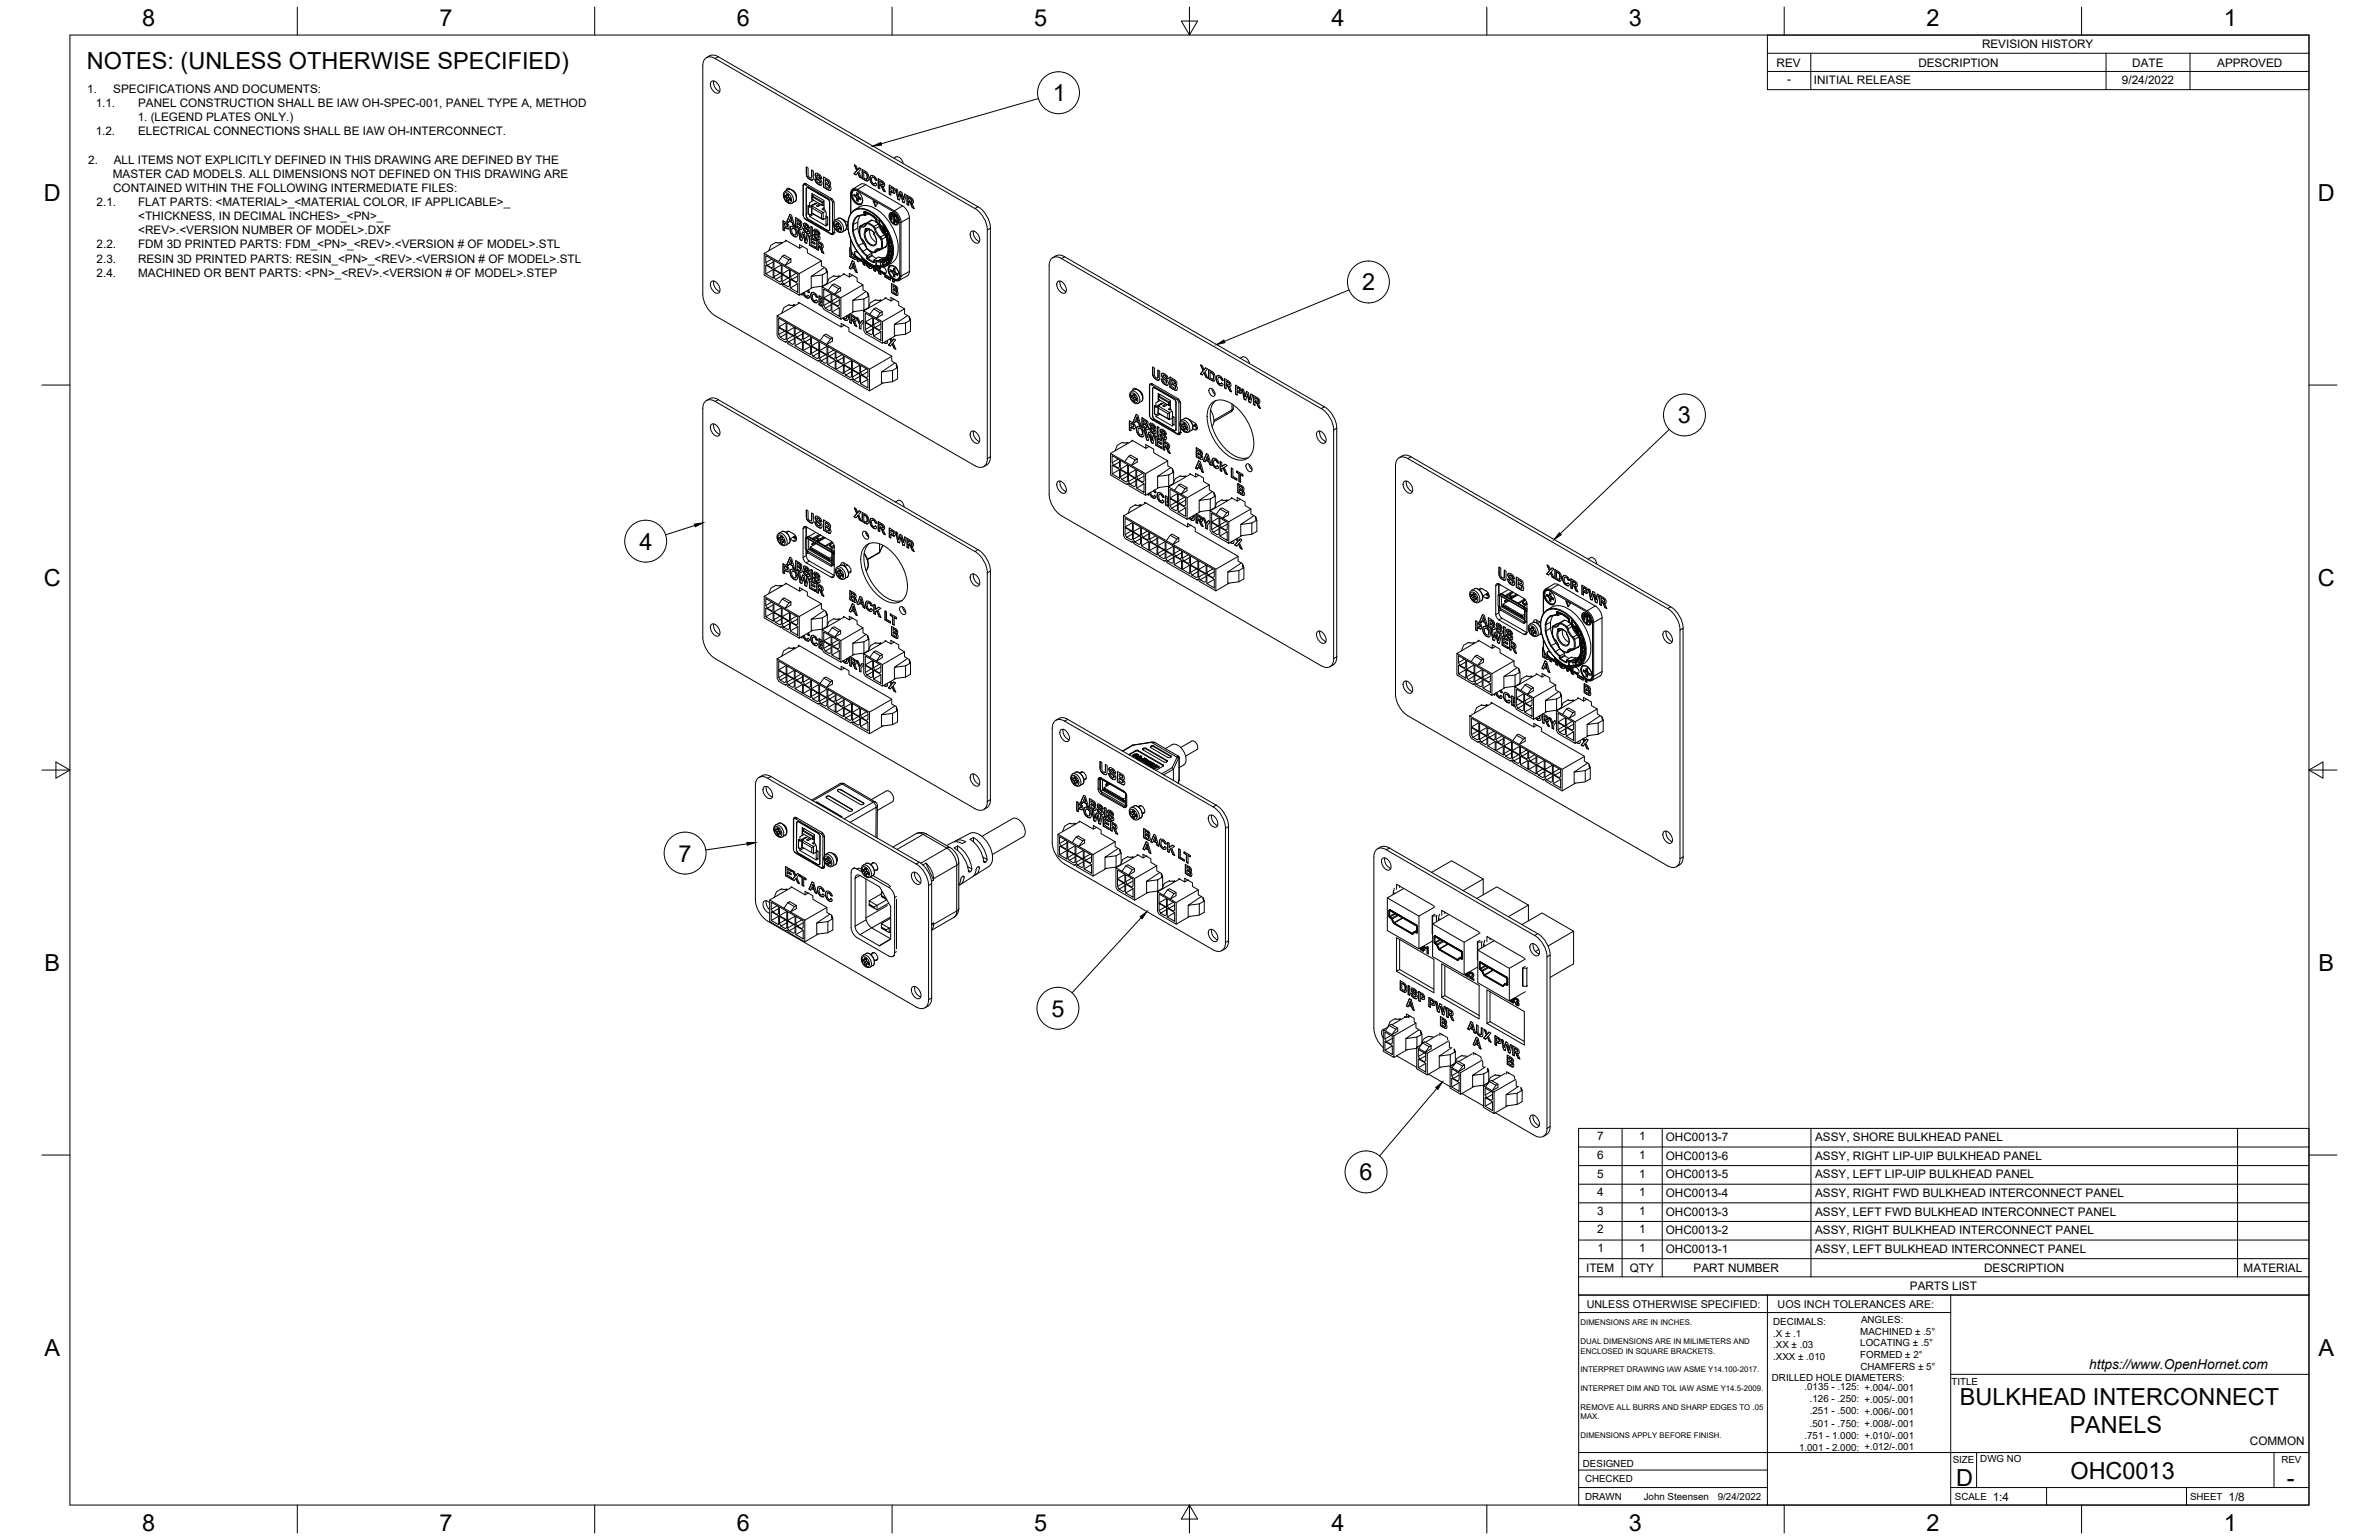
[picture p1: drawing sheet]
<svg xmlns="http://www.w3.org/2000/svg" width="864mm" height="559mm" viewBox="0 0 864 559" stroke-linecap="round" stroke-linejoin="round" font-family="sans-serif">
<defs><g id="words">
<g font-size="8.5">
<text x="51.6" y="9.4">8</text>
<text x="159.5" y="9.4">7</text>
<text x="267.5" y="9.4">6</text>
<text x="375.4" y="9.3">5</text>
<text x="483.4" y="9.4">4</text>
<text x="591.3" y="9.4">3</text>
<text x="699.3" y="9.4">2</text>
<text x="807.2" y="9.4">1</text>
<text x="31.5" y="25">NOTES: (UNLESS OTHERWISE SPECIFIED)</text>
<text x="382.2" y="36.7">1</text>
<text x="16" y="72.9">D</text>
<text x="841.4" y="72.9">D</text>
<text x="494.5" y="105.4">2</text>
<text x="609.1" y="153.6">3</text>
<text x="232.2" y="199.4">4</text>
<text x="16" y="212.6">C</text>
<text x="841.4" y="212.6">C</text>
<text x="246.3" y="312.6">7</text>
<text x="16.2" y="352.3">B</text>
<text x="841.7" y="352.3">B</text>
<text x="381.7" y="368.9">5</text>
<text x="493.5" y="428.3">6</text>
<text x="16.2" y="492">A</text>
<text x="841.7" y="492">A</text>
<text x="711.5" y="510">BULKHEAD INTERCONNECT</text>
<text x="751.3" y="519.8">PANELS</text>
<text x="710.1" y="539.1">D</text>
<text x="751.6" y="536.7">OHC0013</text>
<text x="830.1" y="539.1">-</text>
<text x="51.6" y="555.5">8</text>
<text x="159.5" y="555.5">7</text>
<text x="267.5" y="555.5">6</text>
<text x="375.4" y="555.4">5</text>
<text x="483.4" y="555.5">4</text>
<text x="591.3" y="555.5">3</text>
<text x="699.3" y="555.5">2</text>
<text x="807.2" y="555.5">1</text>
</g>
<text font-size="5" x="758.4" y="496.8">https://www.OpenHornet.com</text>
<g font-size="4.3">
<text x="719.5" y="17.6">REVISION HISTORY</text>
<text x="644.9" y="24.2">REV</text>
<text x="696.4" y="24.2">DESCRIPTION</text>
<text x="774" y="24.2">DATE</text>
<text x="804.9" y="24.2">APPROVED</text>
<text x="31.7" y="33.7">1.</text>
<text x="41.1" y="33.7">SPECIFICATIONS AND DOCUMENTS:</text>
<text x="648.7" y="30.2">-</text>
<text x="658.5" y="30.6">INITIAL RELEASE</text>
<text x="770.3" y="30.3">9/24/2022</text>
<text x="34.7" y="38.9">1.1.</text>
<text x="50.1" y="38.9">PANEL CONSTRUCTION SHALL BE IAW OH-SPEC-001, PANEL TYPE A, METHOD</text>
<text x="50" y="44">1. (LEGEND PLATES ONLY.)</text>
<text x="34.7" y="49.1">1.2.</text>
<text x="50.1" y="49.1">ELECTRICAL CONNECTIONS SHALL BE IAW OH-INTERCONNECT.</text>
<text x="32" y="59.3">2.</text>
<text x="41.3" y="59.3">ALL ITEMS NOT EXPLICITLY DEFINED IN THIS DRAWING ARE DEFINED BY THE</text>
<text x="41" y="64.5">MASTER CAD MODELS. ALL DIMENSIONS NOT DEFINED ON THIS DRAWING ARE</text>
<text x="41.1" y="69.6">CONTAINED WITHIN THE FOLLOWING INTERMEDIATE FILES:</text>
<text x="35.1" y="74.7">2.1.</text>
<text x="50.1" y="74.7">FLAT PARTS: &lt;MATERIAL&gt;_&lt;MATERIAL COLOR, IF APPLICABLE&gt;_</text>
<text x="50.2" y="79.9">&lt;THICKNESS, IN DECIMAL INCHES&gt;_&lt;PN&gt;_</text>
<text x="50.2" y="85">&lt;REV&gt;.&lt;VERSION NUMBER OF MODEL&gt;.DXF</text>
<text x="35.1" y="90.1">2.2.</text>
<text x="35.1" y="95.3">2.3.</text>
<text x="50.1" y="90.1">FDM 3D PRINTED PARTS: FDM_&lt;PN&gt;_&lt;REV&gt;.&lt;VERSION # OF MODEL&gt;.STL</text>
<text x="50.1" y="95.3">RESIN 3D PRINTED PARTS: RESIN_&lt;PN&gt;_&lt;REV&gt;.&lt;VERSION # OF MODEL&gt;.STL</text>
<text x="35.1" y="100.4">2.4.</text>
<text x="50.1" y="100.4">MACHINED OR BENT PARTS: &lt;PN&gt;_&lt;REV&gt;.&lt;VERSION # OF MODEL&gt;.STEP</text>
<text x="579.8" y="413.8">7</text>
<text x="595.1" y="413.8">1</text>
<text x="604.7" y="414.1">OHC0013-7</text>
<text x="658.9" y="414.1">ASSY, SHORE BULKHEAD PANEL</text>
<text x="579.8" y="420.5">6</text>
<text x="595.1" y="420.5">1</text>
<text x="604.7" y="420.8">OHC0013-6</text>
<text x="658.9" y="420.8">ASSY, RIGHT LIP-UIP BULKHEAD PANEL</text>
<text x="579.8" y="427.3">5</text>
<text x="595.1" y="427.3">1</text>
<text x="604.7" y="427.6">OHC0013-5</text>
<text x="658.9" y="427.6">ASSY, LEFT LIP-UIP BULKHEAD PANEL</text>
<text x="579.8" y="434">4</text>
<text x="595.1" y="434">1</text>
<text x="604.7" y="434.3">OHC0013-4</text>
<text x="658.9" y="434.3">ASSY, RIGHT FWD BULKHEAD INTERCONNECT PANEL</text>
<text x="579.8" y="440.8">3</text>
<text x="595.1" y="440.8">1</text>
<text x="604.7" y="441.1">OHC0013-3</text>
<text x="658.9" y="441.1">ASSY, LEFT FWD BULKHEAD INTERCONNECT PANEL</text>
<text x="579.8" y="447.5">2</text>
<text x="595.1" y="447.5">1</text>
<text x="604.7" y="447.8">OHC0013-2</text>
<text x="658.9" y="447.8">ASSY, RIGHT BULKHEAD INTERCONNECT PANEL</text>
<text x="579.9" y="454.3">1</text>
<text x="595.1" y="454.3">1</text>
<text x="604.7" y="454.6">OHC0013-1</text>
<text x="658.9" y="454.6">ASSY, LEFT BULKHEAD INTERCONNECT PANEL</text>
<text x="575.8" y="461.5">ITEM</text>
<text x="591.7" y="461.4">QTY</text>
<text x="614.8" y="461.5">PART NUMBER</text>
<text x="720.3" y="461.5">DESCRIPTION</text>
<text x="814.5" y="461.5">MATERIAL</text>
<text x="693.3" y="468.1">PARTS LIST</text>
<text x="816.8" y="524.4">COMMON</text>
<text x="723.4" y="544.5">1:4</text>
<text x="809" y="544.5">1/8</text>
</g>
<g font-size="3.9">
<text x="576" y="474.6">UNLESS OTHERWISE SPECIFIED:</text>
<text x="645.3" y="474.7">UOS INCH TOLERANCES ARE:</text>
</g>
<g font-size="3.5">
<text x="643.7" y="485">.X ± .1</text>
<text x="643.7" y="480.8">DECIMALS:</text>
<text x="675.3" y="484.3">MACHINED ± .5°</text>
<text x="675.6" y="480">ANGLES:</text>
<text x="643.7" y="489.3">.XX ± .03</text>
<text x="675.3" y="488.6">LOCATING ± .5°</text>
<text x="643.7" y="493.5">.XXX ± .010</text>
<text x="675.3" y="492.8">FORMED ± 2°</text>
<text x="675.4" y="497.1">CHAMFERS ± 5°</text>
<text x="643.2" y="501.1">DRILLED HOLE DIAMETERS:</text>
<text x="708.4" y="502.7">TITLE</text>
<text x="655" y="504.4">.0135 - .125: +.004/-.001</text>
<text x="657" y="508.8">.126 - .250: +.005/-.001</text>
<text x="657" y="513.2">.251 - .500: +.006/-.001</text>
<text x="657" y="517.7">.501 - .750: +.008/-.001</text>
<text x="653.1" y="526.5">1.001 - 2.000: +.012/-.001</text>
<text x="655" y="522.1">.751 - 1.000: +.010/-.001</text>
<text x="574.6" y="532.3">DESIGNED</text>
<text x="708.9" y="530.9">SIZE</text>
<text x="718.9" y="530.5">DWG NO</text>
<text x="828.2" y="530.9">REV</text>
<text x="575.4" y="537.9">CHECKED</text>
<text x="575.4" y="544.3">DRAWN</text>
<text x="596.7" y="544.3">John Steensen</text>
<text x="623.6" y="544.3">9/24/2022</text>
<text x="709.6" y="544.2">SCALE</text>
<text x="795" y="544.2">SHEET</text>
</g>
<g font-size="2.8">
<text x="573.7" y="480.9">DIMENSIONS ARE IN INCHES.</text>
<text x="573.7" y="487.7">DUAL DIMENSIONS ARE IN MILIMETERS AND</text>
<text x="573.7" y="491.1">ENCLOSED IN SQUARE BRACKETS.</text>
<text x="573.7" y="497.9">INTERPRET DRAWING IAW ASME Y14.100-2017.</text>
<text x="573.7" y="504.7">INTERPRET DIM AND TOL IAW ASME Y14.5-2009.</text>
<text x="573.7" y="511.6">REMOVE ALL BURRS AND SHARP EDGES TO .05</text>
<text x="573.7" y="514.9">MAX.</text>
<text x="573.7" y="521.8">DIMENSIONS APPLY BEFORE FINISH.</text>
</g>
</g></defs>
<!-- layer: Visible -->
<g fill="none" stroke="#000" stroke-width=".36">
<path d="M256.4 20.9a3.3 3.3 0 0 1 4.3-.3l94.3 54.4a9.9 9.9 0 0 1 4.5 7.8v83M258.1 29.7a1.55 1.55 0 0 1 2.4 .7l.8 1.6a1.24 1.24 0 0 1-.4 1.7 1.24 1.24 0 0 1-1.7-.4l-.8-1-.5-1.1zM259.1 29.4a3.5 3.5 0 0 0 2.2 3.8M310.1 59.8l.7 .4 .6 1.4 .5-.7 .7 .4-.9 1.1 1 2.2-.7-.4-.6-1.5-.7 .8-.7-.4 1-1.2zM310.2 59.9l.9 2-1 1.2 .6 .3M325.2 57l-.7 .4M325.2 56.9a2.53 2.53 0 0 1 2.7 2.4M284.7 69.6l1.6-.9 1.4 .4 1.2 1.7 .2 1.3-.3 .8-1.7 1-1.4-.5-.8-.8-.5-1.2v-.9zM284.9 71.6l.5 .3M285.6 72.1v.7l1.2-.6M286 70.8v.1M286.2 70.7l-.8 .4"/>
<path d="M286.3 70.7l.1 .9 .6 .4v.8l-.6-.3 .6-.5-.6 .5M286.3 72.5v.7l-.7-.4M286.3 71.4l-.9 .5 .2 .2 .8-.5M286.3 70.7l-.9 .4-.6-.4 .1 .9 1.1-.7 .3 .2M286.3 70.7l-.7-.4v.7M286.6 68.5l.7 .3M286.6 68.4v.3M286.6 68.4h-.8l-.3 .7M286.7 71.8v.3M286.7 77.8l.7 .3 1.1 4-.6-.4-.3-.9-1.1-.6-.3 .6-.6-.4zM286.8 77.8l-1.1 2.6 .6 .4M287 78.7l.5 1.4-.4-1.4-.4 1 .7 .5"/>
<path d="M287.5 69l.5 .3M287.7 69.1l.1 .1M288 69.3a2.39 2.39 0 0 1 1.1 2.2M288.8 79l1.8 1.1 .5 1.2a.46 .46 0 0 0-.3 .4 .46 .46 0 0 0 .3 .4l.1 .8-.4 .4-2-1zM288.9 79v3.3M289.1 71.4h.1M289.4 79.9l.9 .4M289.5 79.8l.9 .6v.7l.1-.2M289.5 79.8l-.1 .8 1 .5M291.6 67.3v11M291.6 78.4l-.1-11a.69 .69 0 0 1 .4-.8 .69 .69 0 0 1 .8 .1l9 5.2 .7 .7 .4 1.3v6.3M291.6 67.3l.3-.4 .3 .1 9.9 5.9 .1 11.6v.2l-.5 .1"/>
<path d="M291.6 78.3l.6 1M292 79.1l.7 .7 9 5.2a.69 .69 0 0 0 .8 .1 .69 .69 0 0 0 .3-.7M292.2 79.3l9.5 5.5M292.4 66.6l-.6 .4M292.7 60.6l.6 .4v2.5l.4 .8a.54 .54 0 0 0 .8 .3 .54 .54 0 0 0 .1-.8v-2.1l.7 .4v1.9a.82 .82 0 0 1 0 1 .82 .82 0 0 1-1 .3l-1-.7-.4-.7zM292.7 60.6l.3 3.5 .9 .9 1.1 .3M292.8 63.5v.1M293 64.1h-.1M293.4 64.6h-.1M293.4 74.7l.5 .5 .8-.3M293.5 77.6h-.2M293.5 74.7v2.9l.8 .2 .5-.4"/>
<path d="M294.1 65.1l-.1 .1M294.1 77.8l-.2 .1M294.6 64.3v.1M294.7 61.7l-.3 2.9M294.7 65.4h-.1M294.7 70.2l4.4 2.6v2.9l.8 1.3v1.4l.6 .3v3l-.6-.3v.6l-6-3.5v-.6l-.6-.3v-3l.6 .4v-1.5l.8-.4zM294.7 75.5l3.5 2v1.8l-3.5-2zM294.7 77.3l4.1 2.4-.6-.4M294.7 74.7v.8M294.8 71.4l3.6 2.1v1l-3.6-2.2zM294.8 72.3h.1M294.8 71v.4"/>
<path d="M294.8 77.4h-.1M295.1 74.3l-.2 .3M295.4 77.7l-1.5 .8M295.4 72.7l-.7 .4M295.5 70.7l-.7 .3 4 2.3-.4 .2M295.7 73.9l.2 .1M295.8 64.9l.8 1.6 .8 .6h.8M295.8 73.8l.2 .1M296 63.4h-.1M296 73.9v-.2l-2.1 1.3M296 73.9h.1M296.1 62.9l-.1 .1"/>
<path d="M296.1 62.9h.7l.8 .5 .7 1.5-.6-.3-.6-.9a.3 .3 0 0 0-.5-.2 .3 .3 0 0 0 0 .5l1.4 1.4 .4 .8a.77 .77 0 0 1-.4 1 .77 .77 0 0 1-1-.3l-.8-.8-.4-1.2 .6 .3 .5 .9a.45 .45 0 0 0 .4 .4 .45 .45 0 0 0 .5-.3l-1.8-2.2zM296.2 62.8l-.2 .6 .1 .7 1.5 1.6 .2 .4-.2 .3M296.2 64.3h.1M296.6 63.6l.6 .1 .5 .8 .6 .3M296.8 73.5l-2.1 1.2 4.1 2.4-.6 .4M297.1 63.6v.1M297.2 66.9h-.1M297.5 73.9l-1.1 .8 .4 .3 1.3-.8M297.5 65.6h.1M297.5 64h.1M297.7 64.5v.1M297.8 65.9h-.1"/>
<path d="M297.8 66.1v.1M297.9 67.2h-.1M297.9 74.1l-1.1 .8M298.4 74.5l.4 .1M299 64.2l2.1 1.3 .4 1.3a.54 .54 0 0 0-.4 .5 .54 .54 0 0 0 .4 .5l.2 .5a.58 .58 0 0 1-.2 .6 .58 .58 0 0 1-.6 .1l-1.9-1.1zM299 67.9l2 1.1h.4M299 64.2v3.7M299 67.9h.1M299.1 73.1l-.3 .2v1.3l.3-.2M299.2 75.3l-.8 .6 .5 .3 .4-.3M299.3 75.9l-.4 .3M299.6 66.7l1 .5 .5 .6a.35 .35 0 0 1-.2 .5 .35 .35 0 0 1-.5-.1l-.8-.5z"/>
<path d="M299.6 66.7l1.4 .9M299.6 65.2l1 .5 .3 .6M299.7 76.6l-.9 .5v2.6l1-.6M299.8 78.5v2.6l.7 .4M299.9 78.4v.3l.6 .2M300.9 66.4l-.1 .2-.1-.8-1.1-.6v.9l1.2 .5M300.9 69h.1M300.9 67.7l.1 .5M301.2 73.4v9.8M301.2 73.4l-.7-1.2-7.1-4.1-.7 .2v10l.2 .7 .5 .6 7.1 4.1h.5l.2-.5M301.3 67.1l-.2 .1M301.3 69v.1"/>
<path d="M303 80l1.6-.9 .8 .2 .7 .5 1.1 1.9 .1 1-.4 .8-1.7 .9-.7-.1-.9-.6-.8-1.2-.3-1 .1-.9zM306 79.7l1.8 1M309.2 69.3a1.8 1.8 0 0 1 2.8 .7 3.2 3.2 0 0 1 .6 4.2 3.3 3.3 0 0 1-3.6-3.2zM309.6 69a3.6 3.6 0 0 0 1.8 5.1l1.2 .1M310 71.1a1.42 1.42 0 0 1 1 1.7M310.1 63.1h-.1M310.2 70.6v.4M310.2 71l1.4 .2-.7 .5M310.2 71l-.2 .1M311 70.5l-.1 .3-.9-.3v.6M311 71l-.5 .4M311.1 61.9h-.1"/>
<path d="M311.2 72.7l-.2 .1M311.2 72.7l.3 .2M311.2 69.2a1.25 1.25 0 0 0-1.6 .2 1.25 1.25 0 0 0-.2 1.5 3.2 3.2 0 0 0 3.2 3l.6-1.2M311.4 78.3l.2 .1M311.4 62.7l.6 1.5 .7 .3M311.4 62.7h.1M311.5 70.2a1.42 1.42 0 0 0 1 1.7M311.5 70.5l-.6 .3M311.5 70.3l-.5 .2M311.5 70.2l-.5-.3v.6M311.6 71.9l-.6 .3M311.6 78.4h.1"/>
<path d="M311.7 71.3l-.5 1.4M312 60.9l-.6 .7M312 72.2l.5-.3v.6l-.8-.3-.2 .9-.5-.3M312 64.2h.1M312.2 71.8l-.5 .4M312.4 78.2l-1 2.4M312.5 66.8l-3.1 1.9-.6 .9v7.9M312.5 66.8h1.4l13.7 7.9 1.1 .9 .9 1.3 .5 2.1v19.5l-.3 1.2-3.6 2.1-1.1 .1-14.1-8.1-1.4-1.4-.7-1.4-.1-4.3M313 61.5l1.7 1.1 .7 1.7a.88 .88 0 0 1-.1 1.1 .88 .88 0 0 1-1.2 0l-1.1-.6zM313 61.5v3.3l1.5 .8h.5M313 64.8h.1M313.1 77.9l.7 .1-.2-.1"/>
<path d="M313.2 78l-1.6 .4M313.6 62.4l.8 .4M313.9 76.9l1.7 .6 2.2 1.5 .5 .5v1.2M314.1 76.9l-.2 .2M314.1 77.3l-.1 .9M314.1 65.4h.1M314.1 77.3l1.1 .4M314.2 77.3v.9l.9-.5M314.3 62.8l.3 .3M314.6 63.1l.2 .4M314.6 65.6v.1M314.7 64.8l-.1 .2 .3-.6-.2-1.1-1.1-.9v2.2l1 .4"/>
<path d="M314.7 63.6l.1 1.1M315.2 77.4l-1.3-.3-.1 1 .4 .1M315.2 77.4v.3M315.2 77.7h.1M315.2 77.4h.1M315.2 77.4l1.6 .9M315.3 77.7l1.5 .8M315.8 64.7v.1M316.2 63.7l.5-.1 .7 .4 .8 1.3 .1 .1-.6-.1-.4-.8-.7-.2-.2 1.2 .4 .9a.48 .48 0 0 0 .5 .3 .48 .48 0 0 0 .4-.4l.6 .5-.5 .6-.7-.2-.8-.8-.5-1.6zM316.2 63.7l-.4 1.2 .4 1.3 1 1 .8 .2M316.2 66.2h.1M316.6 64.3l.7 .1 .5 .9 .5 .1"/>
<path d="M316.6 64.3h.1M316.7 78.4a2.78 2.78 0 0 1 1.2 2.1M316.8 78.3a2.09 2.09 0 0 1 1.3 2.3h.2M316.8 78.3l-.1 .1M316.9 72.9l1.7 .9-.8 1.2zM317.2 64.3l-.1 .1M317.2 67.2h-.1M317.2 73l.7 1.8M317.5 64.7h.1M317.8 65.3h-.1M317.8 66.4l-.3 .3M317.9 67.4h.1"/>
<path d="M318.8 64.8l2.2 1.6 .1 1.1-.7 .1 1 2-.7-.4-.7-1.6-.5-.4-.1 1.3-.6-.3zM318.9 64.9v3.2l.5 .3M318.9 68.1l-.1 .1M319.3 79.9h-.2l-.1 1.2M319.4 67.1l.6 .5 .7 1.6 .6 .4M319.4 65.7v.9l1.1 .4M319.8 67.4h.1M320 67.6h.1M320.4 67.6h.6M320.5 66.5l.1 .3M320.5 67l-.1 .1M320.5 66.5l-1.1-.8 1 .6 .1 .7"/>
<path d="M320.5 66.8v.2M320.7 69.2h.1M322.8 67.1l1.6 1 .6 1.1v.6l-.4 .3-1.2-.5v1.2l-.6-.3zM322.9 67.2v3.2l.5 .3M322.9 70.4l-.1 .1M322.9 77.4a1.57 1.57 0 0 1 2.5 .7l.8 1.7a1.26 1.26 0 0 1-.5 1.7 1.26 1.26 0 0 1-1.7-.4l-.8-1-.4-1.2zM323.4 77.2a3 3 0 0 0 2.5 4.3M323.4 69.6l1.4 .4M323.4 68.1l.9 .5 .1 .7-1-.3zM323.4 68.1l.7 .3M323.4 77.7l-.2 .6 .2 1.3M323.4 77.7l.8 1h-.2"/>
<path d="M323.6 77.6l-.2 .1M323.6 77.6l.1 .1M323.6 78.2l.3 .5M323.6 78.2l.1 1.5-.3-.1M323.6 78.3v1.5M323.8 77.5a1.42 1.42 0 0 1 1.7 1.1l-.2 .1M323.8 77.5l.1 .4 .5 .1 .2 3 .1-2.8 .6 .5v-.3M323.8 77.5l.9 .3 .6 .6M323.9 77.9l.4 .8M324.1 68.5l.3 .2M324.3 78.7l-.2 .1M324.3 68.7l.2 .4"/>
<path d="M324.3 69.3v.1M324.4 69.1v.2M324.4 70v.1M324.7 70.1h.1M324.8 78.3v2.5M325 79.9l.2-.1 .4 .5M325.2 68.5l.6 .4 .4 2.5 .5-2 .7 .4 .6 2.6 .4-2 .6 .3-.7 2.9-.6-.3-.6-2.8-.6 2.1-.6-.4zM325.3 68.6l.6 3.6 .6 .4M325.5 78.9l.3 .1M325.9 79a1.33 1.33 0 0 1-.2 2M325.9 72.2h.1M326.8 69.4l-.6 2"/>
<path d="M327.1 70.5l.6 2.7 .6 .4M327.7 73.2v.1M328 72.4h.1M328.4 70.4l-.4 2M329.3 70.9l2.1 1.5 .2 1.1-.7 .2 1 2-.7-.4-1.1-2-.2-.1v1.3l-.6-.3zM329.3 70.9v3.3l.6 .3M329.3 74.2h.1M329.9 71.8v.8l1.1 .5M329.9 73.1l.6 .5 .7 1.7 .6 .3M329.9 71.8l1 .6 .1 .7M329.9 71.8l.9 .5M329.9 73.1v.1"/>
<path d="M330.3 73.4h.1M330.5 73.6l-.1 .1M330.7 72.3l.3 .2M330.9 73.7h.5M330.9 72.6l.1 .4M331 73.1h-.1M331.2 75.3h.1M277.4 91.9l12.7 7.4v7.8l-5.9-3.4-.4-.9-.4 .4-6-3.4zM278 96.2l2.7 1.5v3.2l-2.7-1.5zM278 92.8l2.7 1.5v2.5l-.6 .4-1.6-.9-.5-1zM280.2 94l-2.2 1.3M280.7 97.8l-2.7 1.6"/>
<path d="M280.7 95l-2.2 1.3M280.9 97.9l2.7 1.6v2.5l-.5 .3-1.6-.9-.6-1zM280.9 94.5l2.7 1.5v3.2l-2.7-1.5zM283.1 99.2l-2.2 1.2M283.4 88.2v-.3l.5 .3M283.6 88.1l-.4 .2-1.5-.4-1.9 1.1-.7 2M283.6 96.1l-2.7 1.6M283.9 99.6l2.7 1.6v2.5l-.6 .3-1.5-.9-.6-.9zM283.9 96.2l2.7 1.5v3.2l-2.7-1.5zM284 93l.7-.4 2.4 1.3M284.2 80.1l1.7 1 .5 1v.6l-.3 .3-1.3-.5v1.2l-.6-.3zM284.3 80.1v3.3l.5 .3"/>
<path d="M284.3 83.4h-.1M284.8 82.5l1.4 .5M284.8 81l.9 .5 .1 .8-1-.4zM284.8 81l.8 .4M285.2 87.5v-.4l5.1 3v-1.3l2.8 1.6v1.3l5.1 3v1.8l1.7 1v.4M285.4 87.3l-8 4.6M285.5 81.4l.3 .8M285.7 80.4h-.1M285.8 82.3h-.1M285.9 83h-.1M286.2 83h-.1M286.4 94.3l.7-.4v1.2l-2.1 1.2 1.4-2-2.4-1.3-1.4 1.9"/>
<path d="M286.5 80.2l1.2 .6 .2 .9 .6 .3M286.5 80.2h.1M286.6 97.8l-2.7 1.6M286.9 83.2h-.1M286.9 97.9l2.7 1.6v2.5l-.6 .3-1.6-.9-.5-1zM287 82.4l-.1 .1M287 82.3a2.13 2.13 0 0 1 2.6 2.2l-.3 1.2a2 2 0 0 1-2.4-1.7zM287.2 84.7l1 1 1 .2M287.2 82.1l-.3 .9 .3 1.7M287.2 84.7h.1M287.6 82.8l-.2 .6 .2 1.2 .6 .6h.6M287.7 80.8h-.1"/>
<path d="M287.9 81.7h.1M288.2 82.9l.6 .6 .2 1M288.2 82.9l-.6-.1 .7 .1 .5 .6 .2 .7-.2 1M288.2 85.7h.1M288.9 82.3l2.1 .9M288.9 82.3h-.1M289 84.5l-.2 .7M289.1 99.2l-2.2 1.2M289.4 81.2l1 .6 .3 .5M289.5 81.2l1 .6 .1 .8M289.5 81.2l-.1 .9 1.2 .5M289.8 83.3l.5 .3 .5 2.5 .5-1.9 .7 .4 .5 2.6 .4-2.1 .6 .3-.7 3-.6-.4-.6-2.8-.5 2.2-.7-.4z"/>
<path d="M289.8 83.3l.7 3.7 .6 .3M290.2 80.3l.3 .3M290.4 80.6l.2 .3M290.5 87h-.1M290.6 83.2h-.1M290.6 82.3v.3M290.9 81.5l-.2 .1M290.9 83.3h.1M291.4 84.2l-.6 1.9M291.4 89.4l-1.1 .7M291.6 82.8l.8 1.5 1.3 .5M291.7 85.2l.6 2.8 .5 .3"/>
<path d="M291.7 85.2h-.1M291.7 81.4v.1M291.8 81v.1M291.9 81l.7 .1 .9 .7 .3 1-.6-.3-.4-.7-.6-.1 1.7 2.2a.73 .73 0 0 1-.4 1 .73 .73 0 0 1-1-.4l-.6-.7-.3-1 .5 .3 .4 .7a.44 .44 0 0 0 .4 .4 .44 .44 0 0 0 .4-.3l-1.5-1.8-.1-.7zM291.9 81l-.1 .9 1.5 1.8v.4M292 82.3h-.1M292.3 88h-.1M292.3 81.6l.7 .2 .3 .7 .5 .2M292.3 81.6h.1M292.4 81.6h-.1M292.8 81.7h-.1M292.8 84.6h.1"/>
<path d="M293 85.2l-.5 2M293.1 83.4h.1M293.1 82h.1M293.3 84.1h-.1M293.3 82.5h-.1M293.3 83.7h.1M293.4 83.9h-.1M293.4 84.8v.1M293.8 85.6l2.2 1.3v.5l-1.6-.9v.8l1.4 .8v.5l-1.4-.8v.9l1.6 .9v.6l-2.2-1.3zM293.9 85.7v3.2l2.1 1.2M293.9 88.9h-.1M294.4 82.2l.6 .3v3.3l-.6-.3z"/>
<path d="M294.4 87.8l1.4 .8M294.4 86.5l1.6 .9M294.4 82.2v3.3l.6 .3M294.4 85.5h.1M295.4 85l.7 1.4 1.4 .6M295.5 83.7h.1M295.7 83.2l.7 .1 .8 .7 .4 1-.6-.3-.4-.7-.6-.1 1.7 2.2a.73 .73 0 0 1-.4 1 .73 .73 0 0 1-1-.4l-.6-.7-.3-1 .5 .2 .2 .7a.51 .51 0 0 0 .4 .4 .51 .51 0 0 0 .6-.2l-1.5-1.8zM295.7 83.2l-.1 .1M295.7 83.2l-.2 .3 .2 .9 1.4 1.4v.5M295.8 84.5h-.1M296.1 83.8l.6 .1 .4 .8 .5 .2M296.1 83.8h.1"/>
<path d="M296.2 83.8h-.1M296.5 87.2l2.2 1.5 .1 1.1-.7 .1 1 2.1-.7-.4-1.1-2-.2-.1v1.3l-.6-.3zM296.6 87.2v3.3l.5 .3M296.6 83.9h-.1M296.6 90.5h-.1M296.6 86.8h-.1M296.9 85.6h-.1M296.9 84.2h.1M297.1 86.3h-.1M297.1 89.5l.6 .4 .7 1.6 .7 .4M297.1 88.1v.8l1.1 .5M297.1 84.7h-.1"/>
<path d="M297.1 85.9h.1M297.1 88l1.1 .7v.7M297.1 88l.9 .6M297.2 86.1h-.1M297.2 87h.1M297.5 89.7h.1M297.7 89.9v.1M298 88.6l.3 .7M298.2 89.9l.5 .1M298.2 89.9h-.1M298.2 94.7l-8.1 4.6M298.2 89.4h.1"/>
<path d="M298.4 91.5v.1M298.5 99.8v4M299.3 97.1l-4.8 3.2 4-.5M299.9 97.7l-.1 .1 .3 .2v.5M300 81.4h-.1M300.1 98l-.2 .4 .4 .3-1.8 1.1M300.2 98.6v.1M300.3 98.7v3.9M302.8 84.4h.1M302.8 84.4l-.7 .4M302.8 82.6v1.8M303 82l.6 .4"/>
<path d="M303.7 81.5v-.7l.7 .4 .2 .9 .5 .4v.8l-.5-.3 .5-.5-.5 .5M303.7 82.6v.7l1.2-.7M304.2 81.3v.1M304.4 83v.7l-.7-.4M304.4 81.9l-.8 .5 .1 .2 .9-.5M304.4 81.5l-.2-.1-1.2 .6v-.8l.6 .4 .8-.4-.8 .4M304.9 82.3v.3M306.2 99.6v-.3l2.1 1.2v-1.3l2.8 1.6v1.4l2.2 1.2v1.8l1.7 1v.4M306.5 99.4l-8.1 4.7M307.2 83l.6 .3M307.5 81.8l.3 .2M307.6 81.7l.2 .1"/>
<path d="M307.7 81.7l-.5 .2M307.8 83.3h.1M308.3 97.3h.1M308.6 89.9v3.2l2.1 1M308.6 93.1l-.1 .1M308.8 90l-.3-.2v3.4l1.9 1 .5-.5M309.1 91.4l.1 .1M309.1 92l.5 .3M309.1 97l1.2 .7 .3 .9 .5 .3M309.4 94.6l.6 .4 1.2 4-.7-.4-.2-.9-1.2-.7-.2 .6-.6-.3zM309.4 94.6l-1.1 2.7 .6 .3M309.4 99.8l-1.1 .7"/>
<path d="M309.5 92.2l-.4-.2v.9l1.1 .5M309.8 95.5l-.5 1.1 .8 .4M309.8 95.5l.3 1.5zM310.3 94.1h-.1M310.3 93.3h.1M310.3 97.7h.1M310.5 91.3a1.63 1.63 0 0 0 .7 2l2.4 1.4M310.6 98.6h-.1M310.6 94.1v.1M311 91.4l.5 .3M311 93.4l9.9 5.7M311 91.4l-.4-.1a1.24 1.24 0 0 0 .4 2.1"/>
<path d="M311.2 94.6l-.1 .1M311.4 82.7l-1.9 1.1M311.4 80.6l-1.9 .8M311.4 94l-.3 .7 .6 .3 .3-.6 1.1 .7 .3 .8 .6 .4-.2-.9M311.4 80.6v2.1M311.4 82.7a14.1 14.1 0 0 0 2 5.5M311.4 94.1l-.2 .5 .6 .4M312 94.4h.1M312.2 82.7l-.2 1.8 .4 1.6 1.3 1.8 1 2.3 1.1 .9 1.4 .6 2.4-1.1M312.9 93.3l.3 .7-.3-.3M313.1 95.1h.1M313.2 95.1l.2 .8 .6 .3"/>
<path d="M313.2 93.9l-.2-.2-.1 .2 .5 .3 .1-.3M313.4 88.2l-2 1M313.4 88.2l1.1 1.5M313.4 95.9h.1M313.6 94l-.2 .2M313.6 94.1v.7l.3 .1v-.5l.5 .3M313.9 81.1l-1.8 1-.1 .5 .3 .2M313.9 94.9l7.7 4.2M313.9 94.4l.2 .1M314 94.6l-.1 .3M314.2 81.1h-.3M314.2 81l.3 .1"/>
<path d="M314.3 94.7h.1M314.4 95.8l1.1 1.5 .8 .1 .4-.3M314.5 83.1l.6-.1 1.2 .6 .9 .9 .1 .6M314.5 95.8l.6 1.1 1.2 .5M314.6 96.2v.1M314.7 90.2l-1.7 1.2M314.8 95.1l.3 .2M315 96.1l.9 .6M315.1 90.5l1.4 1.4M315.6 97.2l-.1 .1M315.8 83.3a4.1 4.1 0 0 0 2.3 4.6M316.5 91.9l.1 .9 1.5 .9"/>
<path d="M316.5 91.9l-1.9 1M317 96.4l.2 .1M317.2 97.4v.8l.6 .3v-.8M317.2 84.5h.1M317.3 94.4v.7M317.3 85.1l.8 2.1-.1 1.1-.4 .5M317.3 97.4v.7l.5 .3M317.3 98.1l-.1 .1M317.5 96.6l.5 .3 .3-.1M317.7 96.6l.4 .1M317.9 80.5l-1.7-.6-1.6 1-.7 1M317.9 80.5l.2 .1"/>
<path d="M318 80.6l.5 .3M318.2 95v1.1a3.4 3.4 0 0 0 3.5-.1M318.3 80.7h.1M318.3 80.7l2.1 2.8M318.3 96.8l-.1 .1M318.5 96.8l.2 .5v-.4M318.7 98.3l.4 .9 .7 .5-.4-1M318.8 98.3l.3 .9 .7 .4M318.8 96.9l-.1 .4M318.9 81.3h.1M318.9 96.9l.5 .8v-.7M319 96.9l.3 .6v-.6"/>
<path d="M319.1 81.1v.2M319.1 81.3a12.9 12.9 0 0 1 3.2 11.4 3.5 3.5 0 0 1-4.2 2.3M319.1 99.2h.1M319.2 96.9l.1 .1M319.3 97.5h.1M319.5 97l-.1 .7M320.1 82.1l1.1 1.1-.4-1.2 .9 2.1h.3l.5 .9-.8-.1-.4-.8h.3zM320.1 82.1l.9 .7M320.4 95l-.9 .3M320.4 83.5l1.4 2.8 .6 2.5-.2 3.2-.4 1-1.1 1.1M320.5 83.5h-.1M320.5 82.7l-1.2-1.6v-1.2a15.7 15.7 0 0 1 4.2 13.7 3.9 3.9 0 0 1-5.5 2.5l.1-1.1"/>
<path d="M320.5 96.9a1.63 1.63 0 0 1 1 2.3l-.6-.1M320.6 93.6l-1.7-.3-1.6 .9v.3M320.6 93.6l-1.7 .9-.1 .3M320.7 83a10.9 10.9 0 0 1 1.5 10.3l-1.5 1.3M320.7 81.8h.1M320.8 94l-.3 .4M321 95.3l-.6-.3-.9 .3 .2 1 .7-.1M321.1 94.8l-.2 .1 .2 .6-.8-.4M321.2 99.7v.8l2.1 1.2v-.6l-1.5-1M321.3 99.8v.7l2 1.1M321.4 94.6l-.5 .3M321.4 89.7l-1.6 .8-1.4 .1"/>
<path d="M321.5 83h-.1M321.5 93.4l-.9 .2M321.5 84l-.2 .1M321.7 83.3l.3 .7M321.9 95.6l-.7 .4-.9-.4 .1 .6 .1-.5M321.9 84l-.2 .1M321.9 85.3l.8 .2 .3 .9-.7-.1zM321.9 85.3l.8 .1M321.9 86.8l-.1 2.2-.2 .5-.4 .3M322 95.5l-.5-1 .5 1-.4 .3M322.1 84.1h-.1M322.2 94.2l-.1 .1"/>
<path d="M322.4 91.2h.1M322.4 88.8v.1M322.4 93.3a.54 .54 0 0 1-.2 .9l.1 .1M322.4 93.3l.2 .2-.4 .9 .4-.6 .1 .2-.4 .7 .6-.8 .2 .3-1 1.2a1.11 1.11 0 0 1 .1-1.8zM322.5 85h.1M322.6 93.8l.3 .1-.6 .7M322.6 86.8l.5 .7 .1-.6 .1 1.6 .3 .2 .1 .9-.8-.6zM322.6 86.8l.2-.1 .3 .4M322.6 96.7a1.8 1.8 0 0 1 2.8 .6 3.2 3.2 0 0 1 .6 4.3 3.3 3.3 0 0 1-3.6-3.3zM322.7 94l.3-.2 .2 .3-1.1 1.3M322.7 92.5l.6 .5h-.2M322.7 93.5h-.1"/>
<path d="M322.7 85.5h.1M322.9 87.7l.3 .7zM322.9 86.8l-.1 .1M322.9 96.9a2.18 2.18 0 0 1 3.2 1.5l.3 1.1a1.32 1.32 0 0 1-.5 1.8 1.32 1.32 0 0 1-1.8-.5 3.6 3.6 0 0 1-1.2-3.9zM323 89.3h.3l.1 .6 .4 .4M323 91.2l.6 .9-.1 1.1-.3 .5-.7-.7 .2-.5 .5 .5 .2-.3-.5-.9zM323 89.3l.2 .7 .6 .5v.7l-.6-.5v.5l-.2-.2zM323 87.8h-.1M323.1 96.3a3.6 3.6 0 0 0 1.7 5.1l1.2 .1M323.1 86.4h-.1M323.1 91.1l-.1 .1M323.1 88.2l-.1 .1"/>
<path d="M323.2 86.8h-.1M323.2 91.2l.6 .8M323.2 94.1l-.1 .1M323.3 98.5l1.7 .2M323.3 98.5a1.42 1.42 0 0 1 1 1.7M323.3 89.3l-.1 .1M323.4 90.8l-.2 .4M323.4 89.9l-.2 .1M323.4 88.4l-.1 .1M323.5 87.9h-.1M323.5 98v.4M323.5 88.1l.1 .4"/>
<path d="M323.6 93.3l-.4 .4M323.6 95.5a7.1 7.1 0 0 0 2.2-8 17.2 17.2 0 0 0-10.3-12.7l-1.6-.2a6.3 6.3 0 0 0-3.9 1.7l-1 .9-.6 1.1-.5 1.8-.1 2 .3 2.2 .8 2.9 2.2 3.9 2.8 3.3 3.5 2.1 1.7 .4h1.5l3-1.4M323.7 88.6l-.1 .1M323.8 92v.2M323.8 92l-.2 .1M323.8 89.5l-.1 .1M323.9 90.4l-.1 .1M323.9 91.2h-.1M324.2 99.2l.8-.5-.7 1.5M324.3 97.9l-.1 .3-.9-.3v.6M324.4 98.4l-.6 .4M324.8 80.9l-.1 .1"/>
<path d="M324.8 97.6a1.43 1.43 0 0 0 1 1.8M324.8 98l-.6 .2M324.8 97.7l-.5 .2M324.8 97.6l-.5-.3v.6M324.9 80.8l-.1 .1M324.9 99.4l-.6 .3M325 96.9h-.2M325 97l.5 .5M325.1 97l.2 .2M325.5 80.9l-.6-.9 .6 .5v-1.6l.5 1.1-.3 1M325.5 80.9l.2 .1M325.5 99.2l-.5 .4"/>
<path d="M325.5 97.5h.1M325.8 99.3l-.5 .4M325.8 99.3v.6l-.8-.3-.2 .9M326.3 98.8l.1 .7M326.4 99.2v.2M326.5 99.4l-.1 .1M326.5 99.6v.1M352.4 84.1a1.55 1.55 0 0 1 2.4 .7l.8 1.7a1.24 1.24 0 0 1-.4 1.7 1.24 1.24 0 0 1-1.8-.5l-.7-1-.5-1.1zM353.4 83.8a3.5 3.5 0 0 0 2.2 3.8M358.4 83.5v82.9a2.74 2.74 0 0 1-1.3 2.9 2.74 2.74 0 0 1-3.2-.3l-94.3-54.4M358.4 83.4a9.9 9.9 0 0 0-4.5-7.7l-94.3-54.4a2.73 2.73 0 0 0-3.2-.4 2.73 2.73 0 0 0-1.3 2.9v83a9.9 9.9 0 0 0 4.5 7.8M386.5 93.2l94.3 54.4"/>
<path d="M386.5 93.2l-1.7-.6a3.4 3.4 0 0 0-2.6 .9M258.1 102.3a1.55 1.55 0 0 1 2.4 .7l.8 1.6a1.24 1.24 0 0 1-.4 1.7 1.24 1.24 0 0 1-1.7-.4l-.8-1-.5-1.1zM259.1 102a3.5 3.5 0 0 0 2.2 3.8M282.1 114.6l33.5 19.4v7.8l-5.9-3.4-.4-.9-.5 .4-11-6.4-.4-.9-.4 .4-11.1-6.3-.4-.9-.4 .4-2.4-1.4-.6-1.1zM282.7 118.9l2.7 1.5v2.5l-.6 .4-1.5-.9-.6-1zM282.7 115.4l2.7 1.6v3.2l-2.7-1.6zM283.6 100.2l-2.1 1.2M283.8 102.9l-.4 .3M285.4 117.1l-2.7 1.5M285.6 117.2l2.7 1.5v3.2l-2.7-1.6zM286.1 100.9l-2.2 1.3M286.6 101.9l-2.1 1.2"/>
<path d="M286.9 101.3l2.7 1.6v3.2l-2.7-1.6zM288.3 118.8l-2.7 1.5M288.4 110.7l-.5 .2-1.5-.3-1.9 1.1-.7 2M288.6 118.9l2.7 1.5v2.5l-.6 .4-1.5-.9-.6-1zM288.7 110.8l-.6-.3v.3M289.6 103l-2.7 1.5M289.6 100.2l-2.2 1.2M289.8 110.2v-.5l15.6 8.9v-1.3l2.8 1.7v1.3l15.5 8.9v1.8l1.7 1v.6M290.3 109.9l-8.2 4.7M290.8 106.8l.4 .2M291.1 106.6l.1 .5-.5-.3M291.5 106.3l.8 1.4 1.2 .5"/>
<path d="M291.8 107h.1M292 106l.4 1.2a.47 .47 0 0 0 .5 .3 .47 .47 0 0 0 .4-.4l.6 .5-.3 .5-.5 .1-1-.7-.6-1.2M292.8 108h-.1M293.1 105.4l.3 .6 .5 .2M293.2 105.5h-.1M293.4 107.1l-.3 .4M293.4 106l-.1 .1M293.4 105.2l.5 1.1-.6-.2-.2-.6M294.4 107.2l-.1 .1M294.5 100.3v4.1l4-.6 1.7-.9M294.7 106.2l.5-.1 .8 .4 .8 1.2v.2l-.6-.2-.5-.8-.6-.1-.2 1.1 .4 1a.47 .47 0 0 0 .5 .3 .47 .47 0 0 0 .4-.4l.6 .5-.6 .6-.8-.4-.7-.8-.4-1.4zM294.7 106.2l-.3 .9 .3 1.6 1 1 .8 .1"/>
<path d="M294.7 108.7h.1M295 104.3l-4.9 2.8M295.1 106.8h.5l.7 .9 .5 .2M295.7 106.8h-.1M295.7 109.7h-.1M296.1 107.2h-.1M296.3 108.8l-.3 .4M296.3 107.7h-.1M296.4 109.8v.1M297.4 107.3v3.3l1.1 .6M297.4 110.6h-.1M297.9 109.5l.5 .2"/>
<path d="M297.9 108.2l.5 .3M297.9 108.2h.1M298.4 104.1l6.8 3.9v7.8l-6.1-3.5-.7-1.1zM298.4 108l-1.1-.7v3.3l1.2 .7M298.4 108.5l-.5-.3v.7l.5 .3M298.4 109.8l-.5-.3v.9l.5 .3M299 108.3l2.7 1.6v2.5l-.6 .3-1.5-.9-.6-.9zM299 104.9l2.7 1.5v3.2l-2.7-1.5zM301.2 109.6l-2.2 1.3M301.7 110.6l-2.1 1.2M301.7 106.5l-2.7 1.6M302 106.6l2.7 1.6v2.5l-.6 .3-1.5-.9-.6-.9z"/>
<path d="M302 110l2.7 1.6v3.2l-2.7-1.6zM302 103.4l2.5 1.4M304.2 107.9l-2.2 1.3M304.4 100.3v-.2l.5 .3M304.7 100.2l-.5 .2-1.5-.3-1.8 1-.8 2M304.7 111.7l-2.7 1.5M304.7 108.9l-2.1 1.2M305.2 104.4l-.7 .4-1.5 1.9 2.2-1.2v-1.1l-2.4-1.4-.8 .4-1.4 1.9M306.3 115.2l.9 .3M306.5 118l-1.1 .6M306.6 116.1l-.7-.7 1.2 .8h.6M306.7 116l-.1 .1"/>
<path d="M307.4 114.6l.1 .1M307.5 114.6l-.3 .9 .2-.7M307.9 114.3l-.1 1.7-.4 .3-.8-.2M308.5 114v3.1l.6 .3v-1.4M308.5 113.9v3.1l.6 .3M308.5 117v.1M308.7 113.9l1.7 1 .3 .5v1l-.6 .1 .9 2.1-.6-.4-.8-1.7-.5-.5M309.1 116l.6 .5 .7 1.6 .6 .4M309.1 114.6v.9l.9 .5 .2-.3M309.5 116.2v.1M309.6 109v4.1l4-.5 1.7-1M309.7 116.5h-.1"/>
<path d="M309.9 115.1l.3 .3M310 115.1l-.9-.5 1.1 .7-.1 .7M310.1 116.5h.5M310.1 113l-4.9 2.8M310.2 115.4l.1 .3M310.4 118.1v.1M311 115.2l1 2.4v1.4l.5 .4M312 117.6v.1M312 119v.1M313 116.3l-.7 .9M313.3 103.4l-8.1 4.6M313.5 112.8l6.8 3.9v7.9l-6.1-3.6-.7-1.1z"/>
<path d="M313.5 116.7l-.6-.4-.6 .9-.7-1.7-.7-.4 1.1 2.6v1.4l.5 .3v-1.4l1-1.2M313.6 108.5v4.1M314.1 117.1l2.7 1.5v2.5l-.6 .4-1.5-.9-.6-1zM314.1 113.6l2.7 1.6v3.2l-2.7-1.6zM314.4 105.8l-4.8 3.2 4-.5M315 106.4l-.1 .1 .3 .5M315.2 106.7l-.2 .4 .4 .3-1.8 1.1M315.2 107v.3M315.3 107.3v.1M315.4 107.4v3.9M316.3 118.3l-2.2 1.3M316.8 119.3l-2.1 1.3"/>
<path d="M316.8 115.3l-2.7 1.5M317.1 115.3l2.7 1.6v2.5l-.6 .3-1.6-.8-.5-1zM317.1 118.8l2.7 1.5v3.2l-2.7-1.6zM317.2 112.1l2.4 1.4M319.3 116.6l-2.2 1.3M319.5 109v-.2l.5 .3M319.8 108.9l-.5 .2-1.5-.3-1.8 1-.8 2M319.8 117.6l-2.2 1.3M320.3 113.1l-.7 .4-1.5 2 2.2-1.3v-1.1l-2.4-1.4-.7 .4-1.5 2M321.3 108.3v-.3l2.1 1.2v-1.3l2.8 1.7v1.2l2.2 1.3v1.8l1.7 1v.5M321.3 100.5h-.1M321.6 108.2l-8.1 4.6"/>
<path d="M323.6 102.8l2.1 1.5 .2 .8-.4 .4 .5 .9-.2 .7-2.2-.9zM323.7 106.1l2.1 1M323.7 102.9v3.2M323.7 106.1l-.1 .1M324.1 102.1h-.1M324.2 103.7l1 .5 .1 .7-1.1-.4zM324.2 103.7l1.1 .7M324.2 105l1 .6M324.3 100.2l.5 .3M324.5 100.1l.3 .2M324.5 108.6l-1.1 .6M324.6 101.7v.7l-.6-.3v-.8l.1 .8 .5 .3"/>
<path d="M325.2 105.6l.2 .3M325.2 104.5l.1 .4M325.4 107.1h-.1M325.4 105.9v.5v-.6l-1.2-.8v.9l1.2 .5M325.7 105.4l-.2 .1M325.8 107.1l-.1 .1M328.4 112.1l-8.1 4.6M328.7 117.2v4.1M329.5 114.5l-4.8 3.2 4-.5M330.1 115.1l-.2 .2 .4 .2v.5M330.3 115.5l-.2 .3 .4 .3-1.8 1.1M330.4 116v.1"/>
<path d="M330.5 116.1v4.1l-1.8 1.1-4 .5v-4.1M383.8 102.3a1.55 1.55 0 0 1 2.4 .7l.8 1.6a1.24 1.24 0 0 1-.4 1.7 1.24 1.24 0 0 1-1.7-.4l-.8-1-.4-1.1zM384.8 102a3.5 3.5 0 0 0 2.2 3.8M284.9 120.1l-2.2 1.3M285.4 121.2l-2.1 1.2M285.6 123.9l-.5 .3M285.6 120.6l2.7 1.5v2.6l-.5 .3-1.6-.9-.6-1zM287.8 121.8l-2.2 1.3M288.3 122.9l-2.1 1.2M288.6 122.3l2.7 1.5v3.2l-2.7-1.5zM290.8 120.1l-2.2 1.3M291.3 123.9l-2.7 1.6"/>
<path d="M291.3 121.2l-2.1 1.2M291.6 124l2.7 1.6v3.1l-2.7-1.5zM291.6 120.6l2.7 1.5v2.6l-.6 .3-1.5-.9-.6-1zM293.8 121.8l-2.2 1.3M294.3 125.6l-2.7 1.6M294.3 122.9l-2.1 1.2M294.6 125.7l2.6 1.6v2.5l-.5 .3-1.6-.9-.5-1zM294.6 122.3l2.6 1.5v3.2l-2.6-1.5zM296.8 127l-2.2 1.2M297.2 128l-2.1 1.2M297.2 123.9l-2.6 1.6M297.5 130.7l-.5 .3"/>
<path d="M297.5 127.4l2.7 1.6v2.5l-.5 .3-1.6-.8-.6-1zM297.5 124l2.7 1.6v3.1l-2.7-1.5zM299.1 121.6l2.4 1.4M299.7 128.7l-2.2 1.3M300.2 129.7l-2.1 1.3M300.2 125.6l-2.7 1.6M300.5 129.2l2.7 1.5v3.2l-2.7-1.6zM300.5 125.7l2.7 1.6v2.5l-.6 .3-1.5-.9-.6-1zM302.2 122.6l-.7 .4-1.4 2 2.1-1.2v-1.2l-2.4-1.4-.7 .4-1.4 2M302.7 127l-2.2 1.2M303.2 130.8l-2.7 1.5M303.2 128l-2.1 1.2"/>
<path d="M303.5 130.9l2.7 1.5v3.2l-2.7-1.6zM303.5 127.4l2.7 1.6v2.5l-.6 .3-1.6-.8-.5-1zM305.7 128.7l-2.2 1.3M306.2 132.5l-2.7 1.5M306.2 129.7l-2.2 1.3M306.4 132.6l2.7 1.5v2.6l-.5 .3-1.6-.9-.6-1zM306.4 129.2l2.7 1.5v3.2l-2.7-1.6zM308.6 133.8l-2.2 1.3M309.1 134.9l-2.1 1.2M309.1 130.8l-2.7 1.5M309.3 137.6l-.5 .3M309.4 134.3l2.7 1.5v2.6l-.6 .3-1.5-.9-.6-1z"/>
<path d="M309.4 130.9l2.7 1.5v3.2l-2.7-1.6zM311.6 135.6l-2.2 1.2M312.1 136.6l-2.1 1.2M312.1 132.5l-2.7 1.5M312.4 132.6l2.7 1.5v2.6l-.6 .3-1.6-.9-.5-1zM312.4 136l2.7 1.6v3.1l-2.7-1.5zM314.6 133.8l-2.2 1.3M315.1 137.6l-2.7 1.6M315.1 134.9l-2.2 1.2M319.8 120.4l-2.7 1.5M320.5 139l-4.9 2.8M321.1 124.4h.1"/>
<path d="M321.5 123.9h-.1M321.5 123.9h.1M321.6 123.8l-.1 .1M321.7 124.6h-.1M322.2 123.5a.77 .77 0 0 1-.3 1.1 .77 .77 0 0 1-1-.4l1.1 .3M322.6 125.1l-.1 .1M323.1 123l.4 1-1 1.2 .7 .4 .7-.8M323.1 122.9l.5 1.1-1 1.1 .7 .4M323.5 122.7l.4 1 .5-.7 .7 .3-.9 1.1 1 2.3-.7-.4-.6-1.5M323.6 124h-.1M323.7 129.3l-8.1 4.7M323.9 124.8l.6 1.5 .7 .3"/>
<path d="M323.9 124.8h.1M323.9 123.7h.1M324 134.4v4.1M324.5 123l-.6 .7M324.5 126.3h.1M324.9 131.7l-4.9 3.3 4-.6M325.2 121.7l-4.9 2.9M325.4 132.4l-.2 .1 .4 .2v.5M325.6 132.7l-.2 .4 .4 .3-1.8 1M325.7 133.3v.1M325.8 133.4v4.1l-1.8 1-4 .5v-4M418.1 139.2l-.6 .4"/>
<path d="M418.4 133.2l.7 .3v2.7l.3 .7a.53 .53 0 0 0 .8 .2 .53 .53 0 0 0 .1-.8v-2l.7 .3v2a.94 .94 0 0 1-.5 1.4l-1.2-.6-.7-.9zM418.5 133.2l.1 3.2 .8 1.1 1.4 .4M418.5 136.1h.1M418.7 136.6v.1M419.1 137.2h-.1M419.8 137.7h-.1M420.4 136.9h-.1M420.4 134.3l-.2 2.9M420.4 137.9v.1M421.6 137.5l.3 1.1M421.7 136h-.1M421.8 135.6l.5-.2 .8 .4 .6 .7 .4 1-.7-.4-.6-.9a.3 .3 0 0 0-.5-.1 .3 .3 0 0 0 .1 .5l1.5 1.7a.89 .89 0 0 1 .1 1.4 .89 .89 0 0 1-1.4-.3l-.7-.8-.4-1.1 .6 .3 .5 .8a.53 .53 0 0 0 .9 .2l-.1-.4-1.6-1.8z"/>
<path d="M421.8 135.5v.1M421.9 135.4l-.2 .6 .2 .7 1.5 1.6 .1 .4-.1 .3M422 138.6l1.1 1 .8 .1M422 136.9h-.1M422.4 136.1l.6 .2 .4 .8 .7 .3M422.4 136.1h.1M422.8 136.2h.1M422.9 139.5h-.1M423.2 138.2h.1M423.3 136.6h-.1M423.4 137.1h.1M423.5 138.5h-.1"/>
<path d="M423.5 138.7h.1M423.6 139.8h-.1M424.7 136.8l2.1 1.3 .4 1.3a.56 .56 0 0 0-.3 .5 .56 .56 0 0 0 .4 .5l.1 .4a.58 .58 0 0 1-.1 .7 .58 .58 0 0 1-.7 .1l-1.9-1.1zM424.8 136.8v3.7M425.3 139.3l1.2 .6M425.3 137.8l1 .5M426.3 138.3l.3 .5-.1 .4v-.7l-1.2-.7v.8l1.2 .6M426.4 140l.3 .2M426.8 139.7h.1M427 139.7h-.2M435.8 135.6v.1M435.8 132.4l.7 .4 .6 1.4 .6-.7 .6 .3-.9 1.1 1 2.3-.7-.4-.6-1.5-.7 .8-.6-.4 .9-1.2z"/>
<path d="M435.9 132.5l.9 2-1 1.1 .7 .4M436.8 134.5h-.1M437.1 135.3l.7 1.5 .6 .3M437.7 133.5l-.6 .7M437.8 136.8h-.1M438.7 134.1l1.8 1.1 .6 1.7a.85 .85 0 0 1-.2 1.2 .85 .85 0 0 1-1.1-.1l-1.1-.6zM438.8 134.1v3.3l1.4 .8h.6M438.8 137.4h-.1M439.3 135l1.1 .7M439.4 134.9l1.1 1.1-.1 1.5M439.4 134.9l-.1 2.3 1 .4M439.9 138h-.1"/>
<path d="M440.3 135.7l.2 .4M440.4 138.2h-.1M440.5 136.1l.1 .6M440.5 137.4l-.1 .1M440.5 136.8v.5M441.6 137.3l-.1 .1M441.9 136.3l.5-.1 .7 .4 .9 1.2v.2l-.6-.1-.4-.8-.7-.2-.2 1 .4 1.1a.48 .48 0 0 0 .5 .3 .48 .48 0 0 0 .5-.4l.5 .5-.3 .5-.4 .1-.9-.5-.5-.7-.4-1.3zM441.9 136.3l-.3 1.2 .3 1.3 1 1 .8 .1M441.9 138.8h.1M442.3 136.9l.7 .1 .5 .8 .5 .2M442.9 139.8h-.1M442.9 136.9h-.1"/>
<path d="M443.3 137.3h-.1M443.5 138.9l-.3 .4M443.5 137.8l-.1 .1M443.6 140h.1M444.5 137.4l2.2 1.6 .1 1-.7 .2 1 2-.7-.4-.7-1.6-.5-.5-.1 1.4-.6-.4zM444.6 137.5v3.2l.5 .3M445.1 139.7l.6 .4 .8 1.7 .6 .3M445.1 138.3v.8l1.1 .5M445.6 139.9l-.1 .1M446 138.8l.3 .2M446 138.8l-.9-.5 1 .6 .1 .7M446.2 139.1l.1 .5"/>
<path d="M446.2 139.6v.1M448.5 139.7l1.7 1 .5 1-.2 .9-1.4-.5v1.3l-.6-.4zM448.6 139.8v3.2l.5 .3M450.9 129.6l-.7 .4M450.9 129.5a2.53 2.53 0 0 1 2.7 2.4M256.2 145.5a2.86 2.86 0 0 1 3.4 .2l94.3 54.4a9.8 9.8 0 0 1 4.5 7.8v82.9a2.74 2.74 0 0 1-1.3 2.9 2.74 2.74 0 0 1-3.2-.3l-94.3-54.4a9.9 9.9 0 0 1-4.5-7.8v-83a3.4 3.4 0 0 1 1.1-2.7zM257.6 144.7l-1.2 .7M257.6 144.7l.9-.3 1.7 .3 94.8 54.7a9.9 9.9 0 0 1 4.5 7.8M258.1 154.1a1.55 1.55 0 0 1 2.4 .7l.8 1.7a1.24 1.24 0 0 1-.4 1.7 1.24 1.24 0 0 1-1.7-.5l-.8-1-.5-1.1zM259.1 153.8a3.5 3.5 0 0 0 2.2 3.8M352.4 156.7a1.55 1.55 0 0 1 2.4 .7l.8 1.7a1.24 1.24 0 0 1-.4 1.7 1.24 1.24 0 0 1-1.8-.5l-.7-1-.5-1.1zM353.4 156.4a3.5 3.5 0 0 0 2.2 3.8"/>
<path d="M410 152.7l1.6 1 .5 .9v.7l-.3 .3-1.3-.5v1.2l-.5-.3zM410 152.7v3.3l.5 .3M410 156h.1M410.5 142.2l1.7-1 1.4 .7 1.2 2v1l-.3 .6-1.7 1-1.4-.5-1.2-1.9-.1-1.2zM410.5 155.1l1.3 .5M410.5 153.6l1 .6M410.6 144.1l.5 .4M410.6 153.5l.9 .7v.7M410.6 153.5l-.1 1 1 .4M411.2 159.9l-8.1 4.6M411.4 153h.1M411.5 154.3l.1 .3"/>
<path d="M411.5 154.9h.1M411.6 154.6v.2M411.6 155.6h-.1M411.7 143.4v.1M412 143.3l-.9 .4M412 143.3l.1 .9 .6 .3v.9l-.6-.4 .6-.4-.6 .4M412 145.1v.7l-.7-.4M412 144l-.9 .5 .2 .2 .8-.5M412 143.3l-.9 .4-.5-.4v.8l1.1-.6 .3 .1M412 143.3l-.7-.4v.7M412.2 152.8l1.2 .6 .3 .9 .5 .3M412.3 141l.7 .4"/>
<path d="M412.3 141v.2M412.3 141l-.8-.1-.3 .8M412.4 144.4l.1 .3-1.2 .7v-.7M412.5 150.3l.6 .4 1.1 4-.6-.4-.2-.9-1.2-.6-.2 .6-.6-.4zM412.5 150.4l-1.1 2.6 .6 .3M412.6 155.8h-.1M412.7 155v.1M412.8 154.9a2.13 2.13 0 0 1 2.5 2.2l-.2 1.2a2 2 0 0 1-2.5-1.8zM412.8 151.3l.4 1.4-.8-.4zM412.8 151.3l.4 1.4M413 157.3l.8 .9 1.2 .3M413 154.7l-.4 .9 .4 1.7"/>
<path d="M413 157.3h-.1M413.2 141.6a2.48 2.48 0 0 1 1.6 2.5M413.3 155.4l-.2 .5 .2 1.2 .5 .6 .7 .1M413.4 153.4h.1M413.5 141.7l.1 .1M413.7 154.3h-.1M413.9 155.5l.6 .6M414 155.4h-.7l.8 .1 .4 .6 .3 1.2-.3 .5 .2-.7M414 158.3h-.1M414.5 156.1l.3 .9M414.5 151.6l1.9 1.1 .4 1.2a.46 .46 0 0 0-.3 .4 .46 .46 0 0 0 .3 .4l.1 .8-.3 .4-2.1-1zM414.6 154.8l2.2 1"/>
<path d="M414.6 151.6v3.2M414.6 154.8l-.1 .1M414.8 144h.1M415.1 152.4l1.2 .9a.3 .3 0 0 1-.2 .4 .3 .3 0 0 1-.4-.2l-.6-.3zM415.1 153.8l1.1 .5M415.1 152.4l.9 .5M415.5 155.9l.6 .3 .4 2.5 .5-1.9 .7 .4 .5 2.6 .5-2.1 .5 .4-.7 2.9-.6-.4-.5-2.8-.6 2.1-.6-.3zM415.5 155.9l.7 3.7 .6 .3M415.9 152.9l.3 .2M416.1 154.4l.2 .2M416.2 153.2v.4M416.2 159.6h.1"/>
<path d="M416.3 154.6v.6l-.1-.8-1.1-.6v.8l1.2 .6M416.3 155.8h-.1M416.6 158.7h-.1M416.6 154.1l-.2 .1M416.7 155.9h-.1M417.1 156.8l-.5 1.9M417.4 157.8l.6 2.8 .6 .3M417.4 155.4l.2 1M417.4 154v.1M417.5 153.7l.7-.1 1.1 .9 .2 .9-.5-.3-.4-.7-.6-.1 1.6 2.2a.73 .73 0 0 1-.4 1 .73 .73 0 0 1-.9-.4l-.7-.7-.3-1 .6 .2 .3 .8a.43 .43 0 0 0 .4 .4 .43 .43 0 0 0 .5-.4l-1.4-1.5zM417.6 153.6l-.1 .1M417.7 153.6l-.2 .9 1.6 1.8-.2 .4"/>
<path d="M417.7 151.7l.7 .7 9 5.2M417.7 156.4l.8 .8 .9 .2M417.7 154.9h.1M418 154.2l.5 .1 .5 .7 .5 .3M418.4 141.1v9.8M418.5 154.3h-.1M418.5 157.2h.1M418.7 157.7l-.5 2.1M418.8 156h.1M418.9 154.6h-.1M419 155v.1M419.1 156.3h-.1"/>
<path d="M419.1 156.5h.1M419.1 140.7l7.1 4.1M419.1 140.7h-.5l-.2 .4M419.2 157.4h-.1M419.2 150.1l-.1 .1M419.5 158.2l2.2 1.2v.6l-1.6-.9v.8l1.5 .8v.5l-1.5-.8v.9l1.6 .9v.6l-2.2-1.3zM419.6 158.2v3.3l2.1 1.2M419.8 150.4l-.2 .1M420.1 154.8l.6 .3v3.3l-.6-.3zM420.1 159.1l1.6 .8M420.2 154.8v3.3l.5 .2M420.2 158.1h-.1"/>
<path d="M420.4 142.8l4.5 2.6v2.9l.7 1.3v1.4l.6 .3v3l-.6-.3v.6l-6-3.4v-.7l-.5-.3v-3l.5 .3v-1.4l.8-.4zM420.4 147.5l-.8 .3-.4-.5-.1 2.7 .6 .4 .7-.3M420.4 148.1l3.5 2v1.8l-3.5-2zM420.4 149.9l4.2 2.4-.7-.4M420.4 147.3v.8M420.5 150l-.1 .2M420.5 144l3.7 2.1v.9l-3.7-2.1zM420.5 144.9h.1M420.5 143.6v.4M420.8 146.9l-.2 .3M421.1 150.3l-1.5 .9M421.1 145.3l-.7 .4"/>
<path d="M421.2 157.6l.2 1M421.2 143.2l-.7 .4 4 2.3-.3 .2M421.2 156.2v.1M421.3 155.9l.6-.1 1.2 .9 .3 .9-.6-.3-.5-.8h-.6l1.7 2.2a.73 .73 0 0 1-.4 1 .73 .73 0 0 1-1-.5l-.6-.7-.3-.9 .6 .2 .3 .8a.46 .46 0 0 0 .4 .4 .46 .46 0 0 0 .4-.3l-1.4-1.6zM421.4 155.8l-.1 .1M421.4 155.8l-.1 .9 1.5 1.7-.1 .5M421.5 146.5l.1 .1M421.5 158.6l.7 .7 1 .3M421.5 157.1h-.1M421.6 146.4l.1 .1M421.7 146.5v-.2l-2.1 1.2M421.7 146.5h.1"/>
<path d="M421.9 156.4l.5 .1 .4 .7 .5 .3M422.2 159.8l2.2 1.5 .1 1.1-.7 .1 1 2.1-.7-.4-1-2-.3-.2v1.4l-.6-.3zM422.3 159.8v3.2l.5 .3M422.3 156.5h-.1M422.3 159.4h.1M422.5 146.1l-2.1 1.2 4.2 2.4-.7 .4M422.6 158.2h.1M422.7 156.8h-.1M422.8 157.2v.1M422.8 158.4v.1M422.9 158.7h-.1M423 159.6h-.1"/>
<path d="M423.2 146.5l-1.1 .8 .4 .3 1.3-.8M423.6 146.7l-1.1 .8M424.2 147l.3 .2M424.8 140.5l1.8 1.1h.6M424.8 140.5h-.1M424.9 145.7l-.4 .2v1.3l.4-.2M424.9 147.9l-.8 .6 .5 .2 .4-.2-.4 .2M425.4 149.2l-.8 .5v2.6l1-.6M425.6 151.1v2.6l.6 .4M425.6 151l.1 .3 .5 .2M425.7 154h-.1M426.2 144.8l.5 .5 .2 .7v9.8l-.2 .5-.5-.1-7.1-4-.7-1.3"/>
<path d="M426.6 141.6h.1M426.7 140.3l.1 .2M426.7 140.6l-.1 .2 .2-.3-.3-.6-1.2-.6v1l1.3 .5M427.1 141.6l-.1 .1M427.9 157l-.1-11.5-9.9-5.9h-.5l.1 11.8 9.9 6 .5-.1 .1-.3M428.6 157h.1M428.6 157l-.8 .4M428.6 146.5v6.3M428.6 155.2v1.8M428.6 156.9a.69 .69 0 0 1-.4 .8 .69 .69 0 0 1-.7-.1M428.6 146.5l-.8-1.7-9.4-5.5a.69 .69 0 0 0-.8-.1 .69 .69 0 0 0-.3 .7l.1 11.1M428.6 152.7l1.7-1 1.4 .6 1.2 1.7 .1 1.3-.3 .7-1.7 1-1.3-.4-.9-.9-.5-1.3-.1-.8z"/>
<path d="M428.8 154.6l.5 .4M429.5 154.1v-.7l.7 .4 .1 .9 .6 .3v.9l-.6-.4 .6-.4M429.9 153.9v.1M430.1 155.6v.7l-.6-.4M430.2 154.5l-.9 .5 .2 .2 .8-.5M430.2 154.1l-.3-.1-1.1 .6v-.8l.5 .3 .8-.3-.8 .3M430.6 154.9l.1 .3-1.2 .7v-.7M430.9 155l-.6 .5M431.7 152.3l.4 .2a3.6 3.6 0 0 1 2.5 2.3l.1 .5a.69 .69 0 0 1-.4 .7 .69 .69 0 0 1-.8-.1l-.6-.3M433.2 154.4l1.4 .9M433.4 154.3l.6-.5-.2 .4-.5 .1M434 153.9l-1 .6"/>
<path d="M434.2 154l-.2 .4-.5 .2M434.4 154.2l-.6 .6M434.6 155.2h.1M439 141.1a1.7 1.7 0 0 1 1.8 .8 1.7 1.7 0 0 1-.2 1.9 1.98 1.98 0 0 1-1.6-2.7zM439.4 148.8a5.1 5.1 0 0 1 .6 5.9M440 141.1a2.5 2.5 0 0 0 1.1 1.9M440 146.2a6.1 6.1 0 0 1 7.7 .7 17.7 17.7 0 0 1 7.1 16.5 4.7 4.7 0 0 1-7 3 18 18 0 0 1-9.5-16.5 5.9 5.9 0 0 1 1.7-3.7zM441.3 145.4a8.1 8.1 0 0 0-1.6 8.1 17.8 17.8 0 0 0 9.7 12.5 5.5 5.5 0 0 0 3.8 .1M444.6 140.7h-.1M445.7 140.2h.1M446.1 140.2h.6M446.5 141.8h-.1"/>
<path d="M447.7 146.9a2.17 2.17 0 0 1-.8 2.5l-6.3 3.6M448.6 143h-.1M449.1 140.6l.9 .6 .1 .7-1-.3zM449.1 140.6l.8 .4M449.2 142.1l1.3 .5M449.2 142.1h-.1M449.8 141.1l.3 .2M450 141.3l.2 .3M450.1 141.9h-.1M450.1 141.7v.2M450.2 142.6h-.1M450.4 142.6v.1"/>
<path d="M450.9 141.1l.6 .4 .5 2.5 .5-2 .7 .4 .5 2.6 .4-2 .6 .3-.7 2.9-.6-.3-.6-2.9-.6 2.2-.6-.4zM451 141.2l.7 3.6 .6 .3M451.7 144.8h-.1M452.5 142l-.5 2M452.9 143l.5 2.8 .6 .4M452.9 143h-.1M453.4 145.8v.1M454.2 143l-.5 2M455 143.5l2.2 1.5 .1 1.1-.7 .1 1 2.1-.7-.4-1.1-2.1-.2-.1v1.4l-.6-.3zM455.1 143.5v3.2l.5 .4M455.1 146.7l-.1 .1M455.6 145.7l.6 .5 .7 1.6 .7 .4"/>
<path d="M455.6 144.4v.8l1.1 .5M456 146h.1M456.2 146.2h.1M456.6 146.2h.6M456.7 145.1l.1 .3M456.7 145.1l-1.1-.7 1 .5 .1 .8M456.8 145.5v.1M456.9 147.8v.1M478.1 156.7a1.55 1.55 0 0 1 2.4 .7l.8 1.7a1.24 1.24 0 0 1-.4 1.7 1.24 1.24 0 0 1-1.7-.5l-.8-1-.4-1.1zM479.1 156.4a3.5 3.5 0 0 0 2.2 3.8M480.8 147.6a9.8 9.8 0 0 1 4.4 7.8l.1 82.9-.4 1.8-1 1.2M359.5 165.8l-.3 1.7a3.4 3.4 0 0 1-2.1 1.8"/>
<path d="M383.8 174.9a1.55 1.55 0 0 1 2.4 .6l.8 1.7a1.24 1.24 0 0 1-.4 1.7 1.24 1.24 0 0 1-1.7-.5l-.8-.9-.4-1.2zM384.8 174.5a3.5 3.5 0 0 0 2.2 3.8M403.1 164.5l12.8 7.4v7.8l-6-3.4-.4-.9-.4 .4-6-3.4zM403.7 168.8l2.7 1.5v3.2l-2.7-1.5zM403.7 165.3l2.7 1.6v2.5l-.6 .4-1.5-1-.6-.9zM405.9 166.6l-2.2 1.3M406.4 167.6l-2.1 1.2M406.4 170.4l-2.7 1.6M406.7 170.5l2.7 1.5v2.6l-.6 .3-1.6-.9-.5-1zM406.7 167l2.7 1.6v3.2l-2.7-1.6zM408.9 171.7l-2.2 1.3M409.1 160.8v-.3l.5 .3"/>
<path d="M409.4 160.6l-.5 .2-1.5-.3-1.8 1.1-.8 2M409.4 168.7l-2.7 1.5M409.4 172.8l-2.2 1.2M409.6 175.5l-.5 .3M409.6 172.2l2.7 1.6v2.5l-.5 .3-1.6-.9-.6-1zM409.6 168.8l2.7 1.5v3.2l-2.7-1.5zM409.7 165.5l.7-.4 2.4 1.4M410.9 160.1v-.4l5.1 3v-1.3l2.8 1.6v1.3l5.1 2.9v1.8l1.8 1.1v.4M411.8 173.5l-2.2 1.2M412.1 166.9l.7-.4v1.2l-2.1 1.2 1.4-2-2.4-1.4-1.4 2M412.3 174.5l-2.1 1.2M412.3 170.4l-2.7 1.6"/>
<path d="M412.6 173.9l2.7 1.6v3.1l-2.7-1.5zM412.6 170.5l2.7 1.5v2.6l-.6 .3-1.5-.9-.6-1zM414.8 171.7l-2.2 1.3M415.3 175.6l-2.7 1.5M415.3 172.8l-2.1 1.2M416.5 179.3l.4 .3M416.8 179.2l.1 .5-.5-.3M417.1 162l-1.1 .7M417.3 178.9l.7 1.3 .8 .5h.5M417.6 179.6h-.1M417.7 178.6l.5 1.2a.46 .46 0 0 0 .5 .3 .46 .46 0 0 0 .4-.4l.6 .5-.3 .5-.4 .1-1.1-.7-.7-1.2M418 160.6h-.1"/>
<path d="M418.9 178.1h-.1M419.1 179.7l-.3 .4M419.1 178.6v.1M419.2 177.8l.4 1-.5-.1-.3-.7 .3 .6 .5 .2M419.6 161.5h-.1M420.1 179.8h-.1M420.1 160.4l1.5 .8M420.2 172.9v4.1l4-.6 1.7-.9M420.3 178.9l.6-.2 .6 .2 1 1.3v.3l-.5-.2-.4-.7-.8-.2-.2 1.1 .5 1a.46 .46 0 0 0 .5 .3 .46 .46 0 0 0 .4-.4l.6 .5-.5 .6-.8-.2-.7-.7-.5-1.4zM420.5 178.8l-.4 .8 .2 1.3 .7 1.1 1.1 .5M420.8 176.9l-4.9 2.8M420.8 179.4h.6l.6 .9 .5 .1"/>
<path d="M421.4 179.4h-.1M421.8 179.8h-.1M422.3 163l-.1 .1M422.8 162l.7 .5 .7 1.6 .6 .4M422.8 160.7v.8l1.1 .5M423.1 179.9v3.3l1.1 .6M423.3 162.3h-.1M423.5 162.5h-.1M423.8 162.5h.6M423.9 161.4l.1 .5M423.9 167.2l-8 4.7M423.9 162h.1"/>
<path d="M424 161.4l-1.2-.7 1.1 .5v.8M424.2 176.7l6.8 3.9v7.8l-6.2-3.5-.6-1.1zM424.2 164.1l-.1 .1M424.2 172.3v4.1M424.7 177.5l2.7 1.5v3.2l-2.7-1.5zM425 169.7l-4.8 3.2 4-.6M425.7 170.3l-.2 .1 .3 .4M425.8 170.6l-.2 .4 .4 .3-1.8 1M425.9 170.9v.2M426 171.2v.1M426 171.3v3.8M427.4 179.1l-2.7 1.6"/>
<path d="M427.7 179.2l2.7 1.6v2.5l-.6 .3-1.5-.9-.6-1zM427.8 176l2.4 1.4M430.1 172.9v-.2l.6 .2M430.4 172.8l-.4 .2-1.6-.3-1.8 1-.8 2M430.9 177l-.7 .4-1.4 1.9 2.1-1.2v-1.1l-2.4-1.4-.7 .4-1.4 1.9M431.9 172.2v-.3l2.1 1.2v-1.3l2.9 1.6v1.3l2.1 1.3v1.8l1.8 1v.4M432.2 172l-8 4.7M434.1 169.8l-.1 .1M434.3 162.4l1.8 1.2 .4 1.1a.48 .48 0 0 0-.3 .5 .48 .48 0 0 0 .3 .4l.1 .7-.3 .5-2-1.1zM434.3 165.7l2.2 1M434.3 162.5v3.2M434.3 165.7h.1"/>
<path d="M434.8 163.3l1.1 .6v.6l-1.1-.4zM434.8 164.6l1.1 .6M434.8 163.3l.9 .5M434.9 169.6l1.2 .6 .2 1 .6 .3M435.1 167.2l.7 .4 1.1 3.9-.6-.3-.3-.9-1.1-.7-.3 .6-.6-.3zM435.2 167.2l-1.1 2.6 .6 .4M435.2 172.4l-1.2 .7M435.4 168.1l.5 1.5-.4-1.5-.5 1.1 .8 .4M435.7 163.8l.2 .2M435.8 165.2l.3 .3M435.9 164l.1 .3M435.9 164.3v.2"/>
<path d="M436 166.6l-.1 .1M436 165.5l.1 .3M436.1 165.8l-.1 .2-.1-.8-1.1-.6v.9l1.2 .5M436.1 170.2l-.1 .1M436.3 165l-.2 .1M436.3 171.2h.1M436.4 166.7l-.1 .1M436.9 167.2h.1M437.7 167l1.2 .6 .3 .9 .5 .3M438 164.6l.6 .3 1.1 4-.6-.4-.3-.9-1.1-.6-.2 .6-.6-.4zM438 164.6l-1.1 2.6 .6 .3M438.3 165.5l.4 1.4-.8-.4z"/>
<path d="M438.3 165.5l.4 1.4M438.9 167.6h-.1M439 176l-8 4.6M439.2 168.5h-.1M440 167.4h-.1M440.1 178.4l-4.8 3.2 4-.5M440.2 166.4l.6-.2 .6 .3 1 1.3v.3l-.5-.2-.4-.8-.8-.2-.1 1.2 .4 1a.45 .45 0 0 0 .5 .3 .45 .45 0 0 0 .4-.5l.5 .6-.2 .4-.5 .1-.8-.4-.6-.8-.4-1.2zM440.4 166.3l-.4 1.1 .4 1.4 .9 1 .8 .1M440.4 168.8h-.1M440.7 166.9h.6l.6 1 .5 .1M440.8 179l-.2 .1 .3 .2 .1 .5M440.9 179.3l-.2 .4 .5 .3-1.9 1.1"/>
<path d="M441 179.9v.1M441.3 166.9v.1M441.3 169.8h.1M441.7 167.3l-.1 .1M441.9 169l-.3 .3M441.9 167.9h.1M442.1 170h-.1M443 167.4l.5 .4v1.4l1.2-.8 .8 .5-1.1 .7 1.1 2.7-.7-.5-.8-2-.5 .3v1l-.5-.3zM443 167.5v3.2l.5 .3M443 170.7v.1M444.1 169.8l.7 2 .7 .4M444.1 169.8h-.1"/>
<path d="M444.7 168.5l-1.2 .7M444.8 171.8h.1M447 169.8l.5 .3v2.8l1.5 .8v.5l-2-1.1zM447 169.8v3.3l2 1.1M447 173.1h.1M448.9 170.9l2.3 1.3v.6l-.9-.5v2.7l-.5-.3v-2.8l-.9-.4zM449 170.9v.5l.8 .5v2.8l.5 .3M449 171.4l-.1 .1M449.3 175.4l1.9 1.2 .4 1.1a.48 .48 0 0 0-.3 .5 .48 .48 0 0 0 .3 .4l.2 .7-.4 .4-2.1-1zM449.4 178.7l2.1 1M449.4 175.5v3.2M449.4 178.7h-.1"/>
<path d="M449.8 171.9h.1M449.8 174.7h.1M449.9 176.3l1.1 .7M449.9 177.6l1.2 .9M450 177.6l1 .6 .1 .8 .1-.2M450 177.6l-.1 .9 1.2 .5M450.3 172.3l.9 .4M451 177l.1 .3M451.1 177.3l-.1 .2-.1-.7-1-.5v.8l1.1 .4M451.1 179.6l-.1 .1M451.1 178.5l.1 .3M451.4 178l-.2 .1"/>
<path d="M451.5 179.7h-.1M452.5 168.4a1.7 1.7 0 0 1 1.7 .9 1.7 1.7 0 0 1-.1 1.9 1.98 1.98 0 0 1-1.6-2.8zM453.4 168.4a2.5 2.5 0 0 0 1.1 2M507.9 166.1a3.3 3.3 0 0 1 4.3-.3l94.3 54.4a9.9 9.9 0 0 1 4.5 7.8M509.6 174.9a1.55 1.55 0 0 1 2.4 .6l.8 1.7a1.24 1.24 0 0 1-.5 1.7 1.24 1.24 0 0 1-1.7-.5l-.8-.9-.4-1.2zM510.5 174.5a3.5 3.5 0 0 0 2.2 3.8M511.1 166.4l94.3 54.5M511.1 166.4a2.74 2.74 0 0 0-3.2-.3 2.74 2.74 0 0 0-1.3 2.9v82.9a9.9 9.9 0 0 0 4.5 7.8M282.5 193.7l1.6-.9 1.4 .5 1.2 2 .1 1-.3 .7-1.7 1-1.4-.5-1.2-1.8-.1-1.1zM282.6 195.7l.5 .3M283.3 195.1v-.6l.7 .4 .1 .9 .6 .3v.8l-.6-.3 .6-.5-.6 .5M283.3 196.3v.6l1.2-.6"/>
<path d="M283.7 195h.1M284 196.7v.6l-.7-.4M284 195.2l-.3-.2-1.1 .7v-.8l.5 .3 .9-.3-.9 .3M284 195.5l-.9 .5 .2 .3 .8-.5M284.4 196v.2M286.4 192.8l-.9 .5 .1-.4 .6-.2 1.8 1M287.9 194.9l1.2 .8M288 193.7a1.76 1.76 0 0 1 .7 2.7l-.7-.1M288.1 194.8l.6-.4-.2 .4-.5 .1M288.7 194.5l-1.9 1.1 1.2 .7M288.9 194.7l-.6 .5M289 194.9l-.5 .4"/>
<path d="M289.1 195.6v.1M291.5 191.8v10.5l.5 1.3 .7 .6 9 5.2a.69 .69 0 0 0 .8 .1 .69 .69 0 0 0 .3-.7M292.7 191.2l9.4 5.5 .7 1.6-.9 .4M292.7 191.2v3.9M292.7 199.3v2.3M292.7 191.1h.1M292.7 191.2a.69 .69 0 0 0-.8-.1 .69 .69 0 0 0-.4 .7M292.7 185l.6 .4v2.5l.4 .8a.53 .53 0 0 0 .8 .3 .53 .53 0 0 0 .1-.8v-2.1l.7 .4v2a.82 .82 0 0 1 0 1 .82 .82 0 0 1-1 .2l-.8-.5-.6-.8zM292.7 185l.2 3.3 1 1.1 1.1 .3M292.8 188h.1M292.9 195.1l9.1 5.4v4.2M292.9 195.1l-.2 .2-.3-.1v3.9l.5 .7"/>
<path d="M292.9 195.2h-.5M292.9 199.8l.3 .8 8.6 4.9 .3-.4M293 188.5h-.1M293.1 191.4l-.4 .3M293.2 194.7l.3-.1 8.5 4.9-.2 .2zM293.2 194.7l-.3 .4M293.2 194.9l-.3 .2M293.4 189h-.1M294.1 189.5l-.1 .1M294.1 198.9l6.7 3.9v.4l-6.7-3.9zM294.1 198.9v-.4l7.1 4.1-.4 .2M294.1 199.1l-1.2 .7"/>
<path d="M294.6 188.8h.1M294.7 186.2l-.3 2.8M294.7 189.8h-.1M295.5 196.8l-.7 .5v.4l1.2-.6M295.6 196.9l-.8 .4M295.8 189.3l.9 1.7 1.5 .6M296 187.8l-.1 .1M296 187.4l.4-.2 1.1 .5 .5 .6 .3 1-.6-.3-.6-.9a.3 .3 0 0 0-.5-.1 .3 .3 0 0 0 0 .4l1.6 1.7a.9 .9 0 0 1 0 1.5 .9 .9 0 0 1-1.4-.4l-.8-1-.2-.9 .6 .3 .7 1.1a.45 .45 0 0 0 .7-.2 .45 .45 0 0 0-.5-.6l-1.3-1.5zM296.1 187.4h-.1M296.2 193.2l-2.6 1.5M296.2 187.3l-.2 .5 .1 .7 1.7 1.8-.2 .5M296.2 188.7v.1"/>
<path d="M296.3 197.3l-2.2 1.2M296.4 196.3l.7-.4-.6 .4M296.6 195.2l-1 .6M296.7 188l.6 .2 .4 .8 .6 .3M296.7 188h-.1M297.1 188.1h.1M297.2 191.3l-.1 .1M297.4 193.9l-2.5 1.5M297.5 190h.1M297.5 188.4v.1M297.6 194.2h.3M297.7 189h.1"/>
<path d="M297.8 190.3h-.1M297.8 194.1l-2.6 1.5M297.8 190.6h.1M297.9 191.6h-.1M297.9 194.2l-1.3 1M298.7 195.5l-1.8 1M299 188.6l2.1 1.4 .4 1.2a.56 .56 0 0 0-.4 .6 .56 .56 0 0 0 .4 .5l.1 .3a.59 .59 0 0 1 0 .7 .59 .59 0 0 1-.7 .1l-1.9-1zM299 192.3l2.4 1.1M299 188.7v3.6M299 192.3v.1M299.1 194.9l-1.8 .7v.4l-.7-.4v-.4l.7 .4M299.5 195.1l-2.2 .9"/>
<path d="M299.6 195.1l-2.6 1.5M299.6 191.1l1.2 .7 .3 .5a.35 .35 0 0 1-.2 .4 .35 .35 0 0 1-.5-.1l-.8-.5zM299.6 191.1l1.2 .7M299.6 189.6l1 .6M300.5 190.2l.3 .2M300.7 191.8l.3 .3M300.8 190.5l.1 .3M300.9 190.8l-.1 .2 .1-.4-.2-.4-1.1-.6v.9l1.2 .5M300.9 193.4h.1M300.9 192.1l.1 .6M301.3 191.5l-.2 .1M301.3 193.5h.1"/>
<path d="M301.8 199.7l.3 .7M302 196.6l-2.5 1.5M302 199.5l.1 .4 .7 .2M302.3 196.9l-2.4 1.4M302.3 197l-1.1 .9v.4l.7 .4v-.4l-.7-.4M302.8 197.9l-.9 .4M302.8 198.6l-1.2 .7M302.8 198.4v10.4M310.1 187.5h-.1M310.1 184.3l.7 .3 .6 1.4 .5-.7 .7 .4-.9 1.1 1 2.3-.7-.4-.6-1.6-.7 .8-.7-.4 1-1.1zM310.2 184.3l.9 2-1 1.2 .6 .4M311.1 186.3l-.1 .1"/>
<path d="M311.4 187.1l.6 1.5 .7 .4M311.4 187.1h.1M312 185.3l-.6 .7M312 188.6v.1M313 185.9l1.7 1.1 .7 1.7a.89 .89 0 0 1-.1 1.2 .89 .89 0 0 1-1.2 0l-1.1-.7zM313 185.9v3.3l1.4 .8h.6M313 189.2h.1M313.3 192.9a1.7 1.7 0 0 1 1.7 .9 1.7 1.7 0 0 1-.1 1.9 1.98 1.98 0 0 1-1.6-2.8zM313.6 186.8l.8 .4M314.1 189.8v.1M314.2 192.9a2.5 2.5 0 0 0 1.2 2M314.2 198a6.1 6.1 0 0 1 7.8 .8 17.7 17.7 0 0 1 7.1 16.4 4.7 4.7 0 0 1-7 3.1 18 18 0 0 1-9.6-16.6 5.9 5.9 0 0 1 1.7-3.7z"/>
<path d="M314.3 187.3l.3 .2M314.6 187.6l.2 .4M314.6 190.1h.1M314.7 189.2l-.1 .2 .3-.6-.2-1.2-1.1-.8v2.2l1 .4M314.7 188l.1 1.2M315.5 197.2a8.1 8.1 0 0 0-1.6 8.1 17.8 17.8 0 0 0 9.8 12.5 5.5 5.5 0 0 0 3.8 .1M315.8 189.2h.1M316 188.3l.5-.3 .5 .2 1.2 1.3 .1 .4-.6-.2-.5-.8-.6-.1-.2 1.1 .4 1a.46 .46 0 0 0 .5 .3 .46 .46 0 0 0 .4-.4l.6 .5-.5 .6-.7-.2-.8-.9-.5-1.2zM316.2 188.1l-.4 1.3 .4 1.2 .8 .9 1 .3M316.2 190.6v.1M316.6 188.7l.6 .1 .6 .9 .5 .1M316.6 188.7v.1"/>
<path d="M317.2 188.8h-.1M317.2 191.6l-.1 .1M317.5 189.1v.1M317.8 189.7h-.1M317.8 190.8l-.3 .3M317.9 191.8h.1M318.8 189.3l2.2 1.5 .1 1.1-.7 .1 1 2.1-.7-.4-1.1-2-.2-.2v1.4l-.6-.3zM318.9 189.3v3.3l.5 .2M318.9 192.6h-.1M319.3 197.3v3.1M319.4 191.5l.6 .5 .7 1.6 .6 .4M319.4 190.2v.8l1.1 .5"/>
<path d="M319.8 191.8h.1M320 192h.1M320.4 192h.6M320.5 190.9l.1 .3M320.5 191.5h-.1M320.5 197.9l-1.2 2.6M320.5 190.9l-1.1-.7 1 .6 .1 .7M320.5 191.2v.2M320.7 193.6v.1M322.8 191.6l1.7 1 .5 1-.3 .9-1.3-.5v1.2l-.6-.3zM322.9 191.6v3.3l.5 .3M322.9 194.9h-.1"/>
<path d="M323.4 194l1.4 .5M323.4 192.5l.9 .5 .1 .7-1-.3zM323.4 192.5l.7 .4M324.1 192.9l.3 .2M324.3 193.2l.1 .5M324.3 193.8h.1M324.4 194.5h.1M324.7 194.5h.1M325 182.1l1-.5a2.17 2.17 0 0 1 2.2 2.3M325.2 193l.6 .3 .4 2.5 .5-1.9 .7 .4 .6 2.6 .4-2.1 .6 .3-.7 3-.6-.4-.6-2.8-.6 2.1-.6-.3zM325.3 193l.6 3.6 .6 .4M325.9 196.6v.1"/>
<path d="M326.3 195.8h-.1M326.8 193.9l-.5 1.9M327.1 194.9l.6 2.8 .6 .3M327.7 197.7h.1M328 196.8v.1M328.4 194.8l-.4 2M329.3 195.3l2.1 1.5 .2 1.1-.7 .2 1 2-.7-.4-1.1-2-.2-.1v1.4l-.6-.4zM329.3 195.3v3.3l.6 .3M329.3 198.6h.1M329.9 196.2v.8l1.1 .5M329.9 197.5l.6 .6 .7 1.6 .6 .3M329.9 196.2l1.1 .7v.6"/>
<path d="M329.9 196.2l.9 .5M329.9 197.5v.1M330.3 197.8h.1M330.5 198.1h-.1M330.7 196.7l.3 .8M330.9 198.1h.5M331 197.5h-.1M331.2 199.7h.1M407.8 187.2l33.6 19.3v7.9l-6-3.4-.4-.9-.4 .4-11.1-6.4-.4-.9-.4 .4-11.1-6.3-.4-1-.4 .5-2.3-1.4-.7-1.1zM408.4 191.5l2.7 1.5v2.5l-.6 .4-1.5-.9-.6-1zM408.4 188l2.7 1.6v3.2l-2.7-1.6zM410.6 192.7l-2.2 1.3"/>
<path d="M411.1 193.7l-2.1 1.3M411.1 189.7l-2.7 1.5M411.3 196.5l-.5 .3M411.4 193.2l2.7 1.5v2.6l-.6 .3-1.6-.9-.5-1zM411.4 189.7l2.7 1.6v3.2l-2.7-1.6zM413.6 194.4l-2.2 1.3M414.1 195.5l-2.2 1.2M414.1 191.4l-2.7 1.5M414.2 183.3l-.6 .2-1.5-.3-1.8 1-.8 2M414.3 194.9l2.7 1.5v3.2l-2.7-1.5zM414.3 191.5l2.7 1.5v2.5l-.5 .4-1.6-.9-.6-1zM414.4 183.4l-.6-.4v.4"/>
<path d="M415.5 182.8v-.5l15.6 8.9v-1.3l2.8 1.7v1.2l15.5 9v1.8l1.7 1v.6M416 182.5l-8.2 4.7M416.5 192.7l-2.2 1.3M417 193.7l-2.1 1.3M417 196.5l-2.7 1.6M417.3 196.6l2.7 1.5v3.2l-2.7-1.5zM417.3 193.2l2.7 1.5v2.6l-.6 .3-1.5-.9-.6-1zM418.5 180.6h-.1M419.3 180.7l-.1 .1M419.5 194.4l-2.2 1.3M420 198.2l-2.7 1.6M420 195.5l-2.1 1.2"/>
<path d="M420.3 198.3l2.7 1.6v2.5l-.6 .3-1.5-.9-.6-1zM420.3 194.9l2.7 1.5v3.2l-2.7-1.5zM420.5 181.3h-.1M421.4 182.2l-.1 .1M422 181.4l-.3 .4M422 180.3h.1M422.5 199.6l-2.2 1.2M423 196.5l-2.7 1.6M423.1 183.2h-.1M423.2 196.6l2.7 1.5v3.2l-2.7-1.5zM423.7 182l.5 .3M423.7 180.7l.5 .3"/>
<path d="M423.7 182l-.1 .1M423.7 180.7l-.1 .1M424.2 180.5l-1.2-.6v3.3l1.2 .7M424.2 181.1l-.6-.3v.7l.6 .3M424.2 182.4l-.6-.3v.9l.6 .3M424.7 180.9l2.7 1.6v2.5l-.5 .3-1.6-.9-.6-.9zM424.8 194.2l2.4 1.4M425.9 198.2l-2.7 1.6M426.2 198.3l2.7 1.6v2.5l-.6 .3-1.5-.9-.6-1zM426.9 182.2l-2.2 1.3M427.4 183.2l-2.1 1.2M427.7 182.6l2.7 1.6v3.2l-2.7-1.6z"/>
<path d="M427.9 195.2l-.7 .4-1.4 2 2.1-1.3v-1.1l-2.4-1.4-.7 .4-1.4 2M428.4 199.6l-2.2 1.2M429.9 180.5l-2.2 1.2M430.4 181.5l-2.1 1.2M430.4 184.3l-2.7 1.5M431.7 188l.7 .6M431.7 188l.8 .7h.9M432 187.8l.9 .3M432.2 190.6l-1.1 .6M432.4 188.6h.1M433.2 187.3v-.2l-.3 1 .2-.7M433.6 186.9v1.6l-.5 .3-.7-.2"/>
<path d="M434.2 186.6v3l.6 .4v-1.4M434.3 186.5v3.1l.5 .3M434.3 189.6h-.1M434.4 186.4l1.9 1.3 .2 1.3-.7 .1 1 2-.7-.4-.7-1.6-.6-.5M434.8 187.2v.9l1.1 .4M434.8 188.6l.6 .5 .7 1.6 .7 .4M434.8 187.2l1 .6 .1 .7M434.8 187.2l.9 .5M434.8 188.6h.1M435.3 188.8l-.1 .1M435.3 181.6v4.1l4-.6 1.7-.9M435.4 189.1h.1"/>
<path d="M435.7 187.7l.2 .3M435.8 189.1h.6M435.9 188v.5M435.9 185.6l-4.9 2.8M435.9 188.5l-.1 .1M436.1 190.7h.1M436.7 187.8l1 2.4v1.4l.6 .3M437.7 190.2v.1M437.7 191.6v.1M438.7 188.9l-.7 .9M439.3 185.4l6.8 3.9v7.8l-6.2-3.5-.6-1.1zM439.3 189.3l-.6-.4-.7 .9-.7-1.7-.7-.4 1.1 2.6v1.4l.6 .3v-1.4l1-1.2"/>
<path d="M439.3 181.1v4M439.8 189.6l2.7 1.6v2.5l-.5 .3-1.6-.9-.6-.9zM439.8 186.2l2.7 1.5v3.2l-2.7-1.5zM441.2 180v3.9M442 190.9l-2.2 1.3M442.5 191.9l-2.1 1.2M442.5 187.8l-2.7 1.6M442.8 187.9l2.7 1.6v2.5l-.6 .3-1.5-.9-.6-.9zM442.8 191.3l2.7 1.6v3.2l-2.7-1.6zM442.9 184.7l2.4 1.4M445 189.2l-2.2 1.3M445.2 181.6v-.2l.5 .3"/>
<path d="M445.5 181.5l-.4 .2-1.6-.3-1.8 1-.8 2M445.5 193l-2.7 1.5M445.5 190.2l-2.1 1.2M446 185.7l-.7 .4-1.4 1.9 2.1-1.2v-1.1l-2.4-1.4-.7 .4-1.4 1.9M446.9 197h-.1M447 180.9v-.3l2.1 1.2v-1.3l2.9 1.6v1.4l2.1 1.2v1.8l1.8 1v.4M447.3 196.4l-.1 .1M447.3 180.7l-8 4.7M447.3 196.4h.1M447.4 197.2h.1M447.9 196.1a.78 .78 0 0 1-.2 1.1 .78 .78 0 0 1-1.1-.3l1.1 .2M448.3 197.7l-.1 .1"/>
<path d="M448.8 195.6l.4 1-1 1.2 .7 .4 .7-.8M448.9 195.5l.4 1.1-1 1.1 .7 .4M449.2 195.3l.4 1 .6-.8 .6 .4-.9 1.1 1 2.3-.7-.4-.6-1.5M449.3 196.6h-.1M449.6 197.4l.7 1.5 .6 .3M450.2 195.6l-.6 .7M450.3 181.1l-1.2 .7M450.3 198.9h-.1M451 194.3l-4.9 2.8M454.1 184.7l-8 4.6M454.4 189.8v4.1M455.2 187.1l-4.8 3.2 4-.5"/>
<path d="M455.9 187.7l-.2 .1 .3 .2 .1 .6M456 188l-.2 .4 .4 .3-1.8 1.1M456.2 188.6v.1M456.2 188.7v4.1l-1.8 1.1-4 .5v-4.1M277.4 216.4l12.7 7.3v7.9l-5.9-3.5-.4-.9-.4 .4-6-3.4zM278 217.2l2.7 1.5v2.6l-.6 .3-1.6-.9-.5-1zM280.2 218.5l-2.2 1.2M280.7 219.5l-2.2 1.2M280.9 218.9l2.7 1.6v3.1l-2.7-1.5zM283.4 212.6v-.3l.5 .3M283.6 212.5l-.4 .2-1.5-.3-1.9 1-.7 2M284 217.4l.7-.4 2.4 1.4"/>
<path d="M284.2 204.5l1.7 1 .5 1v.7l-.4 .3-1.2-.6v1.3l-.6-.4zM284.3 204.6v3.2l.5 .3M284.3 207.8h-.1M284.8 206.9l1.4 .5M284.8 205.4l.9 .6 .1 .7-1-.3zM284.8 205.4l.8 .4M285.2 211.9v-.3l5.1 2.9v-1.3l2.8 1.6v1.4l5.1 2.9v1.8l1.7 1v.5M285.4 211.7l-8 4.7M285.5 205.8l.3 .9M285.7 204.9h-.1M285.8 206.7h-.1M285.9 207.4h-.1"/>
<path d="M286.2 207.4l-.1 .1M286.4 218.8l.7-.4v1.1l-2.1 1.2 1.4-1.9-2.4-1.4-1.4 2M286.5 204.6l1.2 .7 .2 .8 .6 .4M286.7 202.2l.7 .4 1.1 3.9-.6-.3-.3-.9-1.1-.7-.3 .6-.6-.3zM286.8 202.2l-1.1 2.7 .6 .3M286.9 207.6l-.1 .1M287 206.9h-.1M287 206.7a2.13 2.13 0 0 1 2.6 2.2l-.3 1.3a2.32 2.32 0 0 1-2.5-2.9zM287 203.2l.5 1.4-.4-1.5-.4 1.1 .7 .4M287.2 209.1l1.2 1.1 .8 .1M287.2 206.6l-.3 .8 .3 1.7M287.2 209.1h.1"/>
<path d="M287.6 207.3l-.2 .5 .2 1.2 .6 .6 .6 .1M287.7 205.3h-.1M287.9 206.1v.1M288.2 207.3l.6 .6 .2 1M288.2 207.3h-.6h.6l.6 .6 .2 .7-.2 1M288.2 210.1v.1M288.8 203.4l1.8 1.1 .5 1.2a.48 .48 0 0 0-.3 .4 .48 .48 0 0 0 .3 .5l.1 .7-.3 .4-2.1-1zM288.9 206.7l2.1 1M288.9 203.4v3.3M288.9 206.7h-.1M289 208.9l-.2 .7M289.4 205.6l1 .6 .3 .5a.38 .38 0 0 1-.3 .4 .38 .38 0 0 1-.5-.3l-.5-.3z"/>
<path d="M289.4 205.6l1 .6 .3 .5M289.4 204.3l.9 .4M289.5 204.3l.8 .5 .3 .4-.2 .3 .1-.2M289.5 204.3l-.1 .8 1 .4M289.8 207.7l.5 .3 .5 2.6 .5-2 .7 .4 .5 2.6 .4-2 .6 .3-.7 2.9-.6-.4-.6-2.8-.5 2.2-.7-.4zM289.8 207.8l.7 3.6 .6 .3M290.2 204.8l.3 .2M290.4 205l.2 .3M290.5 211.4h-.1M290.6 207.6l-.1 .1M290.6 206.8v.2M290.9 206h-.2"/>
<path d="M290.9 207.7h.1M291.4 208.6l-.6 2M291.4 213.8l-1.1 .7M291.6 207.3l.7 1.4 1.4 .5M291.7 209.6l.6 2.8 .5 .3M291.7 209.6h-.1M291.7 205.9h.1M291.8 205.5h.1M291.9 205.4l.9 .3 .7 .6 .3 .9-.6-.3-.4-.7-.6-.1 1.7 2.2a.73 .73 0 0 1-.4 1 .73 .73 0 0 1-1-.4l-.6-.6-.3-1.1 .5 .3 .4 .8a.46 .46 0 0 0 .4 .3 .46 .46 0 0 0 .4-.2l-1.4-1.7-.2-.7zM291.9 205.4l-.1 1 1.5 1.7v.5M292 206.7h-.1M292.3 212.4h-.1"/>
<path d="M292.3 206l.6 .2 .4 .7 .5 .3M292.3 206v.1M292.4 206h-.1M292.7 201.6l.2 .9 .9 1.1 9 5.2M292.8 206.1h-.1M292.8 209h.1M293 209.6l-.5 2M293.1 207.8v.1M293.1 206.4v.1M293.3 208.6h-.1M293.3 206.9h-.1M293.3 208.1h.1"/>
<path d="M293.4 200.7l-.7 .4M293.4 208.3l-.1 .1M293.4 209.3h.1M293.8 210.1l2.2 1.2v.6l-1.6-1v.8l1.4 .8v.6l-1.4-.8v.8l1.6 1v.5l-2.2-1.2zM293.9 210.1v3.2l2.1 1.3M293.9 213.3l-.1 .1M294.4 206.6l.6 .3v3.4l-.6-.4zM294.4 210.9l1.6 .9M294.4 212.3l1.4 .7M294.4 206.6v3.3l.6 .3M294.4 209.9h.1M295.4 209.4l.8 1.5 1.3 .5"/>
<path d="M295.5 208.1h.1M295.6 207.7h.7l.9 .7 .4 1-.6-.3-.3-.7-.5-.2-.2 .2 1.7 2.1a.73 .73 0 0 1-.4 1 .73 .73 0 0 1-1-.4l-.7-.8-.2-.9 .5 .3 .4 .8a.44 .44 0 0 0 .4 .3 .44 .44 0 0 0 .4-.3l-1.5-1.8zM295.7 207.7h-.1M295.7 207.6v1l1.4 1.6v.5M295.8 208.9h-.1M296.1 208.2l.7 .2 .3 .7 .5 .3M296.1 208.2h.1M296.2 208.2h-.1M296.5 211.6l2.2 1.5 .1 1.1-.7 .2 1 2-.7-.4-.7-1.6-.6-.5v1.4l-.6-.4zM296.6 211.6v3.3l.5 .3M296.6 208.3h-.1M296.6 214.9h-.1"/>
<path d="M296.6 211.2h-.1M296.9 210h-.1M296.9 208.6v.1M297.1 210.7l-.1 .1M297.1 213.9l.6 .5 .7 1.6 .7 .3M297.1 212.5v.8l1.1 .5M297.1 209.1h-.1M297.1 210.3h.1M297.1 212.5l1 .6 .1 .7M297.1 212.5l.9 .5M297.2 210.5h-.1M297.2 211.5h.1"/>
<path d="M297.5 214.1h.1M297.7 214.4h.1M298 213l.3 .6M298.2 214.4h.5M298.2 214.4h-.1M298.2 219.1l-8.1 4.6M298.2 213.8h.1M298.3 213.6v.2M298.4 216h.1M300.8 203.2l.4 .2M301.9 203h.1M302 203.4l-.4 .2-.4-.2"/>
<path d="M302 202.1l-.8 .5v.8M302 202.9l-.8 .5M302 204.6l.1 .5M302.1 200.4l-.1 .1M302.1 205.1l-.3 .1v.3M302.1 200.4l.4 .7M302.5 204.9l-.4 .2M302.5 201.1h.1M302.5 204.9l.1 .1M302.7 200.1l-.6 .3M302.8 200.1v.9M302.8 201l-.2 .1v3.9l.2-.1"/>
<path d="M302.8 200l-.1 .1M302.8 208.8h.1M303.6 206l1.7-1 1.2 .4 1.3 1.8 .2 1-.2 1-1.6 1-1.4-.2-.7-.8-.7-1.3-.1-1.1zM303.8 207.9l.5 .4M304.5 208.5v.6l1.2-.6M304.5 207.4v-.7l.7 .4v.7l.7 .6v.8l-.6-.4 .6-.4-.6 .4M304.9 207.2v.1M305.1 207.1l-.8 .3M305.2 208.9v.7l-.7-.5M305.2 207.1l-.9 .3-.5-.3v.8l1.1-.6 .3 .1M305.2 207.8l-.9 .5 .2 .2 .8-.5M305.6 208.2v.3"/>
<path d="M306.4 204.3l.4 1.2M306.4 204.3l-.8-.1-.3 .8M306.4 204.3l1.4 .8M307.5 205v.1M307.6 205l-.9 .6M307.8 205.1a1.9 1.9 0 0 1 .8 2.7h-.6l.9-.5M308.5 214.3l1.8 1.1 .5 1.2a.48 .48 0 0 0-.3 .4 .48 .48 0 0 0 .3 .4l.1 .9-.4 .3-2-1zM308.6 217.6l2.1 .9M308.6 214.3v3.3M308.6 217.6h-.1M309.1 216.5l1 .6 .3 .5M309.1 215.2l.9 .4"/>
<path d="M309.4 219.1l.6 .3 1.2 4-.7-.4-.2-.9-1.2-.6-.2 .6-.6-.4zM309.4 219.1l-1.1 2.6 .6 .3M309.8 220l-.5 1 .8 .5M309.8 220l.3 1.5zM309.9 215.6l.4 .6M310.2 216.2l-.1 .2v-.7l-1-.5v.7l1 .5M310.3 218.5h-.1M310.3 217.6l-.1 .3v-.8l-1.1-.6v.9l1.1 .5M310.6 216.8l-.2 .1M310.6 218.6h.1M311.2 219.1h-.1M312 218.8l1.2 .7 .2 .8 .6 .4"/>
<path d="M312 218.8h.1M312.3 216.4l.6 .4 1.1 3.9-.6-.3-.3-.9-1.1-.7-.3 .6-.6-.3zM312.3 216.4l-1.1 2.7 .6 .3M312.6 217.3l-.4 1.1 .7 .4M312.6 217.3l.3 1.5zM313.2 219.5h-.1M313.7 200.7l.9 1.6 .6 2-.1 1.6-.7 1.1M314.3 219.2h-.1M314.6 218.2l.5-.1 .9 .5 .7 1.3-.6-.2-.6-.9h-.4l-.3 1 .4 1.1a.48 .48 0 0 0 .5 .3 .48 .48 0 0 0 .5-.4l.5 .5-.2 .4-.5 .2-.9-.6-.5-.6-.4-1.3zM314.6 218.1l-.3 .8 .1 1.3 .7 1.1 1.2 .6M315 218.8l.7 .1 .5 .8 .5 .2M315.6 218.8h-.1"/>
<path d="M316 219.2h-.1M316.2 219.7h-.1M317.2 219.3l.6 .3v1.5l1.2-.8 .8 .4-1.1 .7 1.1 2.7-.7-.4-.8-2-.5 .2v1l-.6-.3zM317.3 219.3v3.3l.5 .3M319.3 200.4l-4.4 2.7M352.4 208.6a1.55 1.55 0 0 1 2.4 .6l.8 1.7a1.24 1.24 0 0 1-.4 1.7 1.24 1.24 0 0 1-1.8-.5l-.7-.9-.5-1.2zM353.4 208.2a3.5 3.5 0 0 0 2.2 3.8M359.5 207.2v83M423 200.6l-2.1 1.2M423.2 203.3l-.5 .3M423.2 200l2.7 1.6v2.5l-.5 .3-1.6-.9-.6-1zM425.4 201.3l-2.2 1.2"/>
<path d="M425.9 202.3l-2.1 1.2M426.2 201.7l2.7 1.6v3.2l-2.7-1.6zM428.9 203.4l-2.7 1.5M428.9 200.6l-2.1 1.2M429.2 203.5l2.7 1.5v3.2l-2.7-1.6zM429.2 200l2.7 1.6v2.5l-.6 .3-1.5-.9-.6-1zM431.4 201.3l-2.2 1.2M431.9 205.1l-2.7 1.5M431.9 202.3l-2.1 1.2M432.2 205.2l2.6 1.5v2.6l-.5 .3-1.6-.9-.5-1zM432.2 201.7l2.6 1.6v3.2l-2.6-1.6zM434.4 206.4l-2.2 1.3"/>
<path d="M434.8 207.5l-2.1 1.2M434.8 203.4l-2.6 1.5M435.1 210.2l-.5 .3M435.1 206.9l2.7 1.5v2.6l-.5 .3-1.6-.9-.6-1zM435.1 203.5l2.7 1.5v3.2l-2.7-1.6zM437.3 208.2l-2.2 1.2M437.8 209.2l-2.1 1.2M437.8 205.1l-2.7 1.5M438.1 205.2l2.7 1.5v2.6l-.6 .3-1.5-.9-.6-1zM438.1 208.6l2.7 1.5v3.2l-2.7-1.5zM440.3 206.4l-2.2 1.3M440.8 210.2l-2.7 1.6"/>
<path d="M440.8 207.5l-2.1 1.2M446.3 211.6l-4.9 2.8M449.4 201.9l-8 4.6M449.7 207v4.1M450.6 204.3l-4.9 3.3 4-.6M451.1 205l-.1 .1 .3 .4M451.3 205.3l-.2 .4 .4 .3-1.8 1M451.4 205.5v.5M451.5 206v4.1l-1.8 1-4 .5v-4M533.9 214.4l1.5-.8 1.4 .3 .8 .9 .5 1.1 .2 1.1-.3 .8-1.7 .9-1.5-.5-1.2-1.9-.1-1.2zM534 216.4l.6 .3M534.7 215.9v-.7l.7 .4v.7l.7 .6v.8l-.5-.4 .5-.4"/>
<path d="M535.2 215.7v.1M535.4 215.6l-.8 .3M535.4 215.6l-.8 .3-.6-.3v.8l1.2-.6 .2 .1M535.4 217.4v.7l-.7-.5M535.4 216.3l-.8 .4 .1 .3 .9-.5M535.9 216.7v.3l-1.2 .6v-.6M536.1 216.9l-.5 .4M536.9 214l.4-.5a3.7 3.7 0 0 1 2.8 1.6l.5 1.3a.69 .69 0 0 1-.4 .7 .69 .69 0 0 1-.8-.1M537.8 213.5l-.9 .6M538.2 216.3l1.2 .7M539.3 215.7l1.3 .7M540.1 215.2l-1.9 1.1"/>
<path d="M540.2 215.1l-.6 .4M540.2 215.2l-.3 .3-.4 .1M540.4 215.5l-.6 .4M540.4 215.6l-.4 .4M544.1 215.8l.2 .1M544.1 215.8l-.3 .2M544.1 211.9v3.9M544.1 211.9l9.1 5.2 .6 .7 .5 1.3M544.1 211.9h.1M544.1 211.9a.69 .69 0 0 0-.8-.1 .69 .69 0 0 0-.3 .7v10.5l.2 .9 .9 1 9 5.3a.71 .71 0 0 0 .8 0 .71 .71 0 0 0 .4-.7M544.1 205.7l.7 .4v2.7l.4 .7a.52 .52 0 0 0 .8 .2 .52 .52 0 0 0 .1-.8v-2l.6 .3v2a.85 .85 0 0 1 .1 .9 .85 .85 0 0 1-.9 .4l-.9-.5-.7-.9zM544.2 205.8l.1 3.2 1 1.1 1.2 .4"/>
<path d="M544.3 208.7h-.1M544.3 215.8l9.1 5.5 .2 4.6M544.3 215.8l-.1 .3-.4-.1v3.8l.5 .7M544.4 209.2h.1M544.6 212.2l-.5 .2M544.7 215.5l.2-.2 8.6 5-.3 .1zM544.7 215.5v.1M544.7 215.6l-.4 .2M544.8 209.7v.1M545.5 210.3h.1M545.6 219.6l6.7 3.9v.4l-6.7-3.9zM545.6 219.6v-.4l7.1 4.1-.4 .2"/>
<path d="M545.6 219.8l-1.3 .7M546.1 209.5l-.1 .1M546.1 206.9l-.2 2.8M546.1 210.5v.1M547 217.6l-.7 .4 .1 .4M547.1 217.6l-.9 .5M547.3 210.1l.3 1.1M547.4 217.8l-1 .6M547.4 208.6h-.1M547.5 208.1h.8l.7 .5 .8 1.5-.7-.4-.6-.8a.3 .3 0 0 0-.4-.2 .3 .3 0 0 0 0 .5l1.6 1.7a.88 .88 0 0 1 0 1.4 .88 .88 0 0 1-1.4-.4l-.7-.7-.4-1.1 .7 .3 .5 1a.39 .39 0 0 0 .5 .3 .39 .39 0 0 0 .3-.5l-1.6-1.7-.2-.7zM547.6 208.1h-.1M547.6 213.9l-2.5 1.5"/>
<path d="M547.6 208l-.1 1.1 1.7 1.9-.1 .6M547.7 211.2l.8 .8 1.1 .3M547.7 209.5h-.1M547.7 218l-2.1 1.2M548.1 215.9l-1.1 .6M548.1 208.7l.7 .3 .4 .7 .6 .3M548.5 216.7l-.6 .3M548.6 208.8l-.1 .1M548.6 216.7l-.6 .4M548.6 212.1h.1M548.9 214.7l-2.6 1.4M549 210.7l-.1 .1"/>
<path d="M549 209.2h-.1M549.1 214.9h.2l-1.3 1.1M549.2 209.7h-.1M549.2 211l-.1 .1M549.2 214.9l-2.5 1.4M549.3 211.3h-.1M549.3 212.3v.1M550.2 216.2l-1.9 1.1M550.4 209.4l2.1 1.3 .5 1.3a.56 .56 0 0 0-.4 .5 .56 .56 0 0 0 .4 .5l.1 .4a.6 .6 0 0 1-.2 .8 .6 .6 0 0 1-.8-.1l-1.7-1zM550.5 213.1l2.4 1.1M550.5 209.4v3.7M550.5 213.1h-.1"/>
<path d="M550.5 215.6l-1.8 .8v.4l-.7-.4v-.4l.7 .4M550.9 215.8l-2.2 1M551 215.9l-2.6 1.4M551.1 211.9l1.1 .6M551.1 210.4l1.2 .8M552.2 212.6l.3 .5M552.3 211.2l.1 .3M552.3 211.5l-.1 .3 .2-.4-.3-.5-1-.5v.8l1.1 .6M552.4 214.1l-.1 .1M552.4 213.2v.2l.1-.3-.3-.6-1.1-.6v1l1.3 .5M552.8 212.3h-.3M552.8 214.2h-.1"/>
<path d="M553.5 217.4l-2.5 1.4M553.7 217.6l-2.4 1.4M553.8 217.7l-1.1 .9v.4l.7 .5v-.5l-.7-.4M554.2 218.7l-.8 .3M554.3 219.1l-.9 .4M554.3 219.3l-1.2 .7M554.3 219.1v10.4M560.7 214.5a1.8 1.8 0 0 1 2.7 .6 3.2 3.2 0 0 1 .6 4.3 3.3 3.3 0 0 1-3.6-3.3zM561.1 214.2a3.6 3.6 0 0 0 1.7 5.1h1.3M561.5 216.2a1.42 1.42 0 0 1 1 1.8M561.5 208.2v.1M561.6 205l.7 .4 .5 1.4 .6-.8 .6 .4-.8 1.1 1 2.3-.7-.4-.7-1.5-.6 .8-.7-.4 1-1.2z"/>
<path d="M561.6 215.7l.1 .4M561.7 216.2l1.4 .2M561.7 205l.8 2.1-1 1.1 .7 .4M561.7 216.2h-.2M562.5 215.7v-.6l.5 .3a1.38 1.38 0 0 0 .9 1.7M562.5 215.7l-.2 .3-.8-.3v.5M562.5 216.2l-.5 .3M562.5 207.1h.1M562.6 217.8l.4 .2M562.6 214.4a1.25 1.25 0 0 0-1.5 .2 1.25 1.25 0 0 0-.2 1.5 3.2 3.2 0 0 0 3.1 2.9l.6-1.1M562.8 207.9l.7 1.5 .6 .3M562.9 206.8h-.1"/>
<path d="M563 215.7l-.7 .3M563 215.4l-.5 .3M563 217.1l-.5 .3M563.1 216.5l-.8 .4M563.1 216.5l-.6 1.5M563.4 206.1l-.5 .7M563.5 209.4h.1M563.7 216.9l-.6 .5M563.9 217.1l-.4 .3M564 217.1v.6l-.9-.3-.1 .8-.5-.2M564.5 206.7l1.8 1.2 .5 1.5a.89 .89 0 0 1-.1 1.2 .89 .89 0 0 1-1.2 0l-1-.6zM564.5 206.7v3.2l1.3 .8 .7 .1"/>
<path d="M564.5 209.9v.1M565 207.5l.8 .5M565.6 210.6h-.1M565.7 212.2l13.4 7.7 1.1 .9 .8 1.3 .6 2.1v19.5l-.3 1.1-3.6 2.2-1 .1-14.2-8.1-1.1-1-.9-1.7-.3-4.4M565.7 212.2l-1.1-.4-.7 .2-3.1 1.9-.4 .6-.2 8.2M565.8 208l.3 .3M566 208.3l.3 .4M566.1 210.8h-.1M566.2 209.9l-.2 .3 .3-.5-.1-1.3-1.2-.9v2.2l1 .5M566.2 208.7l.1 .6M566.3 209.4v.5M567.3 209.9l-.1 .1"/>
<path d="M567.6 208.9l.5-.1 .9 .5 .7 1.3-.5-.2-.5-.8-.7-.1-.1 1.2 .4 .9a.46 .46 0 0 0 .5 .3 .46 .46 0 0 0 .4-.4l.5 .5-.6 .6-.8-.4-.7-.8-.4-1.3zM567.6 208.9l-.3 1 .2 1.2 .7 .9 1.1 .6M567.7 211.4h-.1M568 209.5h.6l.6 .9 .5 .2M568.4 218l1.7 1-.9 1.2zM568.6 212.4h.1M568.6 209.5v.1M568.7 218.2l.7 1.8M569 209.9h.1M569.2 211.5l-.3 .4M569.2 210.4h.1M570.3 210l2.1 1.5 .2 1.1-.8 .2 1 2-.7-.4-.7-1.6-.6-.5v1.4l-.5-.4z"/>
<path d="M570.3 210v3.3l.5 .3M570.3 213.3h.1M570.8 212.3l.7 .4 .7 1.7 .6 .3M570.8 210.9v.8l1.1 .5M571.3 212.5h-.1M571.5 212.7l-.1 .1M571.7 211.4l.3 .8M571.8 211.4l-1-.5 1.1 .6v.7M571.8 212.8h.6M571.9 212.2h.1M572.2 214.4h-.1M574.3 212.3l1.6 1 .5 .9-.2 1-1.4-.5v1.3l-.5-.4z"/>
<path d="M574.3 212.3v3.3l.5 .3M574.3 215.6h.1M574.8 214.7l1.5 .5M574.8 213.2l1 .7M575.8 213.9l.1 .3M575.9 214.3l-.3 .2-.8-.3v-1l1 .6 .1 .4-.2 .3M575.9 215.2h-.1M576.2 215.2h-.1M576.7 213.7l.6 .3 .4 2.6 .5-2 .7 .4 .5 2.6 .4-2.1 .6 .4-.7 2.9-.6-.4-.6-2.8-.5 2.2-.7-.4zM576.7 213.7l.7 3.7 .6 .3M577.4 217.4h-.1M577.4 202.3a2.17 2.17 0 0 1 2.2 2.4"/>
<path d="M577.4 202.4l-.9 .5M578.3 214.6l-.6 2M578.6 215.6l.6 2.8 .5 .3M578.6 215.6h-.1M579.2 218.4h-.1M579.9 215.6l-.5 2M580.7 216l2.2 1.6 .1 1.1-.7 .1 1 2.1-.7-.4-1.2-2.1-.1 1.3-.6-.3zM580.8 216.1v3.2l.5 .3M580.8 219.3l-.1 .1M581.3 218.3l.6 .4 .8 1.7 .6 .4M581.3 216.9v.9l1.1 .4M581.8 218.6h-.1"/>
<path d="M581.9 218.8h.1M582.2 217.5l.3 .2M582.2 217.4l-.9-.5 1 .6 .1 .7M582.4 218.8h.5M582.4 218.8h-.1M582.4 217.7l.1 .3M582.4 218.2v.1M582.5 218v.2M258.1 226.7a1.55 1.55 0 0 1 2.4 .7l.8 1.6a1.24 1.24 0 0 1-.4 1.7 1.24 1.24 0 0 1-1.7-.4l-.8-1-.5-1.1zM259.1 226.4a3.5 3.5 0 0 0 2.2 3.8M278 220.6l2.7 1.6v3.2l-2.7-1.6zM280.7 222.3l-2.7 1.5"/>
<path d="M280.9 222.3l2.7 1.6v2.5l-.5 .3-1.6-.9-.6-.9zM282.1 239.1l33.5 19.3v7.8l-5.9-3.4-.4-.9-.5 .4-11-6.4-.4-.8-.4 .4-11.1-6.4-.4-.9-.4 .4-2.4-1.4-.6-1.1zM282.7 239.9l2.7 1.5v3.2l-2.7-1.5zM283.1 223.6l-2.2 1.3M283.6 220.5l-2.7 1.6M283.6 224.6l-2.1 1.2M283.8 227.4l-.4 .2M283.9 224l2.7 1.6v2.5l-.6 .4-1.5-.9-.6-1zM283.9 220.6l2.7 1.6v3.2l-2.7-1.6zM286.1 225.3l-2.2 1.3M286.6 226.3l-2.1 1.3M286.6 222.3l-2.7 1.5"/>
<path d="M286.9 225.8l2.7 1.5v3.2l-2.7-1.6zM286.9 222.3l2.7 1.6v2.5l-.6 .3-1.6-.9-.5-.9zM288.4 235.1l-.5 .3-1.5-.3-1.9 1-.7 2M288.7 235.2l-.6-.3v.4M289.1 223.6l-2.2 1.3M289.6 227.4l-2.7 1.5M289.6 224.6l-2.2 1.2M289.8 234.6v-.5l15.6 9v-1.3l2.8 1.6v1.3l15.5 9v1.8l1.7 1v.5M290.3 234.4l-8.2 4.7M290.8 231.2l.4 .2M291.1 231l.1 .5-.5-.3M291.5 230.7l.9 1.4 1.1 .5"/>
<path d="M291.8 231.4v.1M292 230.5l.4 1.1a.47 .47 0 0 0 .5 .4 .47 .47 0 0 0 .4-.5l.6 .6-.2 .4-.6 .1-1-.6-.6-1.2M292.8 232.4l-.1 .1M293.1 229.8l.3 .7 .5 .1M293.2 229.9l-.1 .1M293.4 231.6l-.3 .3M293.4 230.5h-.1M293.4 229.7l.5 1-.6-.2-.2-.6M294.4 231.6l-.1 .1M294.5 224.7v4.1l4-.5 1.7-1M294.6 230.7l.5-.2 .6 .2 1 1.4 .1 .2-.6-.1-.4-.8-.7-.2-.2 1.1 .4 1a.47 .47 0 0 0 .5 .3 .47 .47 0 0 0 .4-.4l.6 .5-.5 .6-.8-.3-.7-.7-.5-1.3zM294.7 230.6l-.3 .9 .3 1.6 1 1 .8 .2"/>
<path d="M294.7 233.1h.1M295 228.7l-4.9 2.9M295.2 231.2l.6 .2 .5 .8 .5 .1M295.2 231.2h-.1M295.7 231.2l-.1 .1M295.7 234.1h-.1M296.1 231.6h-.1M296.3 233.3l-.3 .3M296.3 232.2h-.1M296.4 234.3h.1M297.4 231.8v3.2l1.1 .6M297.4 235l-.1 .1"/>
<path d="M297.9 233.9l.5 .3-.5-.3v.9l.5 .3M297.9 232.6l.5 .3M297.9 233.9h.1M297.9 232.6h.1M298.4 228.5l6.8 3.9v7.9l-6.1-3.6-.7-1.1zM298.4 232.4l-1.1-.7v3.4l1.2 .6M298.4 232.9l-.5-.3v.8l.5 .3M298.5 224.2v4.1M299 232.8l2.7 1.5v2.6l-.6 .3-1.5-.9-.6-1zM299 229.3l2.7 1.6v3.2l-2.7-1.6zM299.3 221.5l-4.8 3.2 4-.5M299.9 222.1l-.1 .2 .3 .2v.4"/>
<path d="M300.1 222.5l-.2 .3 .4 .3-1.8 1.1M300.2 223v.1M300.3 223.1v3.9M301.2 234l-2.2 1.3M301.7 235.1l-2.1 1.2M301.7 231l-2.7 1.5M302 231.1l2.7 1.5v2.5l-.6 .4-1.5-1-.6-.9zM302 234.5l2.7 1.5v3.2l-2.7-1.5zM302 227.8l2.5 1.4M304.2 232.3l-2.2 1.3M304.4 224.7v-.2l.5 .3M304.7 224.6l-.5 .2-1.5-.3-1.8 1.1-.8 2"/>
<path d="M304.7 236.1l-2.7 1.6M304.7 233.3l-2.1 1.2M305.2 228.8l-.7 .4-1.5 2 2.2-1.2v-1.2l-2.4-1.4-.8 .4-1.4 2M306.2 224v-.3l2.1 1.2v-1.3l2.8 1.7v1.3l2.2 1.2v1.8l1.7 1v.5M306.3 239.6l.9 .3M306.5 223.9l-8.1 4.6M307.5 239l-.3 .9 .2-.9M307.9 238.7l-.1 1.7-.5 .3-.7-.2M308.3 221.7h.1M308.5 238.4v3.1l.6 .3v-1.4M308.5 238.4v3l.6 .4M308.7 238.3l1.9 1.3 .2 1.2-.7 .1 .9 2.1-.6-.4-.8-1.7-.5-.5"/>
<path d="M309.1 239.1v.8l1.1 .5M309.1 221.5l1.2 .6 .3 .9 .5 .3M309.4 224.3l-1.1 .6M309.6 233.4v4.1l4-.5 1.7-1M309.9 239.6l.4 .5M310 239.5l-.9-.4 1 .6 .1 .7M310.1 237.4l-4.9 2.9M310.3 222.1h.1M310.6 223h-.1M311 239.6l1 2.5v1.4l.5 .3M313.3 227.8l-8.1 4.6M313.4 220.3v.1"/>
<path d="M313.5 237.2l6.8 4v7.8l-6.1-3.6-.7-1.1zM313.6 232.9v4.1M314.1 238l2.7 1.6v3.2l-2.7-1.6zM314.4 230.2l-4.8 3.2 4-.5M314.6 220.7h.1M315 230.8l-.1 .2 .3 .4M315.2 231.2l-.2 .3 .4 .4-1.8 1M315.2 231.4v.3M315.3 231.7v.2M315.4 231.9v3.8M315.6 221.7h-.1M316.2 220.8l-.3 .4"/>
<path d="M316.8 239.7l-2.7 1.5M317.1 239.8l2.7 1.5v2.5l-.6 .4-1.6-.9-.5-1zM317.2 236.5l2.4 1.4M317.3 222.6h-.1M317.9 221.1h-.1M318.3 221.7l.8 1.9 .7 .4M319 220.3l-1.1 .8M319.1 223.6v.1M319.5 233.5v-.3l.5 .3M319.8 233.3l-.5 .3-1.5-.4-1.8 1.1-.8 2M320.3 237.5l-.7 .4-1.5 2 2.2-1.2v-1.2l-2.4-1.4-.7 .4-1.5 2M321.2 221.6l.6 .4v2.7l1.5 .8v.6l-2.1-1.2z"/>
<path d="M321.3 232.8v-.4l2.1 1.3v-1.4l2.8 1.7v1.3l2.2 1.2v1.8l1.7 1v.5M321.3 221.7v3.2l2 1.1M321.3 224.9h-.1M321.6 232.6l-8.1 4.6M323.2 222.7l2.3 1.3v.6l-.9-.5v2.8l-.6-.4v-2.7l-.8-.5zM323.2 222.8v.5l.9 .5v2.7l.5 .3M323.2 223.3h.1M323.6 227.3l1.9 1.1 .4 1.2a.45 .45 0 0 0-.3 .4 .45 .45 0 0 0 .3 .4l.1 .8-.4 .4-2-1zM323.7 230.5l2.1 1M323.7 227.3v3.2M323.7 230.5l-.1 .1M324.1 223.8h-.1"/>
<path d="M324.1 226.5h-.1M324.2 228.2l1.1 .7M324.2 229.5l1 .6M324.5 233l-1.1 .7M324.6 224.1l.9 .4M325.2 230.1l.2 .2M325.2 228.9v.5l.1-.6-1.1-.6v.7l1 .5M325.4 231.5h-.1M325.4 230.3v.6v-.7l-1.2-.7v.9l1.2 .5M325.7 229.8l-.2 .1M325.8 231.6h-.1M326.8 220.3a1.7 1.7 0 0 1 1.7 .8 1.7 1.7 0 0 1-.2 1.9 1.98 1.98 0 0 1-1.5-2.7z"/>
<path d="M327.7 220.2a2.5 2.5 0 0 0 1.1 2M328.4 236.5l-8.1 4.7M329.5 239l-4.8 3.1 4-.5M330.1 239.6l-.2 .1 .4 .2v.5M330.3 239.9l-.2 .4 .4 .3-1.8 1M478.1 229.3a1.55 1.55 0 0 1 2.4 .7l.8 1.6a1.24 1.24 0 0 1-.4 1.7 1.24 1.24 0 0 1-1.7-.4l-.8-1-.4-1.1zM479.1 229a3.5 3.5 0 0 0 2.2 3.8M484.1 239v-83a9.8 9.8 0 0 0-4.5-7.7l-94.3-54.5a2.74 2.74 0 0 0-3.1-.3 2.74 2.74 0 0 0-1.3 2.9v83a10 10 0 0 0 4.4 7.8l94.3 54.4a2.74 2.74 0 0 0 3.2 .3 2.74 2.74 0 0 0 1.3-2.9M528.9 237.1l12.7 7.4v7.8l-6-3.4-.4-.9-.4 .4-5.9-3.5zM529.4 237.9l2.7 1.6v2.5l-.5 .3-1.6-.9-.6-.9zM531.6 239.2l-2.2 1.3M532.4 239.6l2.7 1.6v3.2l-2.7-1.6z"/>
<path d="M534.8 233.3v-.2l.5 .3M535.1 233.2l-.5 .2-1.5-.3-1.8 1-.8 2.1M535.4 238.1l.8-.4 2.3 1.4M535.7 225.3l1.6 1 .6 .9-.3 1-1.3-.5v1.2l-.6-.3zM535.7 225.3v3.3l.6 .3M535.7 228.6h.1M536.3 227.7l1.4 .4M536.3 226.2l.7 .3M536.3 226.1l.9 .6 .1 .7-1-.3zM536.6 232.6v-.3l5.1 2.9v-1.3l2.8 1.7v1.3l5.1 2.9v1.8l1.8 1v.5M536.9 232.5l-8 4.6M537 226.6l.4 .6"/>
<path d="M537.1 225.6h.1M537.2 227.4v.1M537.3 227.2v.2M537.3 228.2h.1M537.6 228.2h-.1M537.8 239.5l.7-.4v1.2l-2.1 1.2 1.4-2-2.4-1.4-1.4 2M537.9 225.3l1.2 .7 .3 .9 .5 .3M538.2 222.9l.6 .4 1.2 4-.7-.4-.2-.9-1.2-.7-.2 .7-.6-.4zM538.2 222.9l-1.1 2.7 .6 .3M538.3 228.4h-.1M538.4 227.6h.1M538.5 227.5a2.14 2.14 0 0 1 2.5 2.3l-.2 1.1a1.97 1.97 0 0 1-2.5-1.8z"/>
<path d="M538.5 223.9l-.4 1 .8 .4M538.5 223.9l.4 1.4zM538.7 229.8l.9 1 1.1 .2M538.7 227.3l-.4 .8 .4 1.7M538.7 229.8l-.1 .1M539.1 228l-.3 .7 .3 1 .5 .7h.6M539.1 226h.1M539.4 226.9h-.1M539.6 228l.7 .6M539.7 228h-.6h.6l.6 .6 .2 1.2-.3 .6 .2-.7M539.7 230.9h-.1M540.2 228.7l.3 .9"/>
<path d="M540.3 224.1l2 1.5 .2 .9-.4 .3 .6 .9-.2 .7h-.5l-1.7-.9zM540.3 227.4l2.2 1M540.3 224.2v3.2M540.3 227.4v.1M540.9 226.3l1.2 .9M540.9 225l1.1 .7M540.9 226.3l1.1 .7v.7l.1-.2M540.9 226.3v.9l1.1 .5M541.2 228.5l.6 .3 .4 2.5 .6-2 .7 .4 .5 2.6 .4-2 .6 .3-.7 2.9-.6-.3-.6-2.8-.6 2.1-.6-.3zM541.3 228.5l.7 3.6 .5 .4M541.9 225.8l.1 .2M542 232.1l-.1 .1"/>
<path d="M542 226.1l-.1 .2-.1-.8-.9-.5v.8l1 .5M542 227.2l.1 .3M542 228.4h.1M542.3 231.3h-.1M542.4 226.7l-.3 .1M542.4 228.4l-.1 .1M542.8 229.4l-.5 1.9M542.8 234.6l-1.1 .6M543.1 230.4l.6 2.8 .6 .3M543.1 228l.3 1M543.2 226.6l-.1 .1M543.2 226.3l.7-.1 1.1 .9 .3 .9-.6-.3-.4-.7-.6-.2 1.6 2.3a.73 .73 0 0 1-.3 1 .73 .73 0 0 1-1-.5l-.6-.6-.4-1 .6 .2 .3 .8a.42 .42 0 0 0 .4 .4 .42 .42 0 0 0 .5-.4l-1.5-1.6z"/>
<path d="M543.3 226.2l-.1 .1M543.4 226.1l-.1 1 1.4 1.6v.6M543.4 229l.9 .8 .8 .2M543.5 227.4l-.1 .1M543.7 233.2h.1M543.8 226.8l.5 .1 .4 .7 .6 .3M543.8 226.8h.1M543.8 226.7v.1M544 232.3h.1M544.1 220v2.4M544.1 222.3l.2 .9 .9 1.1 9.1 5.2M544.2 226.8v.1"/>
<path d="M544.3 229.8h-.1M544.3 220.5l.4 .8 8.5 5 .3-.4M544.4 230.3l-.4 2M544.6 228.6h-.1M544.6 227.2h-.1M544.7 227.6v.1M544.8 228.8l-.1 .1M544.8 221.4l-.7 .4M544.8 229.1h.1M544.9 230h-.1M545.3 230.8l2.1 1.2v.6l-1.5-.9v.7l1.4 .9v.5l-1.4-.8v.9l1.6 .9v.6l-2.2-1.3zM545.3 230.8v3.3l2.2 1.2"/>
<path d="M545.3 234.1h.1M545.8 227.4l.6 .3v3.3l-.6-.3zM545.9 227.4v3.2l.5 .3M545.9 230.6l-.1 .1M545.9 233l1.4 .8M545.9 231.7l1.5 .8M545.9 233h.1M545.9 231.7h.1M546.9 230.2l.3 1M547 228.8l-.1 .1M547 228.5a1.7 1.7 0 0 1 2.1 1.7l-.6-.4-.4-.7-.6-.1 1.6 2.2a.73 .73 0 0 1-.3 1.1 .73 .73 0 0 1-1-.5l-.6-.6-.4-1.1 .6 .3 .3 .8a.46 .46 0 0 0 .4 .3 .46 .46 0 0 0 .5-.2l-1.4-1.6zM547.1 228.4v.1"/>
<path d="M547.2 228.3l-.1 1.1 1.5 1.6-.1 .5M547.2 231.2l.8 .7 .9 .3M547.2 229.6v.1M547.6 229l.6 .2 .4 .6 .5 .3M547.6 229h-.1M547.6 228.9v.1M548 232.3l2.1 1.6 .1 1.1-.6 .1 .9 2.1-.7-.5-.7-1.6-.4-.4-.2 1.3-.5-.3zM548 232.4v3.2l.5 .3M548 235.6v.1M548 229v.1M548 231.9v.1M548.4 230.8h-.1"/>
<path d="M548.4 229.4h-.1M548.5 231.5h.1M548.5 234.6l.6 .4 .8 1.7 .6 .4M548.5 233.2v.9l1.2 .4M548.6 229.8h-.1M548.6 231l-.1 .1M548.6 231.2v.1M548.7 232.2h-.1M549 234.8v.1M549.2 235.1h-.1M549.4 233.8l.3 .2M549.5 233.7l-1-.5 1.1 .6 .1 .7"/>
<path d="M549.6 235.1h.5M549.6 239.8l-8 4.7M549.6 234l.2 .3M549.7 234.5l-.1 .1M549.7 234.3v.2M549.9 236.7h-.1M552.3 223.9l.4 .2M553.2 220.4l.4 .8M553.4 223.7h.1M553.4 224.1l-.4 .2-.3-.2M553.4 222.9l-.7 .4v.8M553.4 223.7l-.7 .4"/>
<path d="M553.5 220.3l.1 .3 .6 .2M553.5 225.8v.1M553.6 221.2l-.2 .1M553.6 225.9h-.3l-.1 .4M553.6 221.2l.5 .7M553.9 225.7l-.3 .2M553.9 225.7l.2 .1M554.2 220.8l-.6 .4M554.2 220.8l.1 .9M554.3 221.8l-.2 .1v3.9l.2-.2M554.3 220.8h-.1M554.3 229.5h.1"/>
<path d="M555.2 228.7l.6 .3M555.9 228.1v-.6l.7 .4 .2 .9 .5 .3v.8l-.5-.3 .5-.5M555.9 229.2v.7l1.2-.6M556.4 227.9v.1M556.6 229.7v.6l-.7-.4M556.6 228.5l-.8 .5 .1 .2 .9-.5M556.6 228.2l-.2-.2-1.2 .7v-.9l.6 .4 .8-.3-.8 .3M557.1 228.9v.3M557.3 229.1l-.5 .5M557.8 225l1.4 .9M557.8 225l.4 1.2M557.8 225h-.8l-.3 .8"/>
<path d="M559 225.7l-.9 .6M559.3 227.9l-1.2-1.6-1.1-.5-1.7 .8-.6 1 .6 2.1 1.4 1.2h1l1.2-.7 .6-.9M560 235v3.3l2.2 1M560 238.3h.1M560.2 235.1l-.2-.1v3.3l1.8 1 .6-.4M560.6 236.6v.1M560.6 237.2l.4 .3M560.8 222l.7-.6a6.4 6.4 0 0 1 9 .3 17.9 17.9 0 0 1 6.9 15.1 5.8 5.8 0 0 1-4.2 4.9l-1.3 .4h-1.5l-3-1.1-2.9-2.4-2.4-3-2-4-.9-3.8 .3-3.6zM560.9 239.8l.6 .3 1.1 4-.6-.3-.3-.9-1.1-.7-.2 .6-.6-.3zM560.9 239.8l-1.1 2.6 .6 .4M561 237.4l-.4-.2v.9l1.1 .5M561.7 239.2v.1"/>
<path d="M561.8 238.4l-.1 .2 .1-.1M561.9 236.4a1.63 1.63 0 0 0 .7 2.1l2.5 1.4M562.1 239.3h-.1M562.4 236.6l.5 .3M562.4 236.5l-.3-.1a1.24 1.24 0 0 0 .3 2.2l9.9 5.7M562.6 239.8h.1M562.8 227.9l-1.9 1.1M562.8 225.8l-1.9 .8M562.8 225.8v2.1M562.9 227.9a14.1 14.1 0 0 0 1.9 5.5M562.9 223.4l.2 .2M563 223.6h.1"/>
<path d="M563.4 239.6h.1M563.6 227.9l-.1 1.5 .3 1.8 1.3 1.8 1 2.4 1.1 .8 1.4 .7 2.4-1.1M563.8 223.4l-.9 2.4M564.3 238.5l.4 .6-.4-.2M564.5 223.1l.2 .1M564.7 239l-.4-.1 .4 .5 .2-.3M564.7 223.2l-1.6 .4M564.8 233.4l-1.9 1M564.8 233.4l1.1 1.5M565 239.3l-.1 .1M565 223.1l.2 .1h-.5M565 239.3h.1"/>
<path d="M565.1 239.3v.7l.2 .1v-.5l.5 .3M565.3 222l2.2 .9 2.2 1.7v1.2l2.2 2.9M565.4 239.5l.2 .1M565.5 239.8l-.2 .3M565.6 222.1l-.3 .1M565.7 226.2l-2.1 1.1-.2 .5 .3 .2M565.7 222.5l-.1 .9 1-.6M565.7 226.2l.2 .1M565.8 239.9h.1M565.9 228.3l1.4 .1 1.4 1.2M566.2 235.4l-1.7 1.2M566.6 235.7l1.4 1.3"/>
<path d="M566.6 222.6l-1.2-.4-.2 1.1 .4 .1M566.7 222.9l-1.2-.4-.1 .9M566.7 222.9l1.5 .8M566.7 222.6l1.5 .9M566.7 222.6l-.1 .3M566.7 222.6v.3M567.3 228.4a4.1 4.1 0 0 0 2.3 4.6M567.7 225.1l-1.6 1-.8 1M567.7 225.1l1.7 .6M568 237l.1 1 1.5 .9M568 237l-2 1.1M568.2 223.5l1 1.1"/>
<path d="M568.2 223.5l1.1 .9 .3 .6M568.2 223.5h.1M568.7 229.6v.5M568.7 229.6h.1M568.7 230.1l.9 2.4-.1 .9-.4 .6M568.7 239.5v.7M569.2 224.6l.2 1.1M569.4 225.7l.2 .1M569.5 225.7l.5 .4M569.6 225l.1 .7M569.7 225.8h.1M570.3 226.4v.1"/>
<path d="M570.7 225.1h-.2a1.97 1.97 0 0 0 .8 2.2 11.5 11.5 0 0 1 2.1 11.3 4 4 0 0 1-4 1.6M570.7 225.1a15.7 15.7 0 0 1 4.2 13.6 3.8 3.8 0 0 1-5.5 2.6M570.7 225.1v1.1l1.2 1.6M571.6 227.3l1 1-.5-1.3 .8 1.2 .3 1h.3l.4 1-.7-.1-.5-.9h.4zM571.6 227.3l.9 .7M571.9 228.7l1.6 3.6 .3 1.7v2.3M571.9 228.6v.1M572.1 238.7l-1.7-.3-1.6 1v.3M572.1 228.2a10.9 10.9 0 0 1 1.5 10.2l-1.4 1.4M572.2 227h-.1M572.2 239.2l-.3 .4M572.5 239.9l-.2 .2 .2 .5-.7-.3"/>
<path d="M572.8 239.7l-.5 .4M572.8 234.8l-1.5 .9h-1.5M572.9 238.5l-.8 .2-1.8 1.3M572.9 228.1v.1M573 229.2h-.3M573.1 228.5l.4 .7M573.3 229.2h-.1M573.3 230.5l.8 .2 .4 .9-.8-.2zM573.3 230.5h.8M573.4 232l-.1 2.1-.6 .9M573.5 229.2h.1M573.7 239.4h-.2"/>
<path d="M573.8 236.3l.1 .1M573.8 234l.1 .1M573.8 236.3l-.6 1.9-1.1 1.1M573.8 238.4a.51 .51 0 0 1 .3 .6 .51 .51 0 0 1-.4 .4M573.8 238.4l.2 .3-.4 .9 .4-.6 .2 .2-.4 .7 .6-.8 .1 .3-.9 1.2a1.12 1.12 0 0 1 .1-1.9zM573.9 239.7l-.2 .1M574 230.2h-.1M574 239l.3 .1-.4 .7M574.1 231.9l.4 .8 .1-.8 .3 1.1-.1 .7 .3 .1 .1 .9-.8-.5zM574.1 231.9l.5 .4M574.2 237.7l.6 .4M574.2 238.6l-.2 .1"/>
<path d="M574.2 230.6l-.1 .1M574.3 239.1l-.1 .1M574.4 239.1l.3 .2-1.1 1.3M574.4 232.9l.2 .7zM574.4 232l-.1 .1M574.4 234.4l.4 .1v.6l.5 .4M574.4 234.4l.3 .8 .5 .4v.8l-.5-.5v.5l-.3-.2zM574.4 222.6a1.57 1.57 0 0 1 2.4 .7l.8 1.7a1.26 1.26 0 0 1-.4 1.7 1.26 1.26 0 0 1-1.7-.5l-.8-.9-.5-1.2zM574.4 236.4l.7 1-.5 1.5-.6-.7 .2-.5 .4 .5 .2-.3-.5-.9zM574.4 232.9v.1M574.5 231.6h.1M574.5 236.3l-.1 .1"/>
<path d="M574.6 233.4l-.2 .1M574.6 231.9h.1M574.7 239.3l-.2 .1M574.7 238.1l-.1 .1M574.8 234.5l-.2 .1M574.8 222.3a3 3 0 0 0 2.5 4.3M574.8 236l-.1 .4 .5 .8M574.8 235.1l-.1 .1M574.9 222.9l-.3 .6 .3 1.3M574.9 233.6l-.1 .1M575 233h-.1M575 233.2l.1 .5"/>
<path d="M575 238.5l-.3 .3M575.1 223.4l.2 1.3M575.1 233.8h.1M575.1 224.8v.2l-.2-.2M575.2 222.9h-.3l.7 1-.6-.5 .1 1.3M575.2 222.7a1.33 1.33 0 0 1 1.5 1.2l-.5-.6-.2 2.8-.1-3zM575.2 237.2v.2M575.2 237.2l-.1 .1M575.2 224.9l-.1 .1M575.2 234.7h.1M575.2 224.7v.2M575.3 235.6h-.1"/>
<path d="M575.3 223.1l.5 .6-.2 .3M575.3 236.3l-.1 .1M575.4 222.6l-.2 .1M575.4 222.6a1.56 1.56 0 0 1 1.5 1.2l-.1 .1M575.4 222.6h.1M576.3 223.4l-.2 2.8M576.4 225h.2l.5 .5M577 224l-.1 .1M577.1 224a1.3 1.3 0 0 1 .2 2M577.2 224.2l-.3-.1 .1 1.6-.5-.7-.1 .3M577.2 224.2l.2 1.3-.2 .6-.8-.8M577.3 226.1h-.2"/>
<path d="M577.3 226v.1M582.7 220.4l-.1 .1M603.9 229.3a1.55 1.55 0 0 1 2.4 .7l.8 1.6a1.24 1.24 0 0 1-.5 1.7 1.24 1.24 0 0 1-1.7-.4l-.8-1-.4-1.1zM604.8 229a3.5 3.5 0 0 0 2.2 3.8M605.4 220.8a9.8 9.8 0 0 1 4.5 7.8v83a2.74 2.74 0 0 1-1.3 2.9 2.74 2.74 0 0 1-3.2-.3l-94.3-54.5M611 228v82.9M282.7 243.3l2.7 1.6v2.5l-.6 .3-1.5-.9-.6-1zM284.9 244.6l-2.2 1.2M285.4 245.6l-2.1 1.2M285.4 241.5l-2.7 1.6M285.6 248.3l-.5 .3M285.6 245l2.7 1.6v2.5l-.5 .3-1.6-.9-.6-1z"/>
<path d="M285.6 241.6l2.7 1.5v3.2l-2.7-1.5zM287.8 246.3l-2.2 1.2M288.3 247.3l-2.1 1.2M288.3 243.2l-2.7 1.6M288.6 246.7l2.7 1.6v3.2l-2.7-1.6zM288.6 243.3l2.7 1.6v2.5l-.6 .3-1.5-.9-.6-1zM290.8 244.6l-2.2 1.2M291.3 245.6l-2.1 1.2M291.3 248.3l-2.7 1.6M291.6 248.4l2.7 1.6v3.2l-2.7-1.6zM291.6 245l2.7 1.6v2.5l-.6 .3-1.5-.9-.6-1zM293.8 246.3l-2.2 1.2"/>
<path d="M294.3 250.1l-2.7 1.5M294.3 247.3l-2.1 1.2M294.6 250.1l2.6 1.6v2.5l-.5 .4-1.6-.9-.5-1zM294.6 246.7l2.6 1.6v3.2l-2.6-1.6zM296.8 251.4l-2.2 1.3M297.2 252.4l-2.1 1.3M297.2 248.3l-2.6 1.6M297.5 255.2l-.5 .3M297.5 251.9l2.7 1.5v2.5l-.5 .4-1.6-.9-.6-1zM297.5 248.4l2.7 1.6v3.2l-2.7-1.6zM299.1 246.1l2.4 1.4M299.7 253.1l-2.2 1.3"/>
<path d="M300.2 254.1l-2.1 1.3M300.2 250.1l-2.7 1.5M300.5 253.6l2.7 1.5v3.2l-2.7-1.5zM300.5 250.1l2.7 1.6v2.5l-.6 .4-1.5-.9-.6-1zM302.2 247.1l-.7 .4-1.4 1.9 2.1-1.2v-1.1l-2.4-1.4-.7 .4-1.4 1.9M302.7 251.4l-2.2 1.3M303.2 255.2l-2.7 1.6M303.2 252.4l-2.1 1.3M303.5 255.3l2.7 1.6v3.1l-2.7-1.5zM303.5 251.9l2.7 1.5v2.5l-.6 .4-1.6-.9-.5-1zM305.7 253.1l-2.2 1.3M306.2 256.9l-2.7 1.6"/>
<path d="M306.2 254.1l-2.2 1.3M306.4 257l2.7 1.6v2.5l-.5 .3-1.6-.9-.6-1zM306.4 253.6l2.7 1.5v3.2l-2.7-1.5zM306.5 242.4l-1.1 .7M306.6 240.5l-.7-.6 1.1 .7h.7M306.7 240.5h-.1M308.5 241.4v.1M308.6 258.3l-2.2 1.2M309.1 240.4l.6 .5 .7 1.6 .6 .4M309.1 259.3l-2.1 1.2M309.1 255.2l-2.7 1.6M309.4 258.7l2.7 1.6v2.5l-.6 .3-1.5-.9-.6-.9z"/>
<path d="M309.4 255.3l2.7 1.6v3.1l-2.7-1.5zM309.5 240.7h.1M309.7 240.9h-.1M310.1 240.9h.5M310.1 240.9h.1M310.2 240.4h-.1M310.2 240.2v.1M310.4 242.5v.1M311.6 260l-2.2 1.3M312 242.1h.1M312 243.5h.1M312.1 256.9l-2.7 1.6"/>
<path d="M312.4 257l2.7 1.6v2.5l-.6 .3-1.6-.9-.5-1zM313 240.8l-.7 .9M313.5 241.1l-.6-.4-.6 1-.7-1.7-.7-.4 1.1 2.5v1.4l.5 .3v-1.4l1-1.2M314.1 241.5l2.7 1.5v2.6l-.6 .3-1.5-.9-.6-1zM314.6 258.3l-2.2 1.2M315.1 259.3l-2.2 1.2M316.3 242.7l-2.2 1.3M316.8 243.8l-2.1 1.2M317.1 243.2l2.7 1.6v3.1l-2.7-1.5zM319.3 241l-2.2 1.3M319.8 244.8l-2.7 1.6M319.8 242l-2.2 1.3"/>
<path d="M321.1 248.8h.1M321.5 248.3h-.1M321.5 248.3h.1M321.6 248.3h-.1M321.7 249h-.1M322.2 247.9a.77 .77 0 0 1-.3 1.1 .77 .77 0 0 1-1-.3l1.1 .3M322.6 249.6h-.1M323.1 247.4l.4 1-1 1.2 .7 .4 .7-.8M323.1 247.4l.5 1-1 1.2 .7 .4M323.5 247.2l.4 .9 .5-.7 .7 .4-.9 1.1 1 2.2-.7-.4-.6-1.5M323.6 248.4h-.1M323.7 253.7l-8.1 4.7"/>
<path d="M323.9 249.2l.6 1.5 .7 .4M323.9 249.2h.1M323.9 248.1h.1M324 258.9v4.1M324.5 247.4l-.6 .7M324.5 250.7h.1M324.9 256.1l-4.9 3.3 4-.5M325.2 246.2l-4.9 2.8M325.4 256.8l-.2 .1 .4 .2v.5M325.6 257.1l-.2 .4 .4 .3-1.8 1.1M325.7 257.7v.1M325.8 257.8v4.1l-1.8 1.1-4 .5v-4.1"/>
<path d="M328.7 241.6v4.1M330.4 240.5v.1M330.5 240.6v4.1l-1.8 1-4 .5v-4.1M483.9 241.3l-1.1 .6M509.6 247.5a1.55 1.55 0 0 1 2.4 .6l.8 1.7a1.24 1.24 0 0 1-.5 1.7 1.24 1.24 0 0 1-1.7-.5l-.8-.9-.4-1.2zM510.5 247.1a3.5 3.5 0 0 0 2.2 3.8M529.4 241.4l2.7 1.5v3.2l-2.7-1.6zM532.1 243l-2.7 1.5M532.1 240.2l-2.1 1.2M532.4 243.1l2.7 1.5v2.5l-.6 .4-1.5-.9-.6-1zM533.6 259.8l33.5 19.3v7.9l-6-3.5-.4-.9-.4 .5-11-6.4-.5-.9-.4 .4-11-6.4-.4-.9-.5 .4-2.3-1.3-.6-1.1zM534.6 244.3l-2.2 1.3"/>
<path d="M535.1 241.3l-2.7 1.5M535.1 245.4l-2.1 1.2M535.3 248.1l-.5 .3M535.4 244.8l2.7 1.5v2.6l-.6 .3-1.6-.9-.5-1zM535.4 241.4l2.7 1.5v3.2l-2.7-1.6zM537.6 246l-2.2 1.3M538.1 247.1l-2.2 1.2M538.1 243l-2.7 1.5M538.3 246.5l2.7 1.6v3.1l-2.7-1.5zM538.3 243.1l2.7 1.5v2.5l-.5 .4-1.6-.9-.6-1zM539.9 255.8l-.5 .3-1.6-.3-1.8 1-.8 2M540.2 256l-.7-.3v.3"/>
<path d="M540.5 244.3l-2.2 1.3M541 248.1l-2.7 1.6M541 245.4l-2.1 1.2M541.3 255.3v-.5l15.5 9v-1.3l2.8 1.6v1.3l15.5 9v1.8l1.8 1v.6M541.7 255.1l-8.1 4.7M542.2 251.9l.4 .3M542.5 251.8l.1 .5-.4-.3M543.3 252.2h-.1M543.5 251.2l.4 1.2a.46 .46 0 0 0 .5 .3 .46 .46 0 0 0 .4-.4l.5 .6-.3 .4h-.5l-.9-.6-.6-1.2 .8 1.4 1.2 .4M544.2 253.2h.1M544.6 250.6l.2 .6 .6 .2M544.6 250.7h.1"/>
<path d="M544.8 251.2h.1M544.9 252.3l-.3 .4M544.9 250.4l.5 1-.6-.2-.3-.6M545 253.3l-.1 .1M545.8 252.4h.1M545.9 245.5v4l4.1-.5 1.6-1M546.1 251.4l.5-.2 .8 .5 .8 1.2 .1 .2-.6-.2-.5-.8-.6-.1-.2 1.2 .4 .9a.46 .46 0 0 0 .5 .3 .46 .46 0 0 0 .4-.4l.6 .5-.5 .6-.7-.2-.8-.7-.5-1.4zM546.2 251.3l-.4 .9 .3 1.5 .8 1 1 .3M546.2 253.8l-.1 .1M546.5 249.5l-4.9 2.8M546.6 251.9l.5 .1 .6 .9 .5 .1M546.6 251.9v.1"/>
<path d="M547.1 252h.1M547.1 254.8v.1M547.5 252.3v.1M547.7 252.9h.1M547.8 254l-.3 .3M547.9 255h-.1M548.8 252.5v3.3l1.1 .6M548.8 255.8h.1M549.3 253.4l.6 .3-.6-.3v.7l.6 .3M549.3 254.7l.6 .2M549.9 249.3l6.8 3.9v7.8l-6.2-3.5-.6-1.2zM549.9 253.1l-1.1-.6v3.3l1.2 .7"/>
<path d="M549.9 255l-.6-.3v.9l.6 .3M550 244.9v4.1M550.5 253.5l2.6 1.6v2.5l-.5 .3-1.6-.9-.5-1zM550.5 250.1l2.6 1.5v3.2l-2.6-1.5zM550.7 242.3l-4.8 3.2 4.1-.6M551.4 242.9l-.2 .1 .4 .2v.5M551.6 243.2l-.2 .4 .4 .3-1.8 1M551.7 243.8v.1M551.8 243.9v3.8M552.7 254.8l-2.2 1.2M553.1 255.8l-2.1 1.2M553.1 251.7l-2.6 1.6"/>
<path d="M553.4 251.8l2.7 1.5v2.6l-.5 .3-1.6-.9-.6-1zM553.4 255.2l2.7 1.6v3.1l-2.7-1.5zM553.5 248.6l2.4 1.4M555.6 253l-2.2 1.3M555.9 245.5v-.3l.5 .3M556.1 245.4l-.4 .2-1.6-.3-1.8 1-.8 2M556.1 256.9l-2.7 1.5M556.1 254.1l-2.1 1.2M556.6 249.5l-.7 .5-1.4 1.9 2.1-1.2v-1.2l-2.4-1.3-.7 .4-1.4 1.9M557.7 244.8v-.3l2.1 1.2v-1.3l2.8 1.6v1.3l2.1 1.2v1.8l1.8 1.1v.4M557.9 244.6l-8 4.7M558.9 259.8v.1"/>
<path d="M558.9 259.7l-.2 1 .2-.8M559.4 259.5l.1 .6a.9 .9 0 0 1-.3 1.1 .9 .9 0 0 1-1.1 0M559.8 242.4v.1M560.1 259l2 1.5 .2 1-.4 .3-.4-.1 1 2-.7-.4-.7-1.6-.6-.5M560.5 259.8v.8l1.1 .5M560.6 242.2l1.2 .6 .2 .9 .6 .4M560.9 245l-1.1 .7M561 254.2v4.1l4.1-.6 1.6-.9M561.2 240.7l.4 1.5-.4-1.5-.4 1 .8 .5M561.6 258.2l-4.9 2.8M561.8 242.8l-.1 .1M562 243.7v.1"/>
<path d="M563.2 240.1l-.6-.3 .2-.6-.2 .6 .6 .4 .2-.6 1.2 .6 .2 .9 .7 .4-.3-.9M564.6 240.2h.1M564.6 240.3l.3 .8 .5 .3M564.7 248.5l-8 4.7M564.9 241.1h-.1M565 258l6.8 3.9v7.8l-6.2-3.5-.6-1.1zM565.1 253.6v4.1M565.4 240.1l7.7 4.2M565.6 258.8l2.7 1.5v3.2l-2.7-1.5zM565.8 251l-4.8 3.2 4.1-.6M565.8 240.9l1.2 1.5 .6 .2 .5-.3M565.9 241l.9 1.2 1.1 .3"/>
<path d="M566.1 241.4h-.1M566.3 240.2l.2 .2M566.5 251.6l-.2 .1 .4 .4M566.5 241.3l.9 .6M566.7 251.9l-.2 .4 .4 .3-1.8 1M566.7 252.2v.2M566.8 252.5v.1M566.9 252.6v3.8M567 242.4h.1M567.8 242.6h-.1M568.5 241.5l.2 .1M568.6 257.3l2.4 1.4"/>
<path d="M568.7 242.6v.8l.6 .3v-.8M568.7 241.6h.1M568.7 242.6v.7l.6 .3M568.7 243.3v.1M569 241.7l.4 .4 .3-.1M569.1 241.8l.5 .1M569.4 240.2v1.1M569.6 240.2l.2 1.2M569.8 242l-.2 .1M569.8 242h.1M570 242l.1 .5v-.5M570.1 243.4l.4 1 .8 .4-.5-1"/>
<path d="M570.2 243.5l.4 .9 .6 .4M570.3 242.1l-.2 .4M570.4 242.1l.4 .8v-.8M570.5 242.1l.2 .6v-.6M570.6 244.4h-.1M570.7 242.1v.1M570.7 242.7h.1M571 254.2v-.3l.5 .3M571 242.1l-.2 .8M571.2 254.1l-.4 .2-1.6-.3-1.8 1-.8 2M571.7 258.3l-.7 .4-1.4 1.9 2.1-1.2v-1.1l-2.4-1.4-.7 .4-1.4 1.9M571.9 240.2l-1 .2"/>
<path d="M572 242.1l.3 .2M572.3 242.2a1.24 1.24 0 0 1 .4 2.2l-.4-.1M572.5 240.5l-.6-.3-1 .2 .3 1.1 .7-.1M572.7 253.5v-.3l2.2 1.2v-1.3l2.8 1.6v1.3l2.1 1.3v1.8l1.8 1v.4M572.7 245.6v.1M573 253.3l-8 4.7M573.1 241.1l-1.5 .5-1.8-.2M573.3 245.2l1.4 1.1v.5l-2-1.1v-.8v.7l2 1.2M573.3 240.8l-.7 .4-.9-.4 .2 .6v-.5M573.4 240.7l-.4-1.1 .4 1.1-.4 .3M574.1 241.9a1.8 1.8 0 0 1 2.8 .6 3.2 3.2 0 0 1 .5 4.2 3.3 3.3 0 0 1-3.5-3.2zM574.4 242a2.18 2.18 0 0 1 3.1 1.6l.4 1.1a1.32 1.32 0 0 1-.5 1.7 1.32 1.32 0 0 1-1.8-.4 3.6 3.6 0 0 1-1.2-4z"/>
<path d="M574.5 241.5a3.6 3.6 0 0 0 1.8 5.1l1.2 .1M574.8 243.7a1.38 1.38 0 0 1 1 1.7M575 243.2v.4M575 243.6l1.4 .2-.8 .5M575 243.6l-.2 .1M575.1 248l1.8 1.1 .4 1.2a.48 .48 0 0 0-.2 .4 .48 .48 0 0 0 .2 .5l.2 .8-.3 .3-2.1-1zM575.1 251.3l2.2 1M575.1 248v3.3M575.1 251.3h.1M575.5 246.5v.8l.6 .3v-.8M575.5 246.5v.7l.6 .3M575.5 247.2v.1"/>
<path d="M575.6 250.2l1.1 .6 .2 .5a.38 .38 0 0 1-.3 .4 .38 .38 0 0 1-.4-.3l-.6-.3zM575.6 248.9l.9 .4M575.6 250.2l1.1 .6M575.8 243.1v-.6l.5 .3a1.77 1.77 0 0 0 1 1.9v.4l-.9-.3-.1 .9-.5-.3M575.8 243.1l-.2 .3-.8-.3v.6M575.8 243.6l-.5 .4M575.9 245.3l-.1 .1M575.9 245.3l.4 .2M576 253.7l-1.1 .7M576.3 243.1l-.7 .3M576.3 242.8l-.5 .3M576.3 244.5l-.5 .3"/>
<path d="M576.4 242l-.1 .1M576.4 243.9l-.5 1.4M576.5 249.4l.2 .2M576.6 242.3h.1M576.6 242.2l.4 .5M576.6 250.8l.3 .2M576.7 249.6l.1 .3M576.8 249.9l-.1 .2 .1-.3-.2-.4-1-.5v.8l1.1 .4M576.8 251.1l.1 .2M576.8 252.2l-.1 .1M576.9 251.4v.2M577 244.4l-.6 .4"/>
<path d="M577 242.7h.1M577.2 250.6h-.3M577.2 252.3h.1M577.2 244.5l-.4 .3M577.7 244l.3 .6M577.8 243.9v.1M577.9 244.3v.2M578 244.8l-.1 .1M579.8 257.3l-8 4.6M580.9 259.7l-4.8 3.2 4.1-.5M309.3 262l-.5 .3M312.1 261l-2.1 1.2"/>
<path d="M312.4 260.4l2.7 1.6v3.2l-2.7-1.6zM315.1 262.1l-2.7 1.5M320.5 263.4l-4.9 2.8M383.3 261.4a3.4 3.4 0 0 1 4.3-.4l53.9 31.1a9.8 9.8 0 0 1 4.5 7.8v41.5l-.4 1.8a3.5 3.5 0 0 1-2.1 1.8M385 265a1.55 1.55 0 0 1 2.4 .6l.8 1.7a1.24 1.24 0 0 1-.5 1.7 1.24 1.24 0 0 1-1.7-.5l-.8-.9-.4-1.2zM385.9 264.6a3.5 3.5 0 0 0 2.2 3.8M386.5 261.7l53.9 31.1a9.8 9.8 0 0 1 4.4 7.8l.1 41.4a2.74 2.74 0 0 1-1.4 2.9 2.74 2.74 0 0 1-3.1-.3l-53.9-31.1M386.5 261.7a2.74 2.74 0 0 0-3.2-.3 2.74 2.74 0 0 0-1.3 2.9v41.4a9.9 9.9 0 0 0 4.5 7.8M399.4 276.3l.2 3.3 .8 1 1.3 .4M401.3 277.4l-.2 2.9M402.5 279.1l.4 .9M402.7 278.7l-.1 .4"/>
<path d="M402.7 278.6h.7l.9 .6 .7 1.4-.7-.3M402.8 278.6l-.2 .3 .1 .8 1.6 1.8v.6M403.3 279.3l.5 .1M403.3 279.3l.6 .2 .5 .7 .6 .3M403.3 279.3h-.1M403.3 279.2l-.1 .1a1.06 1.06 0 0 0 .9 1.2l.9 1.3a.74 .74 0 0 1-.2 1.1 .74 .74 0 0 1-1-.3M403.7 279.4l.5 .3M404.1 279.7l.3 .5M405.7 280v3.6M409.7 273.8l3.2-1.6 9.5 5.5-2.8 1.8M409.9 273.9l3-1.5 9.5 5.5M411.2 270.3l-3.8 2.2"/>
<path d="M411.2 270.3l.2 .1M411.2 274l.2 .5 .7 .2M411.3 273.9l1.4-.4 .7 .5-1.3 .5-.7-.3zM411.7 274v.1M411.7 274l.9-.3 .3 .2-.7 .3zM411.8 274v.2M412.1 274.5l.4 .5M412.1 274.5l.8 .2 1.2-.5 .3 .2-1.5 .7zM412.1 273.8v.3M412.5 274.7v.4l.4 .2M412.6 273.7v.3M412.8 273.8v.2l-1 .2"/>
<path d="M412.9 275.1v.2M412.9 275v.2M412.9 275.4l.1 .3M413 275.3l.8-.3 1.1 .3 .5-.3 .5 .3-1.9 .8zM413.4 273.9l-.1 .5-.7 .2M413.5 275.5l.5-.2 .5 .1-.7 .3zM413.6 275.4v.2M413.7 275.3v.3M414 276v.2l.8-.2M414.1 274.2v.1M414.1 275.3v.2M414.3 275.3v.2l-.6 .1"/>
<path d="M414.4 274.5v.3l-1.5 .5M414.6 276.1l.1 .4 .7 .4 .2-.4 .4 .2M414.7 276l1.4-.6 .4 .2-.8 .3 .5 .2 .3-.1-.3-.2 .3-.1 .4 .4-.9 .3-.8-.3 .4 .4-.2 .1zM414.8 272l.6-.4 .6 .1 7.8 4.6M415.1 271.5h.9M415.1 271.5l-.3 .3 .1 .3 7.7 4.4h.8M415.4 276.6v.3M415.4 275v.1M415.8 276.8l.1 .6h.9M415.8 276.8l1.5-.3-.4-.2 .3-.2 .8 .4-1.4 .7-.7-.1 .2-.1zM415.9 275.3v.2M415.9 277.1v.3"/>
<path d="M416 271.5l7.6 4.4 .2 .3-.4 .3M416.1 275.4v.1M416.1 275.8v.2M416.2 276l-.3 .1M416.2 275.8l.1 .3M416.4 275.7h.1M416.5 275.6v.1M416.5 275.9v.1M416.6 277.2v.3M416.8 277.3l.1 .4 .7 .4 .3-.4 .2 .2M416.8 277.3l1.5-.6 .2 .2-.5 .2 .2 .2 .4-.1-.2-.2 .2-.1 .6 .3-.9 .4-.9-.3 .5 .4-.3 .1zM416.9 276.3l.2 .2"/>
<path d="M416.9 276.4l-.8 .3M416.9 276v.2M417.6 277.8v.3M417.8 278.4v.1M417.8 278.2v.2M417.8 278.1l1.9-.6 1.1 .6-2 .8-.9-.6zM418 270.7l-.4 .2 .2 .4 6.2 3.6 1-.1M418 270.9l-.4 .3M418 276.6v.3M418 270.7h.8M418 270.9h.8l6.2 3.6M418 276.6v.3l-1.1 .2"/>
<path d="M418.3 276.7v.1M418.3 278.2l1.1-.4 .7 .2-1.4 .5zM418.4 276.9v.3M418.4 277.2l-.2 .1M418.4 277l.1 .3M418.5 276.9v.1M418.8 270.7l6.2 3.6M418.9 269.3l8.9 5.1 .3 .4M419.2 277.2v.3M419.3 269.5l-1.1-.2-7 1M419.8 277.9v.2l-1.4 .3M420.8 278.1l-.1 .3-1.9 .6v-.2"/>
<path d="M425 274.3v.4M425 274.5l.2 .1M425.4 270.2l-2.4 1.4M425.5 270.2a3.7 3.7 0 0 1 4.2 2.5 3.7 3.7 0 0 1 0 4.9M425.5 278.6l.5 .5v4.1M427.7 274.4h.1M428.1 274.8l-.1 8.4M428.1 274.8l-.1 .1M428.6 271.2l4-2.3a2.09 2.09 0 0 1 1.8 3.1M429.7 277.6l-1.6 .9M434.4 272l-4 2.4M534.1 264l2.7 1.6v2.5l-.5 .3-1.6-.9-.6-.9z"/>
<path d="M534.1 260.6l2.7 1.5v3.2l-2.7-1.5zM536.3 265.3l-2.2 1.3M536.8 266.3l-2.1 1.2M536.8 262.2l-2.7 1.6M537 269.1l-.5 .2M537.1 265.7l2.7 1.6v2.5l-.6 .4-1.5-.9-.6-1zM537.1 262.3l2.7 1.6v3.2l-2.7-1.6zM539.3 267l-2.2 1.3M539.8 268l-2.1 1.3M539.8 263.9l-2.7 1.6M540.1 267.5l2.7 1.5v3.2l-2.7-1.6zM540.1 264l2.7 1.6v2.5l-.6 .3-1.6-.9-.5-.9z"/>
<path d="M542.3 265.3l-2.2 1.3M542.8 266.3l-2.2 1.2M542.8 269.1l-2.7 1.5M543.1 269.2l2.6 1.5v3.2l-2.6-1.5zM543.1 265.7l2.6 1.6v2.5l-.5 .4-1.6-.9-.5-1zM545.2 267l-2.1 1.3M545.7 270.8l-2.6 1.6M545.7 268l-2.1 1.3M546 270.9l2.7 1.5v2.6l-.6 .3-1.5-.9-.6-1zM546 267.5l2.7 1.5v3.2l-2.7-1.6zM548.2 272.2l-2.2 1.2M548.7 273.2l-2.1 1.2"/>
<path d="M548.7 269.1l-2.7 1.5M548.9 275.9l-.5 .3M549 272.6l2.7 1.6v2.5l-.6 .3-1.5-.9-.6-1zM549 269.2l2.7 1.5v3.2l-2.7-1.5zM550.5 266.8l2.4 1.4M551.2 273.9l-2.2 1.2M551.7 274.9l-2.1 1.2M551.7 270.8l-2.7 1.6M551.9 274.3l2.7 1.6v3.2l-2.7-1.6zM551.9 270.9l2.7 1.5v2.6l-.5 .3-1.6-.9-.6-1zM553.7 267.8l-.8 .4-1.4 2 2.2-1.3v-1.1l-2.5-1.4-.7 .4-1.4 2M554.1 272.2l-2.2 1.2"/>
<path d="M554.6 273.2l-2.1 1.2M554.6 275.9l-2.7 1.6M554.9 276l2.7 1.6v3.2l-2.7-1.6zM554.9 272.6l2.7 1.6v2.5l-.6 .3-1.5-.9-.6-1zM557.1 273.9l-2.2 1.2M557.4 260.6l.7 .6M557.4 260.6l1 .7h.7M557.6 277.7l-2.7 1.5M557.6 274.9l-2.1 1.2M557.8 260.4l.9 .3M557.9 277.7l2.7 1.6v2.5l-.6 .4-1.5-.9-.6-1zM557.9 274.3l2.7 1.6v3.2l-2.7-1.6z"/>
<path d="M557.9 263.1l-1.1 .7M558.1 261.2h.1M560 262.2h-.1M560.1 279l-2.2 1.3M560.5 261.2v1.4l-.6-.4v-3.1l.1 3.1 .5 .3M560.5 261.2l.6 .5 .8 1.6 .6 .3M560.6 275.9l-2.7 1.6M560.9 279.5l2.6 1.5v2.5l-.5 .4-1.6-.9-.5-1zM560.9 276l2.6 1.6v3.2l-2.6-1.6zM561 261.4l-.1 .1M561.1 261.7h.1M561.4 260.3l.3 .2"/>
<path d="M561.4 260.3l-.9-.5 1.1 .6v.7M561.5 261.7h.6M561.6 260.6l.1 .3M561.7 260.9v.2M561.9 263.3h-.1M562.5 260.4l1 2.4v1.4l.5 .3M563.5 262.8h-.1M563.5 264.2h-.1M563.5 277.7l-2.6 1.5M563.8 277.7l2.7 1.6v2.5l-.5 .4-1.6-.9-.6-1zM564.4 261.5l-.7 .9M565 261.8l-.6-.3-.7 .9-.6-1.7-.7-.4 1 2.5v1.4l.6 .4v-1.4l1-1.2"/>
<path d="M565.6 262.2l2.7 1.6v2.5l-.6 .3-1.6-.9-.5-.9zM566 279l-2.2 1.3M567.8 263.5l-2.2 1.3M568.3 264.5l-2.2 1.2M568.3 260.4l-2.7 1.6M568.5 260.5l2.7 1.5v2.6l-.5 .3-1.6-.9-.6-1zM568.5 263.9l2.7 1.6v3.2l-2.7-1.6zM570.7 261.8l-2.2 1.2M571.2 265.6l-2.7 1.5M571.2 262.8l-2.1 1.2M572.4 269.4l1 .3M572.6 269.5v.1"/>
<path d="M573 269h.1M573.2 269.8h-.1M573.7 268.6a.78 .78 0 0 1-.3 1.1 .78 .78 0 0 1-1.1-.3M574 270.3h.1M574.5 268.1l.5 1.1-1 1.1 .7 .4 .6-.7M574.6 268.1l.4 1.1-1 1.1 .7 .4M574.9 267.9l.4 1 .6-.8 .7 .4-.9 1.1 .9 2.3-.7-.4-.6-1.5M575 269.2h.1M575.1 274.5l-8 4.6M575.3 270l.7 1.4 .6 .4M575.5 279.6v4.1M575.9 268.1l-.6 .8"/>
<path d="M576 271.4l-.1 .1M576.3 276.9l-4.9 3.2 4.1-.5M576.7 266.9l-4.9 2.8M576.9 277.6l-.2 .1 .4 .2v.5M577.1 277.9l-.2 .4 .4 .3-1.8 1M577.2 278.4v.2M577.3 278.6v4l-1.8 1.1-4.1 .5v-4.1M580.2 262.4v4M581.6 260.3l-.2 .1 .4 .5M581.8 260.6l-.2 .4 .4 .3-1.8 1.1M581.8 260.9v.2M581.9 261.2v.1"/>
<path d="M582 261.3v4.1l-1.8 1-4.1 .6v-4.1M274.2 285v41.5M274.2 285a2.74 2.74 0 0 1 1.3-2.9 2.74 2.74 0 0 1 3.2 .3l53.9 31.1M275.5 282.1a3.4 3.4 0 0 1 4.3-.3l53.9 31.1M277.2 285.7a1.55 1.55 0 0 1 2.4 .6l.8 1.7a1.24 1.24 0 0 1-.5 1.7 1.24 1.24 0 0 1-1.7-.4l-.7-1-.5-1.2zM278.2 285.4a3.5 3.5 0 0 0 2.2 3.8M281.3 299.5l1.6-.9 1.5 .7 1.1 2 .1 1-.3 .6-1.7 .9-1.4-.4-.8-.9-.5-1v-1.3zM284.2 299.1a2.33 2.33 0 0 1 1.4 2.4M284.3 299.1v.1M288 297.4l.1 10.8M288 297.3a.67 .67 0 0 1 .3-.7 .67 .67 0 0 1 .8 .1l9.1 5.2 .7 .7 .4 1.3M289 296.6l-.7 .4"/>
<path d="M296.1 291.2l.4-.2 9.1 5.4-.2 .1M296.2 291.3l.3-.2 9.1 5.3M296.5 291v.1M301.2 288.9l8.1 4.8 .2 .4-.5 .3-.8-.1-8.1-4.7M301.2 289l8.3 5M301.2 288.9h-1.1l-.2 .2 .2 .4M301.2 289l-.8-.1-.5 .4M304.9 284.4l-10.3 5.9M305.3 286.6l8.3 5M305.3 286.6l-.8-.1-.5 .4M306.5 284.4l11.2 6.6M306.5 284.4l-.8-.2-.8 .2"/>
<path d="M312.3 291.9l.8 .1 .5-.5-8.3-5-.8-.1-.5 .3 .2 .4 8.1 4.8M316.3 290.2l5.4-3.2a2.6 2.6 0 0 1 2.3 3.9M317.7 291l.6 .6 .2 .7M318.5 292.3l-.1 11.7M323.9 290.9l-5.4 3.2M352.4 281.2a1.55 1.55 0 0 1 2.4 .6l.8 1.7a1.24 1.24 0 0 1-.4 1.7 1.24 1.24 0 0 1-1.8-.5l-.7-.9-.5-1.2zM353.4 280.8a3.5 3.5 0 0 0 2.2 3.8M359.5 290.2l-.3 1.8a3.5 3.5 0 0 1-2.1 1.8M389.1 281l1.7-.9 1.3 .5 1.2 1.9 .1 1.2-.3 .7-1.7 .9-1.4-.5-1.2-1.8-.1-1.1zM389.2 283l.5 .3M389.9 283.6v.6l1.2-.6M389.9 282.4v-.6l.7 .4v.7l.7 .5v.8l-.6-.3 .6-.5-.6 .5"/>
<path d="M390 299v-.3l.5 .3M390.3 298.8l-.5 .2-1.5-.3-1.8 1.1-.8 2M390.3 282.3h.1M390.6 282.5l-.3-.2-1.1 .7v-.8l.6 .3 .8-.3-.8 .3M390.6 284v.6l-.7-.4M390.6 282.8l-.9 .5 .2 .3 .8-.5M390.9 294.2l.6 .3M390.9 290.9v3.3l.6 .3M391.1 283.3v.2M391.5 291.8l.8 .5 .2 .7-1-.3zM391.5 293.3l1 .5M391.5 291.8l.7 .4"/>
<path d="M391.8 298.3v-.4l5.1 3M392.1 298.1l-8.1 4.6M392.2 292.2l.3 .2M392.3 291.2l1.1-2.6 .6 .3 1.2 4-.7-.4M392.4 292.5l.1 .3M392.4 293.1h.1M392.5 292.8v.2M392.7 293.8l.4-.5-.3-1.1-1.9-1.3v3.3M392.8 293.8h-.3M392.9 293.8l-1.4-.6v1.3M393 280.1l-.9 .5 .1-.3a1.43 1.43 0 0 1 2.1 1.3l-.1 1.1-.8 .2 .9-.6M393.1 291l1.2 .6"/>
<path d="M393.2 290.9l1.1 .7 .3 .9 .5 .3M393.2 290.9l-.3 .7-.6-.4M393.4 288.6l-1.1 2.6 .6 .3M393.4 294l.4 1.5M393.5 294l.2-.9a2.07 2.07 0 0 1 2.5 2v.2a.94 .94 0 0 1-.1 1.2 .94 .94 0 0 1-1.3 0M393.7 289.5l.4 1.4-.4-1.4-.4 1 .8 .5M393.9 295.5l1 1 1 .2M393.9 292.9l-.4 1.1 .4 1.5M393.9 295.5l1 1M394.3 293.6l-.3 .5 .2 1.1 .6 .7 .6 .1M394.3 291.6l.3 .9M395.4 294.3l.3 .9"/>
<path d="M395.5 294.3l-.6-.7h-.6h.6l.6 .8 .2 1.2-.3 .4 .2-.7M395.5 293l2.2 1M395.5 293l1.7 1M395.5 289.8v3.2M396 292l1 .4 .3 .6a.38 .38 0 0 1-.3 .4 .38 .38 0 0 1-.4-.2l-.6-.4zM396 292l1.3 .8M396 290.6l.9 .5M396.5 294.1l.7 3.7 .5 .3M396.9 291.1l.3 .2M397.1 291.4l.1 .2M397.1 297.8l.6 .3M397.2 294h.4"/>
<path d="M397.2 291.7l-.1 .2-.1-.7-1-.6v.8l1.1 .5M397.2 292.8v.5M397.3 292.4l.4-.3-.2-1-2-1.3v3.3M397.4 296.9l-.4-2.5-.6-.3 .8 3.7M397.6 292.3l-.3 .1 .6 1.2-.4 .5M397.7 298.1l.6-2.1 .6 2.8 .6 .3M398 295l-.6 1.9 .6-1.9 .7 .4 .4 2.6M398.3 293.6l.4 1.1 .8 .7M398.3 296l.6 2.8M398.3 292.3l.3 .8M398.4 291.9v.3M398.5 291.8h.5l.8 .4 .7 1.4-.6-.3"/>
<path d="M398.6 291.8l-.2 .3 .1 .8 1.4 1.5v.5M398.6 293.1l1.2 1.1M398.6 286.3l.5 1.3 .7 .6 8.1 4.7M399 292.4l.4 .1M399 292.4l.5 .1 .4 .8 .6 .2M399 292.4h-.1M399 292.4l-.1 .4 1.6 1.9a.63 .63 0 0 1-.5 .9M399.4 292.5l.4 .3M399.4 295.4l.7 .2M399.4 282.5h-.4M399.4 282.5h.1M399.5 282.4l.3-.1a.69 .69 0 0 0-.8-.1 .69 .69 0 0 0-.4 .7v3.4"/>
<path d="M399.5 282.4l-.2 .3-.3-.2v3.9l.5 .7M399.5 287.1l.4 .8 8.5 4.9 .3-.4M399.5 282.4l9.1 5.4 .2 4.6-.3 .1-.1 .3M399.6 295.9l-.5 2.1 .5-2.1 .6 .3-.7 2.9-.6-.3M399.7 294.2l.3 .5M399.7 292.8l.2 .5M399.8 282.3l8.1 4.7M399.8 282.3l-.3 .1M399.9 280.3l.8 .5M400 294.7l-.3 .3-.4-.2-.5-1-.6-.2 .3 .9 .6 .6 1.2 .5M400.5 296.4v3.3l2.2 1.2M400.8 286.2l6.7 3.9v.4l-6.7-3.9z"/>
<path d="M400.8 286.2v-.4l7 4.1-.3 .2M400.8 286.4l-1.3 .7M401 297.3l1.6 .9v-.6l-2.1-1.2v3.3M401.1 293v3.2l.5 .3M401.1 296.2l-.1-3.2 .6 .3v3.3l-.6-.3M401.2 280.1l-.5 .1a1.36 1.36 0 0 1-.7-1.5v-2l-.7-.4 .1 3.1 .6 .9M401.3 280.1v-2.7l.6 .4v1.9a.87 .87 0 0 1-.6 1.4l-.6-.2M402.1 295.8l.5 1.3 1.3 .7M402.1 294.4l.3 .9M402.2 284.1l-.8 .5v.4l1.2-.6M402.2 294v.4M402.2 284.2l-.8 .4"/>
<path d="M402.3 294h.4l.8 .4 .8 1.4-.6-.3M402.4 296.8l-.4-1 .6 .2 .6 1 .4 .1 .2-.2M402.4 294l-.2 .3 .1 .7 1.4 1.5v.6M402.4 295.3l1.1 1.1M402.4 296.8l.8 .8 .9 .2M402.5 299.4l-1.5-.8v.9l1.7 .9v.6l-2.2-1.3M402.5 280.6l.3 1.2 1 .8M402.6 298.1l-1.5-.8-.1 .7 1.5 .9v.5l-1.5-.8M402.8 294.6l.4 .1M402.8 294.6l.6 .1 .3 .7 .6 .3M402.8 294.6h-.1M402.8 294.6l-.1 .3 1.5 1.7a.73 .73 0 0 1-.4 1.2"/>
<path d="M402.8 280.1l1.4 1.2M402.9 284.6l-2.1 1.2M403.2 294.7l.4 .3M403.2 298v3.2l.5 .3M403.5 296.4l.3 .2M403.5 295l.2 .4M403.7 296.7l.1 .2M403.7 297.1h-.1M403.7 298.9v.8l1.1 .5M403.8 298.8l1 .7 .1 .7M403.8 298.8l.9 .5M404.1 281.3l.3 .3"/>
<path d="M404.3 281.6l.2 .2M404.4 281.9v.1a1 1 0 0 1-1.3-1.1l-.7-.3 .7 1.5 .9 .6 .8 .2M404.6 299.4l.3 .2M404.8 299.6l.1 .5M405.7 283.6l2 1.1h.4M405.7 283.6l1.8 1.1M406.3 282.4l.9 .5 .5 .6a.42 .42 0 0 1-.3 .5 .42 .42 0 0 1-.5-.3l-.6-.3zM406.3 282.4l1.3 .9M406.3 280.9l.9 .5M407.2 281.5l.4 .5M407.5 284.7l.5 .1M407.5 290.5l.3 .2"/>
<path d="M407.5 282.1l-.1 .2v-.8l-1.1-.6v.9l1.1 .5M407.6 283.4v.5M407.7 282.9l.5-.5-.4-1-2.2-1.5v3.8M407.8 282.9l.5 1.2-.4 .7M407.9 287l1.1 1.5v3.8M407.9 282.8l-.1 .1M408.6 290.3h.1M408.6 290.7l-.4 .2-.4-.2M408.6 289.4l-.8 .5v.8M408.6 290.3l-.8 .4M408.7 287.8h-.1M409 292.3a.69 .69 0 0 1-.3 .7 .69 .69 0 0 1-.8-.1"/>
<path d="M409 292.2l-.2 .3 .2-.2M410.3 293.3l1.5-.9 1.5 .4 1.2 2 .2 1-.3 .7-1.7 1.1-.9-.1-.7-.5-1.1-1.9-.1-1.1zM410.4 295.2l.6 .4M411.1 295.8v.7l1.2-.7M411.1 294.7v-.7l.7 .4v.7l.7 .6v.8l-.5-.4 .5-.4-.5 .4M411.5 294.5v.1M411.8 294.4l-.8 .3M411.8 294.4l-.8 .3-.6-.3v.8l1.1-.6 .3 .1M411.8 296.2v.7l-.7-.4M411.8 295.1l-.8 .5 .1 .2 .9-.5M412.3 295.5l-.1 .3M414.3 292.4l-1 .5 .1-.3a1.43 1.43 0 0 1 2.1 1.3l-.1 1.1-.8 .1 .9-.5"/>
<path d="M428 282.9l-.4 1.2M438.9 296.1a1.55 1.55 0 0 1 2.3 .6l.8 1.7a1.24 1.24 0 0 1-.4 1.7 1.24 1.24 0 0 1-1.7-.5l-.8-.9-.4-1.2zM439.8 295.7a3.5 3.5 0 0 0 2.2 3.8M560.6 280l-2.1 1.3M560.8 282.8l-.5 .3M563.1 280.7l-2.2 1.3M563.5 281.7l-2.1 1.3M563.8 281.2l2.7 1.5v3.2l-2.7-1.5zM566.5 282.8l-2.7 1.6M566.5 280l-2.1 1.3M572 284.1l-4.9 2.9M281.3 301.5l.6 .4"/>
<path d="M282 302.1v.6l1.3-.6M282.5 300.8v.1M282.7 300.7l-.8 .4M282.7 302.5v.7l-.7-.5M282.7 301.4l-.8 .5 .1 .2 .9-.5M282.7 300.7l-.8 .4-.6-.4v.8l1.2-.6 .3 .1M282.8 300.7l-.1 .7 .8 .6-.1 .8-.5-.3 .6-.5M282.8 300.7l-.8-.4v.7M283.2 301.8v.3M283.5 302l-.6 .5M285.2 317.8l2.2 1.2M285.2 314.5v3.2l2.2 1.3"/>
<path d="M285.6 301.4h.1M285.7 315.3l1.6 .9v-.5l-2.1-1.3v3.3M285.8 316.6l-.1 .9 1.7 1v.5M285.8 316.6l1.4 .8M287.3 316.2l-1.5-.9-.1 .8 1.5 .8v.6l-1.5-.9M287.7 315.9l.9 2-1 1.2 .7 .4M288.5 318l-.9 1.1 .6 .4 .7-.8 .7 1.6 .6 .3M288.6 309.2l9.6 5.8a.71 .71 0 0 0 .8 .1 .71 .71 0 0 0 .3-.8v-1.6M288.9 318.7l.7 1.6M288.9 317.7l-.6-1.4-.6-.4 .9 2M289.1 308.3l.7 1.3 7.1 4.1 .5 .1 .2-.5M289.5 316.9l-.6 .8 .6-.8 .7 .4-1 1.1 1 2.3-.7-.4"/>
<path d="M289.9 304.9v2.7l.8 .2 .5-.4M289.9 307.6h-.1M289.9 304.8l.5 .4 .8-.3M290 304.8h-.1M290.3 318l.9 .4M290.4 317.4v.5l.8 .5v2.8l.6 .3M290.4 317.9l-.1-.5 2.3 1.3v.6l-.8-.5M290.6 307.8l-.3 .2M291.2 318.5v2.7M291.2 307.3v.1M291.2 305.5l3.5 2.1v1.8l-3.5-2zM291.2 305.5v-.7v2.5"/>
<path d="M291.2 300.3l4.5 2.6-.1 2.9 .8 1.3v1.4l.5 .3v3l-.5-.3v.6l-6.1-3.5v-.6l-.5-.4v-2.9l.6 .3v-1.4l.8-.4zM291.3 307.4l-.1 .1M291.3 301.5l3.7 2.1v.9l-3.7-2.1zM291.3 301.5v-.4v1.3M291.5 304.3l-.2 .4M291.8 318.8v2.8M291.8 307.7l-1.5 .9M291.8 318.8l.8 .4M291.9 302.8l-.7 .4M292 300.7l-.7 .4 4 2.3-.3 .2M292.2 303.9l.1 .1M292.2 304l.2 .1"/>
<path d="M292.3 303.8l.2 .2M292.5 304v-.2l-2.1 1.2M292.5 304h.1M293.3 303.6l-2.1 1.2 4.1 2.4-.6 .4M293.9 303.9l-1.1 .9 .5 .2 1.2-.7M294.4 304.2l-1.1 .8M294.7 309.4l.6 .4M294.8 320l-1.1 2.6 .6 .4M294.9 306l.5 .2 .4-.2M295 304.5l.3 .2M295.6 305.4l-.7 .5M295.7 303.2l-.4 .2v1.3l.3-.2"/>
<path d="M295.7 305.9l-.4 .3M296.2 306.7l-.9 .5v2.6l1-.6M296.3 308.6v2.6l.6 .4M296.4 308.4v.4l.5 .2M296.4 311.4v.1M297 302.3l.7 1.3-.1 9.7M297 302.3l-7.1-4.1-.5-.1-.2 .5-.1 9.8M298.7 303.6v11l-.3 .3-9.8-5.6-.5-1M298.8 303.6l-.6-.9-9.8-5.7-.3 .4v10.9M299.3 314.4l-.8 .5M299.3 303.9v6.4M299.4 310.2l1.7-.9 1.4 .6 1.2 1.9 .1 1.1-.3 .7-1.8 .9-1.4-.5-.8-.9-.5-1.2 .1-1.2z"/>
<path d="M299.5 312.2l.6 .3M300.2 311.6v-.6l.7 .4v.7l.7 .5v.9l-.5-.4 .5-.4M300.2 312.8v.6l1.2-.6M300.7 311.5h.1M300.9 311.4l-.8 .3M300.9 313.2v.6l-.7-.4M300.9 311.4l-.8 .3-.6-.3v.8l1.2-.7 .2 .2M300.9 312l-.8 .5 .1 .3 .9-.5M301.3 312.5v.3M301.6 312.6l-.5 .5M302.3 309.7a2.02 2.02 0 0 1 1.5 2.7M302.6 309.7l-.2 .1"/>
<path d="M304 311.9l-.3 .2M310.2 314.8l-.6 .4M310.4 318.7v17.4M310.4 318.7a1.08 1.08 0 0 1 .5-1.1 1.08 1.08 0 0 1 1.3 .1l6.9 4M312 315.1l.7 .2M312.9 316.4l-1.8-1.1a1.3 1.3 0 0 0-1.5-.1 1.3 1.3 0 0 0-.6 1.4v19.9l.4 1.8 1.7 1.9 11.5 6.7a1.31 1.31 0 0 0 1.5 .1 1.31 1.31 0 0 0 .7-1.3v-20l-.2-1.2-1.5-2.1-7.1-4.2M313.2 314l1.6-.8 1.3 .6 1.2 1.8 .1 1.1-.2 .7-1.8 1-1.5-.5-.9-1.2-.3-1.1v-.9zM313.2 316.1l.5 .3M313.9 316.7v.6l1.2-.6M314.3 315.4h.1M314.3 319l.1 14 .2 1.2 1.4 2.1 7.3 4.4M314.5 315.3l-.8 .3"/>
<path d="M314.6 315.3v.7l.7 .5v.8l-.6-.3 .6-.4-.6 .4M314.6 317.1v.7l-.7-.5M314.6 316l-.9 .4 .2 .3 .8-.5M314.6 315.3l-.9 .3-.5-.3v.8l1.1-.7 .3 .2M314.6 315.3l-.7-.4v.6M315 316.4v.3M316.4 313.5l.1-.3a1.41 1.41 0 0 1 2.1 1.4l-.1 1-.8 .2M316.8 317.7l6.2 3.8M317.3 313l-1.2 .7M318.6 315.3l-1.2 .7M324.1 307.4l8.4-4.9 2.1-.4 1.6 .4 9 5.2 1 .9 1.1 1.5 .7 2.6v17l-.2 1.3-1.3 1.7-8.3 4.8 .6-1.1 .1-1.5-.7 .4M331.1 316.8a1.55 1.55 0 0 1 2.4 .7l.8 1.6a1.24 1.24 0 0 1-.5 1.7 1.24 1.24 0 0 1-1.7-.4l-.8-1-.4-1.1z"/>
<path d="M332 316.5a3.5 3.5 0 0 0 2.2 3.8M332.6 313.5a9.9 9.9 0 0 1 4.5 7.8M333.7 312.8a9.9 9.9 0 0 1 4.5 7.8v41.5l-.3 1.8a3.4 3.4 0 0 1-2.2 1.8M336.1 313.2l-1.1 .6M336.1 313.2l2.8 6.1M336.1 313.2a8 8 0 0 1 2.8 6.1l-.8 .5M345.7 305.7l-2.1 1.1M346.4 305.5l1-.6 1.1-.1 2 .7-1.3 .6-1.9-.7-1.6 .3M347 305.1l5.1-2.7a5.1 5.1 0 0 1 5.6 2.3 8.8 8.8 0 0 1 2.2 8.7l-.9 1-4.8 3M347.6 308.6v-1.6l-1.2 .7a11.6 11.6 0 0 1 5.2 8.3M347.6 307a10 10 0 0 1 5.1 8.8l-.8 .6-.4-.4M352.1 304.6l1.3-.7a9.5 9.5 0 0 1 4.8 8.5l-.3 .4-.7 .1a12.8 12.8 0 0 0-5.1-8.3z"/>
<path d="M353.4 303.9v1.6M353.5 317.7a3 3 0 0 0 2-3.2l-.6 .1-.6 .8a3.6 3.6 0 0 1-1.4 2.8l-4.3 2.8M356.4 303.5l11.2-6.5a3.8 3.8 0 0 1 4.2 3l.2 .8a2.61 2.61 0 0 1-.6 2.8M371.4 303.6l-11.2 6.5M384 302.7l12.8 7.4v7.8l-6-3.4-.4-.9-.4 .4-6-3.4zM384.6 307l2.7 1.5v3.2l-2.7-1.5zM384.6 303.6l2.7 1.5v2.5l-.6 .4-1.5-1-.6-.9zM386.8 304.8l-2.2 1.3M387.3 308.6l-2.7 1.6M387.3 305.8l-2.1 1.2M387.6 308.7l2.7 1.5v2.6l-.6 .3-1.5-.9-.6-1zM387.6 305.3l2.7 1.5v3.2l-2.7-1.6z"/>
<path d="M389.8 309.9l-2.2 1.3M390.3 306.9l-2.7 1.5M390.3 311l-2.1 1.2M390.5 313.7l-.5 .3M390.6 310.4l2.7 1.6v2.5l-.6 .3-1.6-.9-.5-1zM390.6 307l2.7 1.5v3.2l-2.7-1.5zM390.6 303.7l.7-.4 2.4 1.4M392.7 311.7l-2.1 1.2M393 305.1l.7-.4v1.2l-2.1 1.2 1.4-2-2.4-1.4-1.4 2M393.3 312.7l-2.2 1.2M393.3 308.6l-2.7 1.6M393.5 312.1l2.7 1.6v3.1l-2.7-1.5z"/>
<path d="M393.5 308.7l2.7 1.5v2.6l-.6 .3-1.5-.9-.6-1zM395.7 309.9l-2.2 1.3M396.2 313.8l-2.7 1.5M396.2 311l-2.1 1.2M398 300.2l-1.1 .7v-1.3l2.8 1.6v1.3l5.1 2.9v1.8l1.8 1.1v.4M398 300.2h.1M401.1 311.1v4.1l4.1-.6 1.6-1M401.7 315.1l-4.9 2.8M403.1 301.3l.6 .3M403.7 300.2l.5 .3M403.8 300.2l.6 .5 .7 1.6 .6 .4M403.8 300.2l-.1 1.4"/>
<path d="M404.1 300.5l.3 .2M404.3 300.7l.8 1.6M404.7 300.7l.7-.1-.1-1.2-2.2-1.4 .1 3.2M404.8 305.4l-8 4.7M404.9 300.2h-.1M405.1 314.9l6.8 3.9v7.8l-6.2-3.5-.6-1.1zM405.2 310.5v4.1M405.3 300.7h-.6l1 2.1-.7-.4M405.7 319.1l2.6 1.6v2.5l-.5 .3-1.6-.9-.5-1zM405.7 315.7l2.6 1.5v3.2l-2.6-1.5zM405.9 307.9l-4.8 3.2 4.1-.6M406.6 308.5l-.2 .1 .4 .2v.5"/>
<path d="M406.8 308.8l-.2 .4 .4 .3-1.8 1M406.9 309.4v.1M407 309.5v3.8M408.3 317.3l-2.6 1.6M408.6 317.4l2.7 1.6v2.5l-.6 .3-1.5-.9-.6-1zM408.7 314.2l2.4 1.4M410.8 318.7l-2.2 1.2M411.1 311.1v-.2l.5 .2M411.3 311l-.4 .2-1.6-.3-1.8 1-.8 2M411.3 319.7l-2.1 1.2M411.8 315.2l-.7 .4-1.4 1.9 2.1-1.2v-1.1l-2.4-1.4-.7 .4-1.4 1.9M412.8 310.4v-.3l2.2 1.2"/>
<path d="M413.1 310.2l-8 4.7M414.9 308.1l.6 .3 .3-.6 1.2 .6 .2 1 .6 .3M415 308l1.1-2.6 .6 .4 1.1 4-.6-.4M415.2 303.9l2.2 1M415.2 303.9l1.7 1M415.2 300.7v3.2M415.8 302.8l1 .6 .2 .5a.38 .38 0 0 1-.3 .4 .38 .38 0 0 1-.4-.3l-.5-.3zM415.8 302.8l1 .6M415.8 301.5l.8 .5M415.8 307.8l1.2 .6M416.1 310.6h.1M416.1 310.6l-1.1 .7v-1.3l2.8 1.6v1.3l2.1 1.3v1.8l1.8 1v.4"/>
<path d="M416.1 305.4l-1.1 2.6 .6 .4M416.2 319.8v4.1l4.1-.6 1.6-.9M416.3 306.3l.5 1.5-.4-1.5-.4 1.1 .8 .4M416.6 302l.3 .5M416.7 303.4l.3 .3M416.9 302.5l-.1 .2-.1-.7-.9-.5v.8l1 .4M416.9 303.7l.1 .3M416.9 308.5l.3 .9M417 304l-.1 .2M417 303.3l.4-.4-.3-1-1.9-1.3v3.3M417.3 303.2l-.3 .1 .5 .7 .1 .6-.3 .3h-.4M417.8 305.4l1.1-2.6 .6 .3 1.2 4-.7-.4"/>
<path d="M418.6 305.2l1.2 .6 .3 .9M418.7 305.2l1.1 .6 .3 .9 .5 .3M418.7 305.2l-.3 .6-.6-.4M418.9 302.8l-1.1 2.6 .6 .4M419.2 303.7l.5 1.4-.5-1.4-.4 1 .8 .5M419.9 314.2l-8 4.6M420.3 319.3v4M420.9 305.6l.3 1.4 1 1M420.9 305.6l.2-.9a1.7 1.7 0 0 1 2.3 1.6l-.6-.2M421 316.6l-4.8 3.2 4.1-.5M421.3 304.5l-.4 .9 .4 1.6 .9 1 .8 .2-.8-.2M421.7 305.1l.5 .1"/>
<path d="M421.7 317.2l-.2 .1 .4 .5M421.9 317.5l-.2 .4 .4 .3-1.8 1.1M421.9 317.8v.2M422 318.1v.1M422.1 318.2v3.9M422.2 305.2l.4 .3M422.6 305.6l.2 .4M422.6 307.5l.2-.4 .6 .6-.5 .5M423.4 306.2l-.6-.2-.5-.8-.6-.1-.2 1.2 .4 .9a.5 .5 0 0 0 .5 .4 .5 .5 0 0 0 .4-.4M423.9 309l.6 .3M423.9 305.7v3.2l.6 .3M424.5 309.3v-1l.5-.3 .8 2 .6 .4"/>
<path d="M424.5 307.4v-1.4l-.6-.4v3.3M424.9 308l.9 2M425.6 306.7l-1.1 .7 1.1-.7 .8 .4-1.1 .7 1.2 2.7-.8-.5M426.2 319.8v-.2l.5 .2M426.4 319.7l-.4 .2-1.6-.3-1.8 1-.8 2M427.9 319.1v-.3l2.2 1.2M427.9 308v3.3l2 1.1M427.9 311.3v-3.3l.6 .3v2.8l1.4 .8v.6l-2-1.2M428.2 319l-8 4.6M429.8 309.6l.9 .5v2.8M429.9 309.1v.5l.8 .5v2.8l.6 .3M429.9 309.6l-.1-.5 2.3 1.3v.6l-.8-.5"/>
<path d="M430.3 316.9l2.2 1h-.6M430.3 316.9l1.7 .9M430.3 313.6v3.3M430.7 312.9l.6 .3M430.8 314.5l1.1 .7M430.8 315.8l1.1 .6M430.9 314.5l1 .6v.6M430.9 315.8l1.1 .7v.7l.1-.2M430.9 314.5l-.1 .8 1.1 .4M430.9 315.8l-.1 .9 1.2 .5M431.2 319.4h.1M431.2 319.4l-1.1 .6v-1.3l2.8 1.6v1.3l2.1 1.3v1.8l1.8 1v.4"/>
<path d="M431.8 316.4l.3 .3M431.9 315.2l.1 .3M432 315.5l-.1 .2M432 316.7l.1 .2M432.1 310.9l-.8-.4v2.7M432.1 316.3l.4-.5-.2-.8-2-1.4v3.3M432.4 316.2l-.3 .1 .6 1.2-.4 .4M501.7 311.6a1.55 1.55 0 0 1 2.4 .7l.8 1.6a1.24 1.24 0 0 1-.4 1.7 1.24 1.24 0 0 1-1.7-.4l-.8-1-.5-1.1zM502.7 311.3a3.5 3.5 0 0 0 2.2 3.8M503.2 308.3l53.9 31.1a9.8 9.8 0 0 1 4.5 7.8v62.2a2.74 2.74 0 0 1-1.3 2.9 2.74 2.74 0 0 1-3.2-.3l-14.3-8.2M503.2 308.3a2.74 2.74 0 0 0-3.2-.3 2.74 2.74 0 0 0-1.3 2.9v62.2M504.3 307.7l53.9 31.1a9.9 9.9 0 0 1 4.5 7.8"/>
<path d="M504.3 307.7l-1.7-.6a3.5 3.5 0 0 0-2.6 .9M519.7 316.5l7.3-4.2 11.4 6.7M603.9 301.9a1.55 1.55 0 0 1 2.4 .7l.8 1.6a1.24 1.24 0 0 1-.5 1.7 1.24 1.24 0 0 1-1.7-.4l-.8-1-.4-1.1zM604.8 301.6a3.5 3.5 0 0 0 2.2 3.8M611 310.9l-.3 1.8a3.5 3.5 0 0 1-2.2 1.8M278.2 326.8a3.5 3.5 0 0 0 1.2 3.3M279.4 326.6l12.7 7.3v7.9l-5.9-3.5-.4-.9-.5 .4-5.9-3.4zM279.4 327.6l-.4-.4a1.19 1.19 0 0 0-1.6-.2 1.19 1.19 0 0 0-.4 1.5 3.4 3.4 0 0 0 2.4 2.8M280 330.8l2.7 1.6v3.1l-2.7-1.5zM280 327.4l2.7 1.5v2.6l-.6 .3-1.6-.9-.5-1zM282.2 328.6l-2.2 1.3M282.7 332.4l-2.7 1.6"/>
<path d="M282.7 329.7l-2.2 1.2M283 332.5l2.6 1.6v2.5l-.5 .3-1.6-.9-.5-1zM283 329.1l2.6 1.5v3.2l-2.6-1.5zM285.1 333.8l-2.1 1.2M285.4 322.8v-.3l.5 .3M285.6 322.7l-.4 .2-1.5-.3-1.8 1-.8 2M285.6 334.8l-2.1 1.2M285.6 330.7l-2.6 1.6M285.8 337.5l-.5 .3M285.9 334.2l2.7 1.6v2.5l-.6 .3-1.5-.8-.6-1zM285.9 330.8l2.7 1.6v3.1l-2.7-1.5zM286 327.6l.7-.4 2.4 1.4"/>
<path d="M287.2 322.1v-.3l5 2.9M287.4 321.9l-8 4.7M288.1 335.5l-2.2 1.3M288.4 329l.7-.4v1.1l-2.1 1.2 1.4-1.9-2.4-1.4-1.4 1.9M288.6 336.5l-2.1 1.3M288.6 332.4l-2.7 1.6M288.9 336l2.7 1.5v3.2l-2.7-1.6zM288.9 332.5l2.7 1.6v2.5l-.6 .3-1.5-.9-.6-1zM291.1 333.8l-2.2 1.2M291.2 321.2l.6 .4M291.6 337.6l-2.7 1.5M291.6 334.8l-2.1 1.2"/>
<path d="M293.4 324.1l-1.2 .6v-1.3l2.9 1.6v1.3l5.1 3v1.8l1.7 1v.4M293.4 324v.1M294.5 322.4l1.2 .6M295.1 320.9l.4 1.5M295.1 320.9l-.4 1 .8 .5M295.7 323l.3 .9M295.9 324l.6 .3-1.1-4-.6-.3-1.1 2.6 .6 .4 .3-.6 1.1 .6 .3 .9 .5 .4M297 338.9l-4.9 2.9M297.1 324.3l1 .9M297.2 321.7l-.4 1.1 .4 1.4 .9 1 .8 .2M297.5 322.4h.6M297.6 322.3l.7 .2 .4 .8 .5 .1"/>
<path d="M297.6 322.3l-.3 1 .5 1.1a.5 .5 0 0 0 .5 .4 .5 .5 0 0 0 .4-.4M298.1 322.4l.4 .3M298.4 322.8l.3 .5M298.4 324.7l.3-.4 .6 .6-.5 .5-.8-.2M298.7 323.3l.5 .2-.2-.8-.8-.8a.87 .87 0 0 0-1.1-.2 .87 .87 0 0 0-.3 1.1l.4 1.4M300 325.9l1 1M300.1 323.4l-.4 .9 .3 1.4 .7 1 1.1 .3M300.2 329.3l-8.1 4.6M300.4 324h.6M300.5 334.4v4.1M301 324.1l.6 .9M301.3 331.7l-4.8 3.2 4-.5"/>
<path d="M301.3 326.4l.3-.4 .6 .5-.5 .6-.8-.2M301.6 325l.5 .1-.5-1.1-.9-.6h-.7l-.3 1.3 .4 1.2M301.9 332.3l-.1 .1 .3 .3v.4M302.1 332.7l-.2 .3 .4 .3-1.8 1.1M302.1 325.1l-.5-.1-.7-1h-.5l-.1 1.3 .4 .8a.5 .5 0 0 0 .5 .3 .5 .5 0 0 0 .4-.3M302.2 333.2v.1M302.3 333.3v4.1l-1.8 1.1-4 .5v-4.1M310.4 336.1l.3 1.1 1 1.6 7.4 4.4M315.5 328.1l1.8 1v.4l-1.8-1zM315.5 328.1v-1.2l2.9 1.6-1.1 .6M317.3 329.5l1.1 .7M319.1 321.7l4.2 7.2v11.7l-4.2 2.5"/>
<path d="M320 336.4l1.7 1v.4l-1.7-1zM320 335.2v1.2M320 324.3l-4.5 2.6M320.3 323.5l-.3 .2M320.6 324.1l-.6-.4v1.3M321.6 325.9l-1.6-.9v.4l1.7 1M321.7 337.4l1.1-.6v1.6l.5-.3M321.7 337.8l1.1 .6M321.7 326.1v.3M321.7 326.4l.2 .1M321.9 326.5l-3.5 2v1.7M322.6 327.7l-4.2 2.5"/>
<path d="M323.3 333.2l-3.3 2 2.8 1.6 .5-.3M325.4 326.3v18M337.1 321.3v41.5a2.75 2.75 0 0 1-1.3 2.9 2.75 2.75 0 0 1-3.2-.3l-53.9-31.1a9.9 9.9 0 0 1-4.5-7.8M338.9 334.9l-.7 .7M348.1 321.1l.8-2.5 .6-.6 .5 .1a3.4 3.4 0 0 1-2 3.1M407.8 320.4l-2.1 1.2M408.3 321.4l-2.1 1.2M408.6 320.8l2.7 1.6v3.2l-2.7-1.6zM411.3 322.5l-2.7 1.5M416.8 323.8l-4.9 2.8M420.2 323.6l6.8 3.9v7.8l-6.2-3.5-.6-1.1zM420.8 327.8l2.6 1.6v2.5l-.5 .3-1.6-.9-.5-.9z"/>
<path d="M420.8 324.4l2.6 1.5v3.2l-2.6-1.5zM423 329.1l-2.2 1.3M423.4 330.1l-2.1 1.2M423.4 326l-2.6 1.6M423.7 326.1l2.7 1.6v2.5l-.5 .3-1.6-.9-.6-.9zM423.7 329.5l2.7 1.6v3.2l-2.7-1.6zM423.8 322.9l2.4 1.4M425.9 327.4l-2.2 1.3M426.4 331.2l-2.7 1.5M426.4 328.4l-2.1 1.2M426.9 323.9l-.7 .4-1.4 1.9 2.1-1.2v-1.1l-2.4-1.4-.7 .4-1.4 1.9M431.9 332.5l-4.9 2.8"/>
<path d="M435 322.9l-8 4.6M435.4 328v4.1M436.1 325.3l-4.8 3.2 4.1-.5M436.8 325.9l-.2 .1 .3 .5M436.9 326.2l-.1 .4 .4 .3-1.8 1.1M437 326.5v.2M437.1 326.8v.1M437.2 326.9v4.1l-1.8 1.1-4.1 .5v-4.1M438.9 337.6a1.55 1.55 0 0 1 2.3 .6l.8 1.7a1.24 1.24 0 0 1-.4 1.7 1.24 1.24 0 0 1-1.7-.5l-.8-.9-.4-1.2zM439.8 337.2a3.5 3.5 0 0 0 2.2 3.8M503.6 325.8v11.9l11.5 6.6M504.3 330.5v2.1"/>
<path d="M504.3 330.5l9.7 5.4 .2 2.4-.8-.2M504.3 332.6l1 .9M504.4 330.1l-.2 2.4 .9 1 .8 1.5 6.9 3.9M504.4 330.1l9.8 5.6M504.4 330.4h.1M504.4 330.4l.1 2.2 .9 .9M505.2 333.6l.8 1.4M505.4 333.5l.7 1.4 6.5 3.8M505.8 323.8l.6 .4M506 335l6.6 3.8M506.2 322.3l-.4 2.3M507 322.7v-1.8l13.5 8"/>
<path d="M508.1 321.5v.6M508.2 321.6h-.1M509.6 322.4l-6 3.4 11.5 6.6M512.6 338.7h.1M512.8 338.9h.1M512.9 338.8v.1M513.3 338.2l-.7 .6M513.4 338.1l.7 .3M514.2 335.6l.3 .6-.1 2.3M514.2 337.7l-.8 .4M514.2 338.3l-.1 .1M514.3 338.5l-.8-.2-.6 .6"/>
<path d="M514.4 338.5h-.1M520 332.4v14.7l11.5 6.6M520.7 339.7l.3-.1 9.6 5.5 .3 .6v2.2l-1-.1-.9 .6-6.6-3.8-.9-1.6-.8-.8zM520.8 339.8v.1M520.8 339.9l.1 2.2 .9 .8M520.9 339.9l9.6 5.5 .1 2.3M520.9 339.8l-.2 .1 .1 2.4a2.98 2.98 0 0 1 1.5 2.1M520.9 329.1l-5.8 3.3v11.9l4.9-2.9M520.9 331.7l-1 .6 .1 6.6M521.4 332.4v2.1M521.7 332.2l-1.8 .1M522.2 333.3l.6 .4"/>
<path d="M522.6 331.7l-.4 2.4M523.4 332.2v-1.9l13.5 8M524.5 331v.5M524.6 331.1h-.1M526 331.9l-6 3.4 11.5 6.6M531.1 323.2l7.3-4.2v5.7M536.1 326l7.3-4.2 11.4 6.6M537.3 338.5l-5.8 3.4v11.8l4.9-2.8M547.5 332.6l7.3-4.2v5.7M552.5 335.5l7.3-4.2 11.4 6.6M313.2 346.7l1.6-.8 1.3 .5 1.2 1.9 .1 1-.2 .8-1.8 1-1.5-.6-.9-1.1-.3-1.1v-.9zM313.2 348.8l.5 .3"/>
<path d="M313.9 349.3v.7l1.2-.6M314.3 348v.1M314.5 347.9l-.8 .4M314.6 348v.6l.7 .6v.8l-.6-.3 .6-.5-.6 .5M314.6 349.8v.6l-.7-.4M314.6 348.6l-.9 .5 .2 .2 .8-.5M314.6 348l-.9 .3-.5-.3v.8l1.1-.7 .3 .2M314.6 348l-.7-.5v.7M315 349v.3M316.4 346.2l.1-.3a1.41 1.41 0 0 1 2.1 1.3l-.1 1.1-.8 .2M317.3 345.7l-1.2 .7M318.6 347.9l-1.2 .8"/>
<path d="M324.8 346.7l-.7 .3M331.1 358.3a1.55 1.55 0 0 1 2.4 .6l.8 1.7a1.24 1.24 0 0 1-.5 1.7 1.24 1.24 0 0 1-1.7-.4l-.8-1-.4-1.2zM332 358a3.5 3.5 0 0 0 2.2 3.8M508.1 340.9v10.9l12.4 7.2M508.1 351.8l-1.1 .6v-12.1l13.5 7.8v12.2l-13.5-7.9M508.3 355.9v3.3l1.4 .7 .6 .1M508.9 356.8l.8 .4M509.4 359.8l-1.1-.6v-3.3l1.8 1.2 .6 1.5a.89 .89 0 0 1-.1 1.2 .89 .89 0 0 1-1.2 0M509.6 357.2l.3 .3M509.9 357.5l.2 .4M510 359.2l-.1 .2 .3-.7-.2-1.1-1.1-.8v2.2l1 .4M510 357.9l.1 1.2"/>
<path d="M511.2 357.5l.5 .4v3.3l-.5-.4zM511.2 357.6v3.2l.5 .3M512.4 358.6l.1 1.1 1.2 1.3M512.4 358.6h.7l.7 .5 .6 1.3-.6-.4-.1-.4M512.5 358.5l-.2 .4 .1 .7 1.4 1.5v.6M512.9 359.2h.5M512.9 359.2l.6 .1 .4 .7 .5 .3M512.9 359.2h.1M513 359.1l-.2 .4 1.6 1.7a.73 .73 0 0 1-.4 1.2M513.3 359.3l.4 .3M515 359.8v3.2l.6 .3M515.7 343.9l.2 .1"/>
<path d="M515.7 343.9l.1 .7M515.8 344.6l.3 .2M515.8 344l-.1 .6M516.2 344.2l.4 .2M516.2 344.2l.4 .2-.2 .6 .3 .1M516.2 344.2l-.2 .6-.2-.2M516.3 343.6l-.1 .3 .4 .2M516.4 343.5l.2 .1M516.5 343.5l.2 .1-.1 .5 .1-.5M516.5 344.4l-.1 .6M516.9 344.6l-.2 .6-.3-.2M516.9 344.6l.3 .2"/>
<path d="M517 343.8l-.1 .5 .3 .2v.3l-.4-.2M517 343.8l.2 .1M517.1 343.1l.1 .9-.2-.2M517.6 343.7v.4h.5v1.8l.4 .2M517.6 344.1l-.1-.4 .6-.2 .4 .2v2.5l-.4-.3M518 343.6v.1M518.1 344.1v1.8M518.1 344.1l-.6 .1M518.2 343.5l-.2 .1M521.8 342.9l.6 1.4M522.3 344.4l.1 .1M522.4 344.5l6.5 3.7 .8-.5"/>
<path d="M522.4 344.3l6.6 3.9M524.5 350.4v10.9l12.4 7.1M529 348.2h.1M529.3 348.3h.1M529.8 347.6l-.1 .1h.9M530 347.6l.6 .2M530 347.6h-.2M530.6 347.1l-.8 .5M532 354l.3 .1M532.1 353.4l-.1 .6M532.4 353.6l.4 .1M532.5 353.6l.3 .1-.1 .7 .3 .1"/>
<path d="M532.5 353.6l-.2 .6-.3-.2M532.5 353.2l.3 .2M532.7 353.8v.6M532.8 353h.1M532.9 352.9l-.1 .5zM533.1 353.9l-.1 .7-.4-.2M533.1 353.9l.4 .3M533.3 352.7l.2 .6-.3-.1M533.5 353.3l-.3-.1-.1 .4 .4 .2v.4l-.4-.2M533.7 353.2l.4 .2 .1-.2M533.7 353.1l.4-.4 .8 .7 .1 .9-.8 .5 .9 .5v.4l-1.5-.8M533.7 354.5v.4"/>
<path d="M533.9 352.7l-.2 .4 .4 .3M534.1 354.2l-.4 .7 1.4 .8M534.1 353.2l.5 .2M534.2 353.2l.5 .3-.3 .6M534.5 354l-.7 .5M534.6 353.4l.1 .3M534.6 353.7v.2M534.7 354.5l-.3 .2M536.4 341.9v14.7l11.5 6.6M537.1 349.4v2.1M537.1 351.5l.2 .3a2.87 2.87 0 0 1 1.4 2l6.6 3.9M537.2 349.1l-.2 2.4 .9 .9 .8 1.6 7 3.8"/>
<path d="M537.2 349l.2 .1M537.3 349.3l.1 2.4M537.3 349.3h.1M537.3 349.3l9.7 5.8M537.3 349.3l-.2 .1M537.3 341.2l-1 .6 .1 6.6M537.4 351.7a2.93 2.93 0 0 1 1.4 2M537.4 349.1l9.7 5.6 .2 2.7-1-.2-.6 .6M537.8 341.9v2M538.1 341.7l-1.8 .1M538.6 342.8l.6 .4M538.8 353.7l6.6 3.9"/>
<path d="M539 341.2l-.4 2.3M539.8 341.7v-1.9l13.5 8M540.9 359.9v10.8l12.4 7.2M540.9 340.5v.5M541 340.5l-.1 .1M542.4 341.3l-6 3.5 11.5 6.6M545.4 357.7h-.1M545.4 357.6h.1M545.7 357.8h.1M546.1 357.1l-.7 .6M546.1 357.1l.9 .1M546.2 357l-.1 .1"/>
<path d="M546.3 357l.7 .3M547 355.1v2.1M547 356.6l-.8 .4M552.9 351.3v6.6M553.7 348l-5.8 3.4v11.8l5.8-3.3M553.7 350.7l-1 .5v6.6l1.8-.1M554.2 351.3v6.6M554.5 351.2h-1.8M555.6 342.7a1.55 1.55 0 0 1 2.4 .7l.8 1.7a1.24 1.24 0 0 1-.5 1.7 1.24 1.24 0 0 1-1.7-.5l-.7-1-.5-1.1zM556.6 342.4a3.5 3.5 0 0 0 2.2 3.8M558.6 344.5l-1.2 .7M562 343.3l9.2-5.4v11.8l-8.5 5"/>
<path d="M562.7 346.6v62.2M498.7 373.1a10 10 0 0 0 3.5 7.1M502.2 373.7l3.8 2.2v7.8l-3.8-2.2zM502.5 373.5a1.74 1.74 0 0 0-.6 2.8l.3 .4M502.7 377.9l2.7 1.6v3.1l-2.7-1.5zM502.7 374.5l2.7 1.5v2.5l-.6 .4-1.5-.9-.6-1zM503.9 372.7l-1.7 1M504.3 372.1l.7-.4 2.4 1.4M504.9 375.7l-2.2 1.3M505.4 379.5l-2.7 1.6M505.4 376.7l-2.1 1.3M506.7 373.5l.7-.4v1.1l-2.1 1.3 1.4-2-2.4-1.4-1.4 2"/>
<path d="M508.1 369.9v-.3l.5 .3M508.4 369.8l-.4 .2-1.6-.3-1.8 1-.8 2M509.9 369.2v-.3l.6 .3M510.2 369l-4.9 2.9M510.3 376.9v4l4-.5M510.6 365l1-2.6 .7 .3 1.1 4-.6-.4M511.1 368.9l-.6 .3v-1.3l2.9 1.6v1.3l.6 .4v1.8l1.8 1v.5M511.3 368.4v.8M511.4 364.8l1.2 .6M511.4 364.7l1.2 .7 .2 .9 .6 .3M511.4 364.7l-.3 .7-.6-.4M511.7 362.4l-1.1 2.6 .6 .3"/>
<path d="M511.9 363.3l.5 1.4-.4-1.4-.4 1 .7 .4M512 368.8l-.7 .4-.3-.2M512.2 360.4l.4 1.1 .8 .6M512.5 365.4l.3 .9M512.6 361.4l.8 .7 .9 .3M513.4 362.2l.6 .2M513.7 361l.2 .2M513.9 361.3v.3l-.4 .1-.8-1.1-.6-.3 .4 1.1M514 371.2l-8 4.7M514.3 376.3v3.7M515.1 373.7l-4.8 3.2 4-.6M515.6 360.6l.9 .6v.7l-.9-.3z"/>
<path d="M515.6 362.1l1.3 .5M515.6 360.6l.7 .4M515.8 374.3l-.2 .1 .4 .4M516 374.6l-.3 .4 .5 .3-1.9 1M516 374.8v.3M516 379l-1.7 1M516.1 375.1v.2M516.2 375.3v3.2M516.3 361.1l.3 .2M516.4 378.4l.7-.4 2.4 1.4M516.5 361.3l.1 .4M516.5 361.9v.1"/>
<path d="M516.6 361.7v.2M517 362.6l-1.4-.5v1.3l-.6-.3v-3.4l1.9 1.4 .3 1.1-.4 .5M518.8 361.9v3.3l.5 .3M518.8 379.8l.7-.4v1.2l-2.1 1.2 1.4-2-2.4-1.4-1.4 2M519.3 362.8l1 .7-.1 .6-.9-.4zM519.3 364.3l1.3 .5M519.3 362.8l1 .7M520.2 363.5l.2 .3M520.2 364.1h.1M520.3 376.2l-1.8-.2-1.8 1-.8 2.1M520.3 363.9v.1M520.7 364.8l-1.4-.5v1.2l-.6-.3v-3.3l1.9 1.3 .3 1-.3 .6"/>
<path d="M521.2 363.3l.6 3.7 .6 .3M522.1 366.1l-.4-2.5-.6-.3 .7 3.7M522.2 375.4l-4.8 2.8M522.7 375.7v-.8l2.8 1.7v.8M522.7 364.2l-.6 1.9 .5-1.9 .7 .4 .6 2.6M522.9 372.1l2.2 1M522.9 372.1l1.7 1M522.9 368.9v3.2M523 365.2l.6 2.8M523 365.2l.6 2.8 .6 .3M523 365.2l-.6 2.1-.6-.3M523.3 375.4h.3"/>
<path d="M523.5 369.7l.8 .5M523.5 371.1l1 .5M523.5 375.4v.1M523.5 371l1 .6 .2 .5a.38 .38 0 0 1-.3 .4 .38 .38 0 0 1-.4-.3l-.5-.3zM524.3 370.2l.2 .8v-.7l-1-.6v.8l1 .5M524.3 365.1l-.4 2.1 .4-2.1 .6 .3-.7 3-.6-.4M524.4 371.7l.3 .7M524.5 361.3l-1.1 .6v-12.2l13.5 7.9v12.1l-13.5-7.8M524.6 373.1h.4M524.7 371.5l.4-.4-.2-.9-2-1.4v3.4M525 371.4l-.3 .1 .6 1.2-.3 .5M525.2 368.9l.6 .4 .1-1.4 .5 .5 .7 1.6 .6 .4"/>
<path d="M525.2 365.7v3.2l.6 .3M525.8 367.9l.4 .2M525.8 366.5v.9l1.1 .4M526 378.1l.1 1.9 .6 .3M526 377.7l-7.9 4.5M526.2 368.2l.9 1.8 .6 .4-.9-2M526.6 367l.3 .3M526.7 367l-.9-.5 1 .6 .1 .7M526.8 368.4l.7-.2-.2-1.1-2.1-1.5v3.3M526.8 368.4h.5M526.8 367.3l.2 .3M526.9 367.6v.2"/>
<path d="M532.8 373.4l.6 .3 .3-.6 1.2 .6 .2 .9 .6 .3M532.9 373.3l1-2.6 .6 .3 1.2 4-.6-.3-.3-.9M533.7 373.1l1.2 .6M534 370.7l-1.1 2.6 .5 .4M534.3 371.6l-.5 1 .8 .5M534.3 371.6l.3 1.5zM535.6 378.8l1.2 .6 .3 .9M535.9 376.4l-1.1 2.6 .6 .3M536 371.9l.2 2.9 .6 .8 1.3 .5M536 374.5l.6 .9M536.1 374.5l-.1-2.6 .6 .3v2.4l.4 .6a.46 .46 0 0 0 .6 .2 .46 .46 0 0 0 .1-.7v-1.8l.6 .3v1.7a.78 .78 0 0 1-.6 1.3M536.2 377.3l.4 1.4-.4-1.4-.4 1 .8 .5"/>
<path d="M536.6 375.5l.6 .4M537.2 375.9l.6 .2M537.8 372.9l-.2 2.5M538.6 376.7l.7 .4M538.8 373.5l.8 2-.9 1.2 .6 .4M539.3 377.1l.7-.8 .6 1.5 .7 .4M540 375.2l-.6-1.4-.7-.4 .9 2.1-.9 1.2M540.5 374.5l-.5 .7 .5-.7 .7 .4-.9 1.1 1 2.2-.7-.4-.7-1.5M540.9 370.7l-1.1 .7v-12.2l13.5 7.9v12.1l-13.5-7.8M542.8 375.8v3.2l.5 .3M543.3 376.6l.9 .5v.8l-.9-.3zM543.3 378.1l1 .5"/>
<path d="M543.3 376.6l.7 .4M544 377.1l.3 .2M544.2 377.3l.1 .4M544.2 377.9v.1M544.3 378.7h.3M544.3 377.7v.2M544.6 378.7l.3-.5-.3-1.2-1.9-1.3 .1 3.3M544.7 378.6l-1.4-.5v1.3l-.6-.3M545.2 377.2l.6 3.6 .6 .3M546.2 380l.5-2 .6 .4 .5 2.6M546.7 378l-.5 2M547 379.1l.6 2.7"/>
<path d="M548.3 379l-.4 2M548.4 363.4l.3 .2 .2-.6 .3 .2-.1 .6 .3 .2M548.4 363.4l.3 .2M548.5 362.9l-.2 .6M548.5 362.9l-.1 .5M548.8 363.1l.4 .1M548.9 362.6l.3 .3M549.1 363.2l-.1 .6 .3 .2 .2-.6 .4 .2M549.2 379.5v3.3l.5 .3M549.2 362.4l.1 .1M549.3 362.4l-.1 .5zM549.7 362.2l.2 .6-.3-.2"/>
<path d="M549.9 362.7l-.3-.1-.1 .5 .4 .2v.4l-.4-.3M550.1 362.5l.3 .3 .4-.1 .1 .5M550.2 362.3l-.1 .2M550.2 364.4l-.2-.7 .9 .7M550.3 364.3l.4 .5 .6 .1M550.5 362.8l-.4-.3 .2-.3 .9 .5 .2 .6-.3 .3M550.5 362.6h.3M550.7 363.2l.4 .9-.2 .3 .1-.2M550.7 362.7l.2 .1M550.9 363.3l-.3-.1v.4l.4 .2M550.9 362.8l.1 .3M550.9 363.1v.1"/>
<path d="M550.9 363.9l.2 .3M551.3 363.6h-.2l.4 .9-.4 .4-.7-.3-.3-.9M507 383.1l7.3 4.2M510.9 380.9l-4.9 2.8M514.3 380l3.8 2.2v7.8l-3.8-2.2zM514.9 384.2l2.6 1.6v3.2l-2.6-1.6zM514.9 380.8l2.6 1.6v2.5l-.5 .3-1.6-.9-.5-1zM517 382.1l-2.1 1.2M517.5 385.9l-2.6 1.5M517.5 383.1l-2.1 1.2M518.6 389.8l7.8 4.5M522.5 383.2v4.1l4-.5 1.7-1"/>
<path d="M523 387.2l-4.9 2.8M526.4 387l3.8 2.2v7.8l-3.8-2.2zM526.5 382.7v4.1M527 391.2l2.7 1.6v3.2l-2.7-1.6zM527 387.8l2.7 1.6v2.5l-.6 .3-1.6-.9-.5-.9zM527 380.1l-4.5 3.1 4-.5M527.9 380.6l-.2 .1 .4 .2v.5M528.1 380.9l-.2 .4 .4 .3-1.8 1.1M528.2 381.5v.1M528.3 381.6v3.9M528.5 385.4l.8-.4 2.3 1.4M529.2 389.1l-2.2 1.3"/>
<path d="M529.7 392.9l-2.7 1.5M529.7 390.1l-2.2 1.2M530.7 396.8l7.8 4.5M530.9 386.8l.7-.4v1.2l-2.1 1.2 1.4-2-2.4-1.4-1.4 2M532.4 383.2l-1.7-.2-1.9 1-.7 2.1-1.7 .9M534.3 382.4l-4.8 2.8M534.6 390.2v4.1l4-.5 1.7-1M534.8 382.7v-.8l2.8 1.6v.9M535.1 394.2l-4.9 2.8M535.4 382.4h.3M535.6 382.4v.1M537 380.3l.7 .4-1.2-4-.6-.4-1.1 2.7 .6 .4 .3-.7 1.1 .7 .3 .9 .5 .3"/>
<path d="M538.1 385.1l.2 1.9 .5 .4M538.1 384.6l-7.9 4.6M538.5 394l3.9 2.2v7.9l-3.9-2.3zM538.6 389.7v4.1M539.1 398.3l2.7 1.5v3.2l-2.7-1.6zM539.1 394.8l2.7 1.6v2.5l-.6 .3-1.5-.9-.6-1zM539.2 387.1l-4.6 3.1 4-.5M540 387.6l-.1 .1 .3 .2v.6M540.2 387.9l-.2 .4 .4 .3-1.8 1.1M540.3 393l-1.8 1M540.3 388.5v.1M540.4 388.6v3.9"/>
<path d="M540.7 392.5l.7-.5 2.4 1.4M541.3 396.1l-2.2 1.2M541.8 399.9l-2.7 1.5M541.8 397.1l-2.1 1.2M543.1 393.8l.7-.4v1.2l-2.1 1.2 1.4-2-2.4-1.3-1.5 1.9M544.5 390.2l-1.7-.2-1.8 1-.8 2M546.1 380l-.4-2.5-.6-.4 .7 3.7 .6 .4 .6-2.2 .6 2.8 .6 .4M546.4 389.4l-4.7 2.8M546.9 389.7v-.8l2.9 1.6v.9M547.2 386.1l2.1 1M547.2 386.1l1.7 1M547.2 382.9v3.2"/>
<path d="M547.5 389.4h.3M547.7 383.7l1.2 .9a.32 .32 0 0 1-.2 .4 .32 .32 0 0 1-.4-.2l-.6-.3zM547.7 385l.9 .5 .4 .6a.34 .34 0 0 1-.2 .4 .34 .34 0 0 1-.4-.2l-.7-.4zM547.7 383.7l.9 .5M547.7 385l1 .6M547.7 389.4v.1M547.9 381l.4-2 .6 .3-.7 2.9-.6-.3M548.6 384.2l.3 .5M548.7 385.7l.2 .2M548.8 384.7v.2M548.9 385.9l.1 .3M548.9 386.2v.2"/>
<path d="M549 385.5l.4-.4-.2-.9-2.1-1.4v3.4M549.2 385.4l-.2 .1 .5 1.3-.3 .4-.4-.1M549.7 381.7l.5 .3M549.7 380.4v.8l1.2 .5M549.8 381.7l.6 .5 .7 1.7 .6 .3M549.8 380.3l1 .7 .1 .7M549.8 381.7l-.1 1.4-.5-.3M549.8 380.3l.9 .6M550.1 382l.3 .2M550.2 392.1l.2 1.9 .6 .4M550.2 391.6l-7.8 4.6M550.3 382.2l.8 1.7"/>
<path d="M550.6 380.9l.3 .2M550.7 396.7v4M550.8 382.2l.7-.1-.2-1.1-2.1-1.5v3.3M550.8 382.2h.5M550.8 382.2l1 2.1-.7-.4M550.8 381.1l.2 .3M550.9 381.7h-.1M550.9 381.5v.1M551.3 394.1l-4.6 3.1 4-.5M552.2 394.6l-.2 .1 .3 .5M552.3 394.9l-.2 .4 .5 .3-1.9 1.1M552.4 395.2v.4"/>
<path d="M552.6 395.6v4.1l-1.9 1-4 .6v-4.1M547.3 401.2l-4.9 2.9M555.6 404.9a1.55 1.55 0 0 1 2.4 .7l.8 1.7a1.24 1.24 0 0 1-.5 1.7 1.24 1.24 0 0 1-1.7-.5l-.7-1-.5-1.1zM556.6 404.6a3.5 3.5 0 0 0 2.2 3.8M562.7 408.8l-.3 1.8a3.5 3.5 0 0 1-2.1 1.7"/>
</g>
<!-- layer: Visible Narrow -->
<g fill="none" stroke="#000" stroke-width=".36">
<path d="M260.7 20.6l-1.1 .7M284.8 70.1a2.17 2.17 0 0 1 2.5 2.5 .95 .95 0 0 1-.6 1 .95 .95 0 0 1-1.1-.5l-1-1.7zM285 69.4a2.89 2.89 0 0 1 2.5 4.3M286.1 68.8a2.89 2.89 0 0 1 2.5 4.3M291.6 67.3l-.1 .1M291.6 77.8h-.1M292.7 66.7l-.5 .3M292.7 62.5v.1M292.9 79.7l-.2 .1M294.7 75v2.6M294.7 63.7l-.1 .1M295.3 74.1v.3"/>
<path d="M295.8 74v.1M297 65.1h-.1M300 65.4h.1M300.1 68.5v.1M300.2 67h-.1M302.1 72.3l-.4 .2M302.7 73.2l-.5 .2M303.2 79.9a2.89 2.89 0 0 1 2.5 4.3M304.3 79.2a2.89 2.89 0 0 1 2.5 4.4M308.8 70.3l.1 .1M308.9 70.4v7M309.5 76.9a5.8 5.8 0 0 1 7.5 .7 17 17 0 0 1 6.8 15.8 4.5 4.5 0 0 1-6.7 2.9 16.9 16.9 0 0 1-9-17z"/>
<path d="M309.6 68.6h1.3l.4 .2-.2 .3M310.2 76.2a7.1 7.1 0 0 1 8 2 17.1 17.1 0 0 1 5.9 15.2l-1.1 2.1-1.1 1M311.1 69.1l13.3 7.8M311.1 69.1a1.35 1.35 0 0 0-1.6-.1 1.35 1.35 0 0 0-.6 1.4M311.4 78.3l-1.2 1.2a7.1 7.1 0 0 0-.4 5.6l1.3 3.4 1.9 2.9M311.6 78.4l-1.2 1.2a7.2 7.2 0 0 0-.4 5.5l1.7 4 1.6 2.1 1.6 1.6M313.6 77.9l-2.2 .4M313.6 77v-.2a8.4 8.4 0 0 1 4.5 2.5M313.8 77.3l.5 .1M313.8 76.8l-.2 1.1M313.9 62.5h-.1M314 76.9l-.1 .2"/>
<path d="M314.2 77l-.1 .3M314.3 67l-3 1.8 13.4 7.7 2.9-1.8M316.5 79.9l-1.5 .9M317.9 79.2l-.1 .2M317.9 79.8h.4M318.1 79.3l.2 .4M318.2 79.3h.1M318.3 79.6v.1M318.3 79.7v1l2.2 2.8a13.8 13.8 0 0 1 1.9 5.4M319.2 79.9l-.2 .1M319.6 67.1l-.1 .1M319.9 66h-.1"/>
<path d="M320.3 68.2v.1M323.7 68.2h.1M323.7 77.7l-.1 .1M323.8 79.5l-.2 .1M323.8 69.7v.1M323.9 77.4l-.1 .1M324.3 78.4l-.2 .1M324.5 76.8l1.3 1.4 .6 1.2 .3 1.3M324.7 76.5l-.3 .3M324.7 76.5l1.5 1.5 .6 1.3 .3 1.4M325.3 79.9l-.2 .1M325.4 78.3l-.1 .1"/>
<path d="M325.8 79h-.1M330 73.2h.1M330.1 79l-3 1.7M330.4 72h-.1M330.8 74.3h.1M355 75l-1.1 .7M285.2 81.1l-.1 .1M285.2 82.7h.1M289.8 80l-.1 .1M289.9 82.8h-.1M289.9 81.4h.1M292.7 83h-.1"/>
<path d="M296.4 85.2h.1M297.3 89.5h-.1M297.6 88.3h-.1M298 90.6h.1M302.8 84.1l-.6 .4M302.8 84.4l-1.1 .6M302.9 80.6a2.17 2.17 0 0 1 2.6 2.5 .95 .95 0 0 1-.7 1 .95 .95 0 0 1-1.1-.5l-1-1.7zM307.5 81.8l-.2 .2M307.9 83.2l-.1 .1M308.8 89.8l.1 .1M308.9 89.9l.4 1.9 .8 1.1 1 .8M308.9 87v2.9"/>
<path d="M309.6 93.7h-.1M311.1 93.7l13.3 7.8M311.1 93.8v.1M311.2 93.3l-.2 .1M312.1 82.3v.2M312.1 82.5v.1M312.3 82.8l-.2 1.5 .3 1.7M312.3 82h.4l-.2 .3M312.3 86h.1M312.4 86l.3 .6M312.7 86.6l1.1 1.4 .7 1.6M312.7 86.6h.1"/>
<path d="M313.1 91.4a4.1 4.1 0 0 1 1.7 2.6l.2-.2M313.2 93.9h-.1M313.5 94h.1M314 83.2v.6M314.1 83.2l.1-.2a2.97 2.97 0 0 1 3.1 1.4M314.1 83.8a4.1 4.1 0 0 0 3 5.5 1.86 1.86 0 0 0 .9-3l-.7-1.3M314.1 94.5h.1M314.1 83.8l.3 .1M314.2 83l.2 .2h-.3M314.2 81.1l-1.5 .9 1.2-.1M314.4 83.9a3.8 3.8 0 0 0 2.8 5l.4-.1M314.4 89.6h.1"/>
<path d="M314.5 89.6l.3 .6M314.5 81.4a1.71 1.71 0 0 1-2.3 1l-.1 .1M314.6 93.5l.4 .3M314.7 83.1l-.3 .1v.6l1.2-.6M314.8 94l2.3 1.3M314.8 81.1l-.4 .1M314.8 81.1l2.3 1.3M314.9 90.2l2.2 1.3M314.9 90.2v.1M315 80.8h-.3M315 80.8l2.3 1.4M315 80.8l-.1 .3"/>
<path d="M315 93.7l2.2 1.3M315.7 83.2l-1.3 .7M316.5 92.6l-1.6 .9v-.7M316.6 92.8l-1.6 1M317.1 82.4l.3 .7M317.2 95l-.1 .3M317.2 95h.1M317.2 84.9l.1 .1M317.3 95h-.1M317.3 95v.1M317.3 82.2l.5 .8M317.3 82.2l-.2 .2"/>
<path d="M317.3 84.5v.5M317.3 94.5v.6M317.3 95.1l-.2 .2M317.3 94.5l1.5 .3M317.4 91.3l.4 .1M317.4 83.1l.8 1.8 1.2 1.4M317.4 91.3l-.2 .4M317.8 83h-.4M317.8 83l.7 1.7 1.1 1.3M317.8 91.4l-.2 .2M317.9 96.7h-.1M318.1 95l-.1 .1"/>
<path d="M318.2 96l-.2 .1M318.4 96.3l-.2 .1M318.4 90.5l-.6 .9M318.7 81.3l.5 .9M318.9 81.3l-1.6 .9M319.2 82.2l.7 1.6 1.2 1.4M319.3 81l-.3 .1M319.3 90.4l-.3 .4M319.3 81.2l-.2 .1M319.4 90.4l.1 .1M319.4 82l-1.6 1M319.4 86.3l.4 .6"/>
<path d="M319.4 90.3l-1.2 .1-.8 .9M319.6 90.6l-1.8 .8M319.6 90.5v.1M319.6 82.3l.6 1.4 1 1.1M319.6 86l-.2 .3M319.6 86l.5 .8M319.8 86.9l.3 1.8-.3 1.5M319.8 90.2l-.4 .2M319.8 90.2l.3 .1M320.1 86.8l.3 1.9-.3 1.6M320.1 90.3l-.1 .2M320.2 86.8l-.4 .1"/>
<path d="M320.7 94.1l-1.8 .4-1.6-.3M321 85.2l.5 .8M321 85.2l-1.4 .8M321.1 99l-.2 .1M321.2 89.8h.1M321.3 85.1l-.3 .1M321.3 89.7h.1M321.6 89.5l-.2 .2M321.6 85.9l-1.5 .9M321.7 89.4l-1.6 .9M322.4 88.9a5.9 5.9 0 0 1-1 4.8l-.9 .7-1.7 .4M323.5 93.5l-.2 .1"/>
<path d="M323.5 91.5l-.1 .1M324.8 80.8l-.1 .1M324.9 96.8l-.1 .1M325.8 80.9l-.1 .1M326.5 99.7v.1M327.1 80.7v19.5M327.1 80.7h-.5v19.5h.5M330.1 98.5l-3 1.7M359.5 82.8l-1.1 .7M386.5 93.2l-1.2 .6M309.2 116v.1M309.6 114.9h-.1"/>
<path d="M310 117.2h-.1M324.4 101.5l.1 .1M324.6 103.9h-.1M324.7 106.7h-.1M324.7 105.3h.1M326.7 100.2a1.35 1.35 0 0 1-.7 1.4 1.35 1.35 0 0 1-1.6-.1M327.1 100.2l-.1 .8-.6 .8M417.3 139.9v.1M418.4 139.3l-.5 .3M418.5 135.1h-.1M420.4 136.3h-.1M422.7 137.7h.1"/>
<path d="M425.8 138h-.1M425.9 139.6h.1M439.6 135.1h-.1M445.3 139.7h-.1M445.6 138.5v.1M260.7 145l-1.1 .7M410.5 142.7a2.17 2.17 0 0 1 2.6 2.5 .95 .95 0 0 1-.7 1 .95 .95 0 0 1-1.1-.5l-1-1.7zM410.7 142a2.89 2.89 0 0 1 2.6 4.3M410.9 153.7h-.1M411 155.3h-.1M411.8 141.3a2.89 2.89 0 0 1 2.5 4.4M415.5 152.6h.1"/>
<path d="M415.6 155.4h-.1M415.6 154h.1M417.3 150.4h.1M418.4 155.6h-.1M418.6 152.3l-.2 .1M420.4 147.5v2.7M421 146.7v.3M421.5 146.6v.1M422.2 157.8h-.1M425.9 141.1l-.1 .1M427.8 144.9l-.4 .2M428.4 145.8l-.5 .3"/>
<path d="M428.6 156.7l-.7 .3M428.6 157l-1.2 .6M428.7 153.2a2.17 2.17 0 0 1 2.5 2.4 .95 .95 0 0 1-.6 1.1 .95 .95 0 0 1-1.2-.5l-.9-1.7zM428.9 152.5a2.89 2.89 0 0 1 2.5 4.3M430 151.8a2.89 2.89 0 0 1 2.5 4.4M433.2 154.4l-.2 .2M434.6 155.3l-1.1 .6M446 140.8v.1M447.2 146.6v2.1l-6.5 3.8M447.7 148.1l-.8 1.3M449.5 140.8h-.1M449.5 142.3h.1"/>
<path d="M455.8 145.8h-.1M456.1 144.6h-.1M456.5 146.9h.1M480.8 147.6l-1.2 .7M485.2 155.4l-1.1 .6M359.5 165.8l-1.1 .6M423 162.1h-.1M423.3 160.9h.1M423.8 163.2h-.1M435.2 163.5h.1M435.3 166.3h-.1M435.4 164.9h-.1"/>
<path d="M450.3 176.5h.1M450.4 179.3h-.1M450.4 177.9h.1M512.2 165.8l-1.1 .6M282.5 194.3a2.17 2.17 0 0 1 2.5 2.4 .95 .95 0 0 1-.6 1 .95 .95 0 0 1-1.2-.5l-.9-1.7zM282.7 193.5a2.89 2.89 0 0 1 2.5 4.3M283.8 192.9a2.89 2.89 0 0 1 2.5 4.3M289.1 195.7l-1.1 .6M292.7 191.2l-1.2 .6M292.7 187h.1M292.8 195.2l-.3 .1M292.9 195.1l9.2 5.3v4.7l-9.2-5.3z"/>
<path d="M293.6 195.7v3.7l8.4 4.8M294.7 188.2h-.1M294.7 197.5l.2 .2M297 189.5l-.1 .1M297.6 194.2l.1 .1M298.5 195.5h.1M300 189.8h.1M300.1 193h.1M300.2 191.4h-.1M301.8 199.8l.2-.1 .7 .4v.8l-.2 .2M313.9 186.9l-.1 .1M314.9 193.5l-.5 .3"/>
<path d="M315.2 194.2l-.4 .2M319.6 191.6h-.1M319.9 190.4h-.1M320.3 192.7h.1M320.5 197.8l-1.2 2.6-4.4 2.5M323.7 192.6h.1M323.8 194.2h.1M330 197.6v.1M330.4 196.4l-.1 .1M330.8 198.7v.1M355 199.5l-1.1 .6M435 188.6l-.1 .1"/>
<path d="M435.3 187.5h-.1M435.7 189.7v.1M285.2 205.5l-.1 .1M285.2 207.1h.1M289.8 204.4l-.1 .1M289.9 207.2l-.1 .1M289.9 205.8v.1M292.7 207.4h-.1M292.7 201.6l-1.2 .7M293.8 203.6l-1.1 .6M296.4 209.6h.1M297.3 213.9h-.1"/>
<path d="M297.6 212.7l-.1 .1M298 215v.1M302 205.2l-.2 .2M302.8 208.8l-1.1 .6M303.7 206.5a2.17 2.17 0 0 1 2.5 2.4 .95 .95 0 0 1-.6 1.1 .95 .95 0 0 1-1.1-.5l-1-1.7zM303.9 205.8a2.89 2.89 0 0 1 2.5 4.3M305 205.1a2.89 2.89 0 0 1 2.5 4.4M309.5 215.3h-.1M309.6 218.1h-.1M309.6 216.7h.1M313.7 201a5 5 0 0 1 .7 6M359.5 207.2l-1.1 .7"/>
<path d="M533.9 215a2.17 2.17 0 0 1 2.6 2.4 .95 .95 0 0 1-.7 1.1 .95 .95 0 0 1-1.1-.5l-1-1.7zM534.2 214.2a2.89 2.89 0 0 1 2.5 4.4M535.2 213.6a2.89 2.89 0 0 1 2.5 4.4M540.6 216.4l-1.2 .6M544.1 211.9l-1.1 .7M544.2 207.7h-.1M544.2 215.9l-.2 .1M544.3 215.8l9.3 5.4v4.7l-9.3-5.4zM545 216.4v3.7l8.4 4.9M546.1 208.9h.1M546.2 218.3l.2 .1M548.4 210.3h.1"/>
<path d="M549 215l.1 .1M550 216.2v.1M551.5 210.6h.1M551.6 213.7h-.1M551.6 212.1v.1M560.3 215.6v7M561 213.8h1.4l.3 .1-.2 .4a1.35 1.35 0 0 0-1.5-.2 1.35 1.35 0 0 0-.7 1.5l-.1-.2M562.5 214.3l13.4 7.7M565.3 207.7h.1M565.7 212.2l-3 1.7 13.4 7.8 3-1.8M571 212.3h-.1M571.3 211.1v.1"/>
<path d="M571.8 213.4h-.1M575.2 213.3l-.1 .1M575.3 214.9h-.1M581.5 218.4h-.1M581.8 217.2h.1M582.3 219.5h-.1M309.6 239.3h-.1M324.6 228.3h-.1M324.7 231.1h-.1M324.7 229.7h.1M485.2 238.4l-1.1 .6M536.6 226.3h.1"/>
<path d="M536.7 227.9h.1M541.2 225.2h.1M541.3 228h.1M541.4 226.6h-.1M544.1 222.4l-1.1 .6M544.1 228.2h-.1M545.2 224.3l-1.1 .7M547.9 230.3l-.1 .1M548.7 234.7h.1M549 233.5h.1M549.5 235.8h-.1M553.2 220.6l.3-.2 .7 .4v.8l-.3 .2"/>
<path d="M553.5 225.9l-.3 .2M554.3 229.5l-1.2 .7M555.2 227.2a2.17 2.17 0 0 1 2.5 2.5 .95 .95 0 0 1-.7 1 .95 .95 0 0 1-1.1-.5l-1-1.7zM555.4 226.5a2.89 2.89 0 0 1 2.5 4.3M556.5 225.9a2.63 2.63 0 0 1 2.8 2.2M559.5 229.2l-.5 1M560.2 235a5.7 5.7 0 0 0 2.4 4.1M560.3 232.1v3M561 222.1a5.8 5.8 0 0 1 7.4 .7 17 17 0 0 1 6.9 15.7 4.5 4.5 0 0 1-6.8 3 16.9 16.9 0 0 1-8.9-17zM561 238.8v.1M561.6 221.3a7.1 7.1 0 0 1 8.1 2.1 17.1 17.1 0 0 1 5.8 15.2l-1 2.1-1.2 .9M562.5 238.9l13.4 7.7"/>
<path d="M562.6 238.5l-.2 .1M562.9 234.4l1.6 2.2 1.6 1.5-.1 .6M563 223.6l-1.2 1.1a7.1 7.1 0 0 0-.3 5.6l1.6 3.9 1.6 2.2 1.6 1.6v.7l1.7-.9M563.5 227.5l.1 .2M563.6 227.6l-.1 .2M563.8 228a4.9 4.9 0 0 0 .4 3.7M563.8 231.2h.1M564 227.5l-.4 .1M564.1 227.2l-.1 .3M564.1 227.2h-.4M564.2 231.7v.1M564.2 231.7l1.1 1.4 .6 1.7"/>
<path d="M564.7 239l-.1 .1M565 239.2h-.1M565 222.1h.3M565.2 222.5h.6M565.2 221.9l-.2 1.2h-.3a3.7 3.7 0 0 0-3.8 3.5l.1 2.4a14.4 14.4 0 0 0 1.9 5.4M565.2 221.9l.1 .1M565.2 221.9a9.6 9.6 0 0 1 4.4 2.6M565.3 227.1l-1.2 .1M565.3 222v.1M565.4 222.1l-.1 .2M565.5 229l.3 .1M565.5 228.4h.4"/>
<path d="M565.5 229a4.1 4.1 0 0 0 3 5.4 1.86 1.86 0 0 0 .9-2.9l-.6-1.3M565.5 239.6h.1M565.6 228.2l.3 .1M565.6 228.2l-.1 .8M565.6 228.2a2.97 2.97 0 0 1 3.2 1.4v.6M565.7 226.2l-1.6 1M565.7 222.1l-.1 .4M565.8 229.1a3.8 3.8 0 0 0 2.9 5l.4-.1M565.9 234.7v.1M565.9 226.3v.2M565.9 228.3v.1M565.9 234.8l.4 .6"/>
<path d="M565.9 226.5l-.7 1h-1.2M566 238.7l.5 .2M566.1 238.7l.2 .4M566.2 228.2l-.3 .2v.6l1.1-.7M566.3 239.2l1.8 1.1 .5 .2 .1-.3M566.3 235.4v.1M566.3 226.3l-.4 .2M566.3 226.3l2.2 1.3M566.3 235.4l2.2 1.3M566.4 226l-.1 .3M566.4 226h-.3M566.4 226l2.4 1.3"/>
<path d="M566.4 238.9l2.3 1.3M566.5 238.9l-.2 .2M567.1 228.4l-1.3 .7M568 225.1l-1.6 .9M568.1 238l-1.7 .9M568.5 227.6l.4 .6M568.5 236.7l.2 .1M568.7 230.1v.1M568.8 227.3l.2 .3a7.5 7.5 0 0 0 2.1 3.6M568.8 227.3l-.3 .3M568.8 239.7l-.1 .5M568.9 228.2l.7 1.8 1.3 1.5"/>
<path d="M568.9 236.5l-.4 .2M568.9 236.5h.3M569.2 236.5l-.1 .3M569.4 224.3l-.2 .3M569.4 224.9l.3 .1M569.6 224.5l.1 .3M569.8 224.9v.9M569.8 225.8l.5 .6M569.9 235.7l-.7 .9M570.2 226.5l.5 .9M570.3 226.4l1.6 2.2a14.4 14.4 0 0 1 2 5.5M570.3 226.5l-1.6 .9"/>
<path d="M570.6 225l-.1 .1M570.7 227.4l-1.8 .8M570.7 235.8l-1.5 .8M570.7 235.7l-.2 .3M570.7 227.3l.7 1.7 1.1 1.4M570.7 226.1l-.2 .2M570.7 235.6v.1M570.8 226.3l-.2 .1M570.8 227.2l-.1 .2M570.9 235.5h-1.3l-.7 1M570.9 235.5l.1 .3h-.3M571.1 227.5l.6 1.4 .9 1.1"/>
<path d="M571.1 231.2l-.2 .3 .3 .6M571.1 231.2l.5 .8M571.3 232.1l.2 1.8-.2 1.5M571.6 235.4l-.7 .1M571.6 232l-.3 .1M571.6 235.4l-.2 .2M571.9 239.6l-1.6 .4-1.5-.3M572.1 239.3l-1.7 .4-1.6-.3M572.5 230.4l.5 .8M572.7 234.9v.1M572.7 230.2l-1.6 1M573 234.6l-.1 .2"/>
<path d="M573.1 231.1l-1.5 .9 .3 1.9-.3 1.5M573.2 234.6l-1.6 .8M573.9 234.1v2.3M573.9 236.4l-.7 2-1.2 1.2M574.9 238.7h-.1M575 236.7l-.2 .1M575.2 222.9l-.1 .1M575.2 224.7h-.1M575.4 222.6l-.2 .1M575.7 223.6l-.1 .1M575.9 222l.1-.3a4.8 4.8 0 0 1 2.5 4.1M575.9 222l1.4 1.4 .6 1.2 .2 1.2"/>
<path d="M576.3 226l-.1 .1M576.7 225.1h-.1M576.9 223.5l-.2 .1M577.3 224.1l-.1 .1M577.3 226.1h-.1M578.1 225.8v19.6M578.1 225.8h.4M578.5 225.8v19.6M581.6 224.2l-3.1 1.6M606.5 220.2l-1.1 .7M611 228l-1.1 .6M309.2 240.5h.1"/>
<path d="M310 241.6h-.1M568.7 240.2h.1M568.8 240.3l-.2 .1M569.4 241.9h-.1M569.6 240.2h-.2M569.6 241.2l-.2 .1M569.8 241.4l-.2 .2M572.5 244.2l-.2 .1M575.9 246.6l.1 .2M576.1 249l-.1 .1M576.1 251.8v.1M576.2 250.4l-.1 .1"/>
<path d="M576.4 242h-.2M578 244.8l-.1 .1M578.1 245.4h.4M578.1 245.4a1.35 1.35 0 0 1-.6 1.4 1.35 1.35 0 0 1-1.6-.2M578.5 245.4l-.1 .8-.6 .7M581.6 243.7l-3.1 1.7M387.6 261l-1.1 .7M399.4 278.3h-.1M401.3 279.4v.1M407.6 272.6l3.8-2.2 6.6-1 9.3 5.4M412.2 274.4v.1M412.4 272.3v.2"/>
<path d="M412.4 274.7v.3M412.5 274.9v.2M412.8 273.8v.2M413.1 272.3v.2M413.1 275.6v.2M414.4 274.5v.3M414.8 276.2v.3M414.9 271.6v.3M415.1 271.5v.2M415.4 276.1v.2M415.6 276.5v.3M415.7 276.3v.3"/>
<path d="M415.8 275.4v.2M416 271.5v.2M416.9 277.4v.3M417.1 276.3v.2M417.3 276.4v.1M417.6 277.3v.2M417.7 270.8v.3M417.8 277.7v.3M417.9 269.3l1.1 .1M418 270.7v.2M418 277.5v.3M418 278.4v.2"/>
<path d="M418.7 277.1v.1M418.8 270.7v.2M420.6 278.2v.2M422.3 277.6v.2M423.6 275.9v.3M425 274.3v.2M427.3 274.8l.5 .4-1.8 3.9-3.6 2.1M427.3 274.8l-1.8 3.8-3.8 2.2M427.7 274.4l.3 .5M427.7 274.4l-.4 .4M428 274.9l-.2 .3M428 274.9v8.3"/>
<path d="M560.7 261.2h-.1M561 260v.1M561.4 262.3v.1M279.8 281.8l-1.1 .6M281.5 299.4a2.89 2.89 0 0 1 2.5 4.3M282.6 298.7a2.89 2.89 0 0 1 2.5 4.4M288.1 297.3l-.1 .1M289.2 296.8l-.5 .3M295.1 290.6l10.6-6.1 11.3 6.6-10.5 6M301.2 288.9v.1M304.9 284.3l1.6 .1M305.3 286.5v.1"/>
<path d="M308.6 298.4l9.5-5.5-.1 10.9M309.2 293.7v.1M313.4 291.3v.1M317.8 291l-.8 .1 .6 .6 .5 1.2 .4-.6M359.5 290.2l-1.1 .7M389.1 281.6a2.17 2.17 0 0 1 2.6 2.4 .95 .95 0 0 1-.7 1 .95 .95 0 0 1-1.1-.4l-1-1.8zM389.4 280.8a2.89 2.89 0 0 1 2.5 4.4M390.4 280.2a2.89 2.89 0 0 1 2.5 4.3M391.8 291.9h-.1M391.9 293.5h-.1M396.4 290.8h.1M396.5 293.6h.1"/>
<path d="M396.6 292.2h-.1M399 282.7l-.4 .2M399 286.1l-.4 .2M399.3 293.8h-.1M399.5 282.4v4.7l9.3 5.4M399.5 282.4l9.1 5.3M399.5 282.4l-.4 .2M400.1 288l-.3 .2M400.2 283v3.7l8.4 4.8M401.3 284.8l.3 .2M403.1 296h-.1M403.6 280.8h.1"/>
<path d="M404.2 299.1h.1M406.7 281.1h-.1M406.8 284.2l-.1 .1M406.8 282.7h.1M408.2 292.7l-.3 .2M408.7 292.5l-.3 .2M408.8 288v4.5M410.3 293.8a2.17 2.17 0 0 1 2.6 2.5 .95 .95 0 0 1-.7 1 .95 .95 0 0 1-1.1-.5l-1-1.7zM410.6 293.1a2.89 2.89 0 0 1 2.5 4.3M411.6 292.5a2.89 2.89 0 0 1 2.5 4.3M427.7 284l-.1 .1M428 283.2h.1"/>
<path d="M428 283.2l-.2 .6M441.5 292.1l-1.1 .7M446 299.9l-1.2 .7M281.3 300.1a2.17 2.17 0 0 1 2.5 2.5 .95 .95 0 0 1-.6 1 .95 .95 0 0 1-1.2-.5l-.9-1.7zM288.1 307.8h-.1M289.3 309.7l-.2 .1M291.1 305v2.6M291.7 304.2v.2M292.2 304v.2M298.3 314.9l-.1 .1M298.7 302.4l-.5 .3M299.2 303.3l-.5 .3"/>
<path d="M299.3 314.2l-.6 .4M299.4 310.8a2.17 2.17 0 0 1 2.6 2.4 .95 .95 0 0 1-.7 1 .95 .95 0 0 1-1.1-.4l-1-1.7zM299.7 310a2.89 2.89 0 0 1 2.5 4.4M300.7 309.4a2.89 2.89 0 0 1 2.5 4.4M311.7 315l-.6 .3M312.2 317.7l-1.8 1M313.1 314.7a2.17 2.17 0 0 1 2.5 2.4 .95 .95 0 0 1-.6 1 .95 .95 0 0 1-1.1-.4l-1-1.7zM313.3 313.9a2.89 2.89 0 0 1 2.5 4.4M314.4 313.3a2.89 2.89 0 0 1 2.5 4.4M325.6 308.2l9.5-5.4 8.6 4.9-9.5 5.5M332.6 302.5l1.6-.1a1.65 1.65 0 0 0 1.9 .1l.3 .1M333.7 312.9l-1.1 .6"/>
<path d="M338.9 318.8l8.4-4.8v16.6M345 307.6l-1.3 .1a8 8 0 0 1 3.6 6.3M348.1 312.9l-.8 1.1M349.5 318l.5 .3M351.3 314.4l1.5 .9M351.5 315.8l.8 .5M351.5 316l.6 .4M355 314.5l.5 .3M356.8 311l1.5 .9M357.1 312.4l.7 .4M357.1 312.6l.5 .3M403.9 300.3h-.1"/>
<path d="M404.7 301.4h-.1M416.1 301.7h.1M416.2 304.5h.1M416.3 303.1h-.1M431.2 314.7h.1M431.3 317.5h-.1M431.4 316.1h-.1M504.3 307.7l-1.1 .6M611 310.9l-1.1 .7M314.3 333.8l-3.9 2.3M316.1 336.9l-3.9 2.2M322.1 328.6l-7.8 4.5"/>
<path d="M323.3 321.6l-.7 .4M323.3 332.7l-6.9 4M325.4 325.3l-.6 .4M338.2 320.7l-1.1 .6M347.3 330.6l-8.4 4.8M347.3 330.6l-.3 1.4-.7 .9M348.1 329.5l-.8 1.1M504.2 330.4h.1M504.2 332.5h.1M504.3 332.5l.1 .4M504.3 330.1l.3 .1M504.4 332.9l.6 .4"/>
<path d="M504.4 332.9h.1M504.5 330.3l9.5 5.6M504.5 330.4l-.2 .1M504.5 330.3l-.2 .1v2.1M504.5 330.2l9.6 5.5M504.6 330.2l-.1 .1M504.6 330.1l-.1 .1M505 333.3v.1M505 333.3l.2 .3M505.2 333.6l.6 1.3M505.8 334.9l.2 .2M505.9 334.9h-.1"/>
<path d="M506 335.1l6.5 3.7M506 335.1h.1M506.3 331.4l-2 1.2M506.6 331.6l-2.2 1.2M507.2 332l-2.2 1.3M507.6 332.2l-2.4 1.4M509.1 333l-3.2 1.9M509.2 333.1l-3.2 1.9M512.5 338.8h.2M512.5 338.8v.1M512.7 338.8l.1 .1M512.8 338.9h.1"/>
<path d="M512.8 338.6l-.3 .2M512.9 338.9h-.1M513.3 338.3l-.6 .5M513.3 338.2l.8 .3M513.3 338.2l.2 .1M513.5 338.3h.1M513.5 338.3l-.7 .6M514.1 338.4v.1M514.1 335.7l.3 .5zM514.2 335.7h-.1M514.2 337.8l-.7 .4M514.2 336.2l-.1 2.2"/>
<path d="M514.4 338.3l-.3 .1M514.5 338.3l-.1 .2M514.5 336.2l-.1 2.1M514.5 338.3h-.1M520.6 339.8l.1 .1M520.7 339.9l.1 2.5M520.7 339.6h.3M520.8 339.9h-.1M520.8 339.9h.1M520.9 339.8l9.5 5.5M521 339.6l9.5 5.6M521 339.6l-.3 .3"/>
<path d="M521 339.6h.1M558.2 338.8l-1.1 .6M313.1 347.3a2.17 2.17 0 0 1 2.5 2.5 .95 .95 0 0 1-.6 1 .95 .95 0 0 1-1.1-.5l-1-1.7zM313.3 346.6a2.89 2.89 0 0 1 2.5 4.3M314.4 346a2.89 2.89 0 0 1 2.5 4.3M323 340.9l-3.9 2.3M325.4 345.3l-.6 .4M446 341.4l-1.2 .6M509.2 356.9h-.1M520.6 341.9l.1 .1M520.8 342.3l.6 .5M520.8 342.3l.1 .1"/>
<path d="M521.6 343l.6 1.4M521.6 343h.1M522.3 344.4l.1 .2M522.3 344.4h-.1M522.4 344.6l6.5 3.7M522.4 344.5l.1 .1M522.7 340.9l-2 1.1M523 341.1l-2.2 1.2M523.6 341.5l-2.1 1.2 .1 .3M524 341.7l-2.4 1.3M525.5 342.5l-3.2 1.9M525.7 342.6l-3.3 1.9"/>
<path d="M528.9 348.3h.2M528.9 348.3h.1M529.1 348.3h.1M529.2 348.3v.1M529.3 348l-.4 .2M529.3 348.3l-.1 .1M529.7 347.7l-.6 .6M529.7 347.7l.2 .1M529.9 347.7v.1M529.9 347.7l.8 .1M529.9 347.8l-.7 .6M529.9 347.7l.1 .1"/>
<path d="M529.9 347.7h-.2M530.4 345.3l.3 .4-.1 2.1M530.5 347.9v.1M530.5 345.1l.2 .6M530.5 345.2v.1M530.6 345.1l-.1 .1M530.6 347.8l-.1 .1M530.6 347.2l-.7 .4M530.7 347.8h.1M530.9 347.8l-.1 .2M530.9 345.7l-.1 2.1M530.9 347.7l-.1 .1"/>
<path d="M534.6 354.6h.1M537 349.3l.1 .1M537 351.4l.1 .1M537.1 349.4v2.1M537.1 351.5l.1 .3M537.2 349.1h.2M537.2 351.8l.6 .5M537.2 351.8l.1 .1M537.3 349.3l-.2 .1M537.3 349.3l9.6 5.5M537.3 349.3h.1M537.3 349.2l-.2 .2"/>
<path d="M537.4 349.1l9.5 5.5M537.4 349.1l-.1 .1M537.4 349.1h.1M537.8 352.2l.2 .3M538 352.5l.6 1.3M538.7 353.8l.1 .2M538.8 354l6.5 3.8M538.8 354l.1 .1M539.1 350.4l-2 1.1M539.4 350.5l-2.1 1.3M540 350.9l-2.2 1.3M540.4 351.1l-2.3 1.4"/>
<path d="M541.9 352l-3.3 1.8M542.1 352.1l-3.3 1.9M545.3 357.8h.3M545.3 357.8h.1M545.6 357.8h.1M545.7 357.5l-.4 .2M546.1 357.2l-.6 .6M546.1 357.2h.2M546.3 357.2h.1M546.3 357.2l-.7 .6M546.3 357.2l.6 .2M546.3 357.2h-.2"/>
<path d="M546.9 354.8l.2 .3M546.9 357.4h.1M547 354.6l.1 .6M547 354.6l-.1 .2M547 354.6h-.1M547 357.3h-.1M547 356.7l-.7 .4M547.1 355.2l.2 2.1M547.1 357.2l-.2 .2M547.3 357.3l-.1 .1M547.3 355.1l-.1 2.2M547.3 357.2l-.1 .1"/>
<path d="M562.7 346.6l-1.1 .6M338.2 362.1l-1.1 .7M513.2 360.5v.1M515.9 360.8h.1M516 362.3l-.1 .1M519.6 362.9h.1M519.7 364.5h.1M523.9 369.9h-.1M523.9 372.7h.1M524 371.3h-.1M525.9 367.9v.1M526.3 366.8h-.1"/>
<path d="M526.7 369l-.1 .1M536 373.6h.1M537.8 374.7h-.1M543.6 376.8h.1M543.7 378.3l-.1 .1M548.1 383.9h-.1M548.2 386.7h-.1M548.2 385.3h.1M549.9 381.8h.1M550.2 380.6h.1M550.7 382.9h-.1M562.7 408.8l-1.1 .6"/>
</g>
<!-- layer: Border -->
<g fill="none" stroke="#000" stroke-width=".36">
<path d="M25.4 12.7h812.8v533.4h-812.8zM107.9 2.6v10.1M215.9 2.6v10.1M323.8 2.6v10.1M428.8 7.6h5.9l-2.9 5.1zM431.8 2.6v10.1M539.7 2.6v10.1M647.7 2.6v10.1M755.6 2.6v10.1M15.2 139.7h10.2M838.2 139.7h10.1M15.2 279.4h10.2"/>
<path d="M20.3 276.5l5.1 2.9-5.1 3zM838.2 279.4l5.1-2.9v5.9zM838.2 279.4h10.1M15.2 419.1h10.2M838.2 419.1h10.1M107.9 546.1v10.2M215.9 546.1v10.2M323.8 546.1v10.2M431.8 546.1l2.9 5.1h-5.9zM431.8 546.1v10.2M539.7 546.1v10.2M647.7 546.1v10.2"/>
<path d="M755.6 546.1v10.2"/>
</g>
<!-- layer: Titleblock -->
<path d="M573.1 476.3h135M641.6 469.9v76.2M708.1 469.9v76.2M708.1 498.7h130.1M573.1 527.1v-57.2h265.1v76.2h-265.1v-19h265.1M573.1 539.8h68.5M573.1 533.4h68.5M708.1 539.8h130.1M717.5 527.1v12.7M742.9 539.8v6.3M793.7 539.8v6.3M825.5 527.1v12.7" fill="none" stroke="#000" stroke-width=".36"/>
<!-- layer: BOM -->
<g fill="none" stroke="#000" stroke-width=".36">
<path d="M573 409.4h265.2v60.5h-265.2zM573 416.2h265.2M588.8 409.4v53.9M603.4 409.4v53.9M657.4 409.4v53.9M812.2 409.4v53.9M573 436.5h265.2M573 429.7h265.2M573 423h265.2M573 456.7h265.2M573 450h265.2M573 443.2h265.2"/>
<path d="M573 463.3h265.2"/>
</g>
<!-- layer: 0 -->
<g fill="none" stroke="#000" stroke-width=".36">
<path d="M376.9 35.8l-57.1 16.4M489.7 105.2l-45.2 18.7M606 155.8l-39.6 37.9M252.2 190.7l-10.6 3.4M271.2 306.2l-15 2.2M414.3 333l-25.1 27.3M521.6 395l-20.8 24.4"/>
<circle cx="384.2" cy="33.6" r="7.6"/>
<circle cx="496.7" cy="102.3" r="7.6"/>
<circle cx="611.5" cy="150.6" r="7.6"/>
<circle cx="234.4" cy="196.4" r="7.6"/>
<circle cx="248.7" cy="309.6" r="7.6"/>
<circle cx="384" cy="365.9" r="7.6"/>
<circle cx="495.9" cy="425.2" r="7.6"/>
</g>
<path d="M316.9 53l2.8-1.3 .3 1zM441.6 125l2.7-1.6 .3 .9zM252.1 190.2l3-.5-2.7 1.5zM566 193.3l.7 .7-2.5 1.8zM271.1 305.7l3.1 .1-2.9 .9zM413.9 332.7l2.4-1.9-1.7 2.6zM521.2 394.7l2.3-2-1.6 2.6z" fill="#000" stroke="#000" stroke-width=".36"/>
<!-- layer: Annotations -->
<path d="M641.6 12.7h196.6v19.8h-196.6zM641.6 19.3h196.6M657.3 19.3v13.2M764.5 19.3v13.2M795 19.3v13.2M641.6 25.9h196.6" fill="none" stroke="#000" stroke-width=".36"/>
<use href="#words"/>
</svg>
